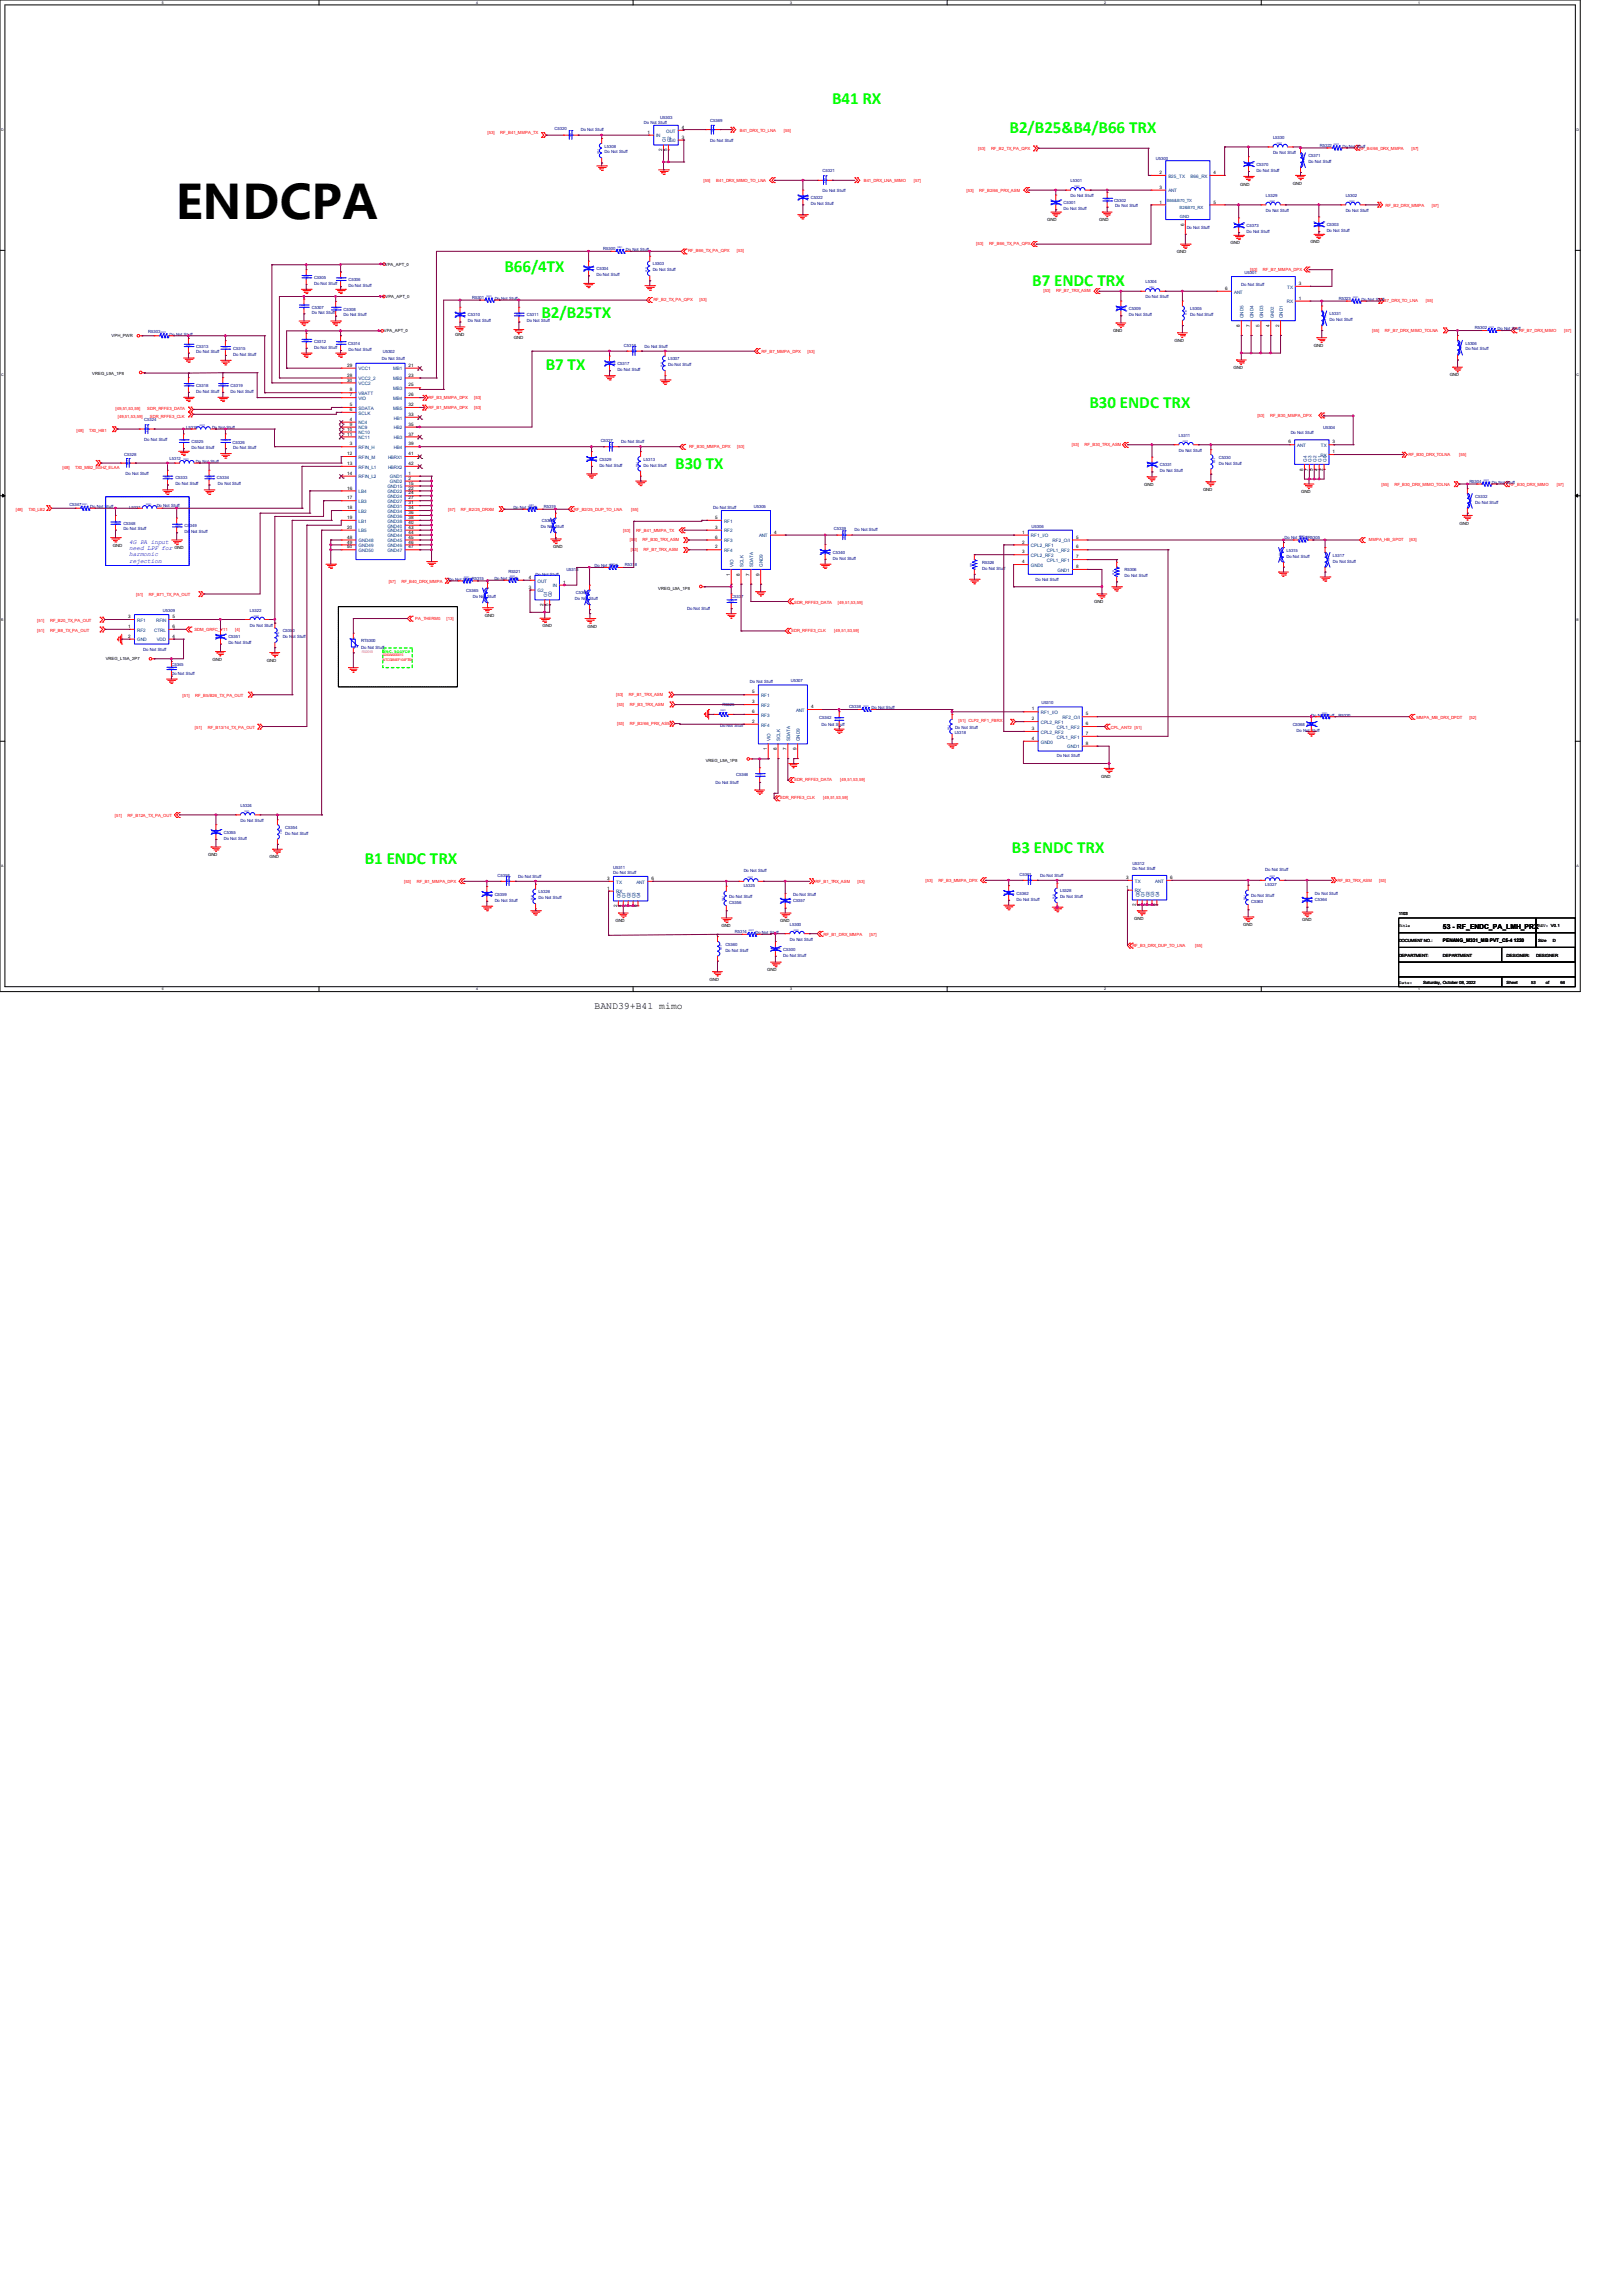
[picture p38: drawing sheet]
<svg xmlns="http://www.w3.org/2000/svg" width="210mm" height="297mm" viewBox="0 0 210 297" stroke-linecap="round" stroke-linejoin="round" font-family="sans-serif">
<defs><g id="words">
<text font-size="6.1" x="22.7" y="28.3">ENDCPA</text>
<g font-size="2.2" fill="#0f0">
<text x="107.7" y="13.4">B41 RX</text>
<text x="130.6" y="17.2">B2/B25&amp;B4/B66 TRX</text>
<text x="65.3" y="35.1">B66/4TX</text>
<text x="70.1" y="41.1">B2/B25TX</text>
<text x="133.6" y="37">B7 ENDC TRX</text>
<text x="70.6" y="47.9">B7 TX</text>
<text x="141" y="52.8">B30 ENDC TRX</text>
<text x="87.4" y="60.7">B30 TX</text>
<text x="47.2" y="111.8">B1 ENDC TRX</text>
<text x="130.9" y="110.3">B3 ENDC TRX</text>
</g>
<text font-size="1.3" x="76.9" y="130.5">BAND39+B41 mimo</text>
<text font-size=".9" x="186.7" y="120.2">53 - RF_ENDC_PA_LMH_PRX</text>
<g font-size=".8" fill="#00f">
<text x="16.7" y="70.4">4G PA input</text>
<text x="16.7" y="71.2">need LPF for</text>
<text x="16.7" y="72">harmonic</text>
<text x="16.7" y="72.8">rejection</text>
</g>
<g font-size=".6" fill="#f00">
<text x="63.1" y="17.3">[53]</text>
<text x="64.7" y="17.3">RF_B41_MMPA_TX</text>
<text x="95.7" y="17">B41_DRX_TO_LNA</text>
<text x="101.4" y="17">[55]</text>
<text x="91" y="23.5">[55]</text>
<text x="92.7" y="23.5">B41_DRX_MIMO_TO_LNA</text>
<text x="111.8" y="23.5">B41_DRX_LNA_MIMO</text>
<text x="118.2" y="23.5">[57]</text>
<text x="126.6" y="19.4">[53]</text>
<text x="128.2" y="19.4">RF_B2_TX_PA_QPX</text>
<text x="175.9" y="19.3">RF_B4/66_DRX_MMPA</text>
<text x="182.6" y="19.3">[57]</text>
<text x="125.1" y="24.9">[53]</text>
<text x="126.7" y="24.9">RF_B2/66_PRX_ASM</text>
<text x="179.3" y="26.7">RF_B2_DRX_MMPA</text>
<text x="185.3" y="26.7">[57]</text>
<text x="89" y="32.6">RF_B66_TX_PA_QPX</text>
<text x="95.3" y="32.6">[53]</text>
<text x="126.3" y="31.8">[53]</text>
<text x="128" y="31.8">RF_B66_TX_PA_QPX</text>
<text x="161.8" y="35.1">[53]</text>
<text x="163.4" y="35.1">RF_B7_MMPA_DPX</text>
<text x="84.5" y="38.9">RF_B2_TX_PA_QPX</text>
<text x="90.5" y="38.9">[53]</text>
<text x="135" y="37.8">[53]</text>
<text x="136.7" y="37.8">RF_B7_TRX_ASM</text>
<text x="179.1" y="39.1">B7_DRX_TO_LNA</text>
<text x="184.5" y="39.1">[55]</text>
<text x="98.6" y="45.7">RF_B7_MMPA_DPX</text>
<text x="104.5" y="45.7">[53]</text>
<text x="177.5" y="42.9">[55]</text>
<text x="179.2" y="42.9">RF_B7_DRX_MIMO_TOLNA</text>
<text x="196.6" y="43">RF_B7_DRX_MIMO</text>
<text x="202.4" y="43">[57]</text>
<text x="14.9" y="53.1">[49,51,53,59]</text>
<text x="19" y="53.1">SDR_RFFE3_DATA</text>
<text x="55.5" y="53">RF_B1_MMPA_DPX</text>
<text x="55.5" y="51.6">RF_B3_MMPA_DPX</text>
<text x="61.3" y="53">[53]</text>
<text x="61.3" y="51.6">[53]</text>
<text x="162.7" y="53.9">[53]</text>
<text x="164.3" y="53.9">RF_B30_MMPA_DPX</text>
<text x="9.9" y="55.9">[48]</text>
<text x="11.6" y="55.9">TX0_HB1</text>
<text x="15.2" y="54">[49,51,53,59]</text>
<text x="19.4" y="54">SDR_RFFE3_CLK</text>
<text x="89.2" y="57.9">RF_B30_MMPA_DPX</text>
<text x="95.4" y="57.9">[53]</text>
<text x="138.7" y="57.7">[53]</text>
<text x="140.3" y="57.7">RF_B30_TRX_ASM</text>
<text x="182.2" y="59">RF_B30_DRX_TOLNA</text>
<text x="188.8" y="59">[55]</text>
<text x="8.1" y="60.7">[48]</text>
<text x="9.7" y="60.7">TX0_MB2_5GHZ_ELAA</text>
<text x="178.8" y="62.9">[55]</text>
<text x="180.4" y="62.9">RF_B30_DRX_MIMO_TOLNA</text>
<text x="195.3" y="62.9">RF_B30_DRX_MIMO</text>
<text x="201.4" y="62.9">[57]</text>
<text x="2" y="66.1">[48]</text>
<text x="3.7" y="66.1">TX0_LB2</text>
<text x="58" y="66">[57]</text>
<text x="59.6" y="66">RF_B2/25_DRXM</text>
<text x="74.3" y="66">RF_B2/25_DUP_TO_LNA</text>
<text x="80.6" y="68.8">[53]</text>
<text x="81.5" y="70">[53]</text>
<text x="81.6" y="71.3">[53]</text>
<text x="81.7" y="66">[55]</text>
<text x="82.3" y="68.8">RF_B41_MMPA_TX</text>
<text x="83.1" y="70">RF_B30_TRX_ASM</text>
<text x="83.3" y="71.3">RF_B7_TRX_ASM</text>
<text x="177.1" y="70">MMPA_HB_SPDT</text>
<text x="182.4" y="70">[63]</text>
<text x="17.6" y="77.1">[51]</text>
<text x="19.3" y="77.1">RF_B71_TX_PA_OUT</text>
<text x="50.3" y="75.4">[57]</text>
<text x="51.9" y="75.4">RF_B40_DRX_MMPA</text>
<text x="4.8" y="80.4">[51]</text>
<text x="4.8" y="81.7">[51]</text>
<text x="6.5" y="80.4">RF_B20_TX_PA_OUT</text>
<text x="6.5" y="81.7">RF_B8_TX_PA_OUT</text>
<text x="25.1" y="81.6">SDM_GRFC_V11</text>
<text x="30.4" y="81.6">[4]</text>
<text x="53.7" y="80.3">PA_THERM0</text>
<text x="57.8" y="80.3">[13]</text>
<text x="102.4" y="81.7">SDR_RFFE3_CLK</text>
<text x="102.7" y="78.1">SDR_RFFE3_DATA</text>
<text x="107.9" y="81.7">[49,51,53,59]</text>
<text x="108.4" y="78.1">[49,51,53,59]</text>
<text x="23.6" y="90.2">[51]</text>
<text x="25.2" y="94.3">[51]</text>
<text x="25.3" y="90.2">RF_B5/B26_TX_PA_OUT</text>
<text x="26.9" y="94.3">RF_B13/14_TX_PA_OUT</text>
<text x="79.7" y="90">[53]</text>
<text x="79.8" y="91.3">[53]</text>
<text x="79.8" y="93.8">[53]</text>
<text x="81.4" y="90">RF_B1_TRX_ASM</text>
<text x="81.5" y="91.3">RF_B3_TRX_ASM</text>
<text x="81.5" y="93.8">RF_B2/66_PRX_ASM</text>
<text x="124" y="93.4">[51] CLP2_RF1_FBRX</text>
<text x="143.7" y="94.3">CPL_ANT2 [51]</text>
<text x="183.3" y="93">MMPA_MB_DRX_DPDT</text>
<text x="190.1" y="93">[52]</text>
<text x="102.7" y="101">SDR_RFFE3_DATA</text>
<text x="108.7" y="101">[49,51,53,59]</text>
<text x="14.9" y="105.7">[51]</text>
<text x="16.5" y="105.7">RF_B12A_TX_PA_OUT</text>
<text x="100.9" y="103.4">SDR_RFFE3_CLK</text>
<text x="106.5" y="103.4">[49,51,53,59]</text>
<text x="52.3" y="114.2">[53]</text>
<text x="53.9" y="114.2">RF_B1_MMPA_DPX</text>
<text x="105.5" y="114.2">RF_B1_TRX_ASM</text>
<text x="111" y="114.2">[53]</text>
<text x="119.8" y="114">[53]</text>
<text x="121.4" y="114">RF_B3_MMPA_DPX</text>
<text x="173.1" y="114.1">RF_B3_TRX_ASM</text>
<text x="178.4" y="114.1">[53]</text>
<text x="106.6" y="121.1">RF_B1_DRX_MMPA</text>
<text x="112.5" y="121.1">[57]</text>
<text x="146.5" y="122.6">RF_B3_DRX_DUP_TO_LNA</text>
<text x="154.6" y="122.6">[55]</text>
</g>
<g font-size=".6" fill="#000080">
<text x="71.8" y="16.8">C5320</text>
<text x="75.1" y="16.9">Do Not Stuff</text>
<text x="83.3" y="16">Do Not Stuff</text>
<text x="85.4" y="15.4">U5303</text>
<text x="91.9" y="15.7">C5369</text>
<text x="164.7" y="17.9">L5330</text>
<text x="78.2" y="19.1">L5308</text>
<text x="78.2" y="19.9">Do Not Stuff</text>
<text x="91.9" y="18.3">Do Not Stuff</text>
<text x="106.4" y="22.3">C5321</text>
<text x="138.5" y="23.5">L5301</text>
<text x="149.6" y="20.7">U5300</text>
<text x="162.6" y="21.5">C5370</text>
<text x="162.6" y="22.2">Do Not Stuff</text>
<text x="164.7" y="19.9">Do Not Stuff</text>
<text x="169.3" y="20.3">C5371</text>
<text x="169.3" y="21.1">Do Not Stuff</text>
<text x="170.8" y="19">R5322</text>
<text x="173.7" y="19.1">Do Not Stuff</text>
<text x="104.9" y="25.8">C5322</text>
<text x="104.9" y="26.5">Do Not Stuff</text>
<text x="106.4" y="24.9">Do Not Stuff</text>
<text x="137.6" y="26.4">C5301</text>
<text x="137.6" y="27.2">Do Not Stuff</text>
<text x="138.5" y="25.5">Do Not Stuff</text>
<text x="144.1" y="26.1">C5302</text>
<text x="144.3" y="26.8">Do Not Stuff</text>
<text x="153.5" y="29.6">Do Not Stuff</text>
<text x="161.3" y="29.4">C5373</text>
<text x="163.8" y="25.4">L5329</text>
<text x="163.8" y="27.4">Do Not Stuff</text>
<text x="171.7" y="29.3">C5303</text>
<text x="174.1" y="25.4">L5302</text>
<text x="174.1" y="27.4">Do Not Stuff</text>
<text x="77.2" y="35">C5304</text>
<text x="77.2" y="35.7">Do Not Stuff</text>
<text x="78.1" y="32.4">R5300</text>
<text x="81" y="32.5">Do Not Stuff</text>
<text x="84.5" y="34.3">L5303</text>
<text x="84.5" y="35.1">Do Not Stuff</text>
<text x="161" y="35.4">U5301</text>
<text x="161.3" y="30.1">Do Not Stuff</text>
<text x="171.7" y="30">Do Not Stuff</text>
<text x="40.3" y="39.9">C5307</text>
<text x="40.3" y="40.6">Do Not Stuff</text>
<text x="40.6" y="36.1">C5305</text>
<text x="40.6" y="36.8">Do Not Stuff</text>
<text x="44.4" y="40.2">C5308</text>
<text x="44.4" y="40.9">Do Not Stuff</text>
<text x="45.1" y="36.4">C5306</text>
<text x="45.1" y="37.1">Do Not Stuff</text>
<text x="60.5" y="40.9">C5310</text>
<text x="60.5" y="41.7">Do Not Stuff</text>
<text x="61.1" y="38.7">R5301</text>
<text x="64" y="38.8">Do Not Stuff</text>
<text x="68.2" y="40.9">C5311</text>
<text x="68.2" y="41.7">Do Not Stuff</text>
<text x="146" y="40.1">C5309</text>
<text x="146" y="40.9">Do Not Stuff</text>
<text x="148.2" y="36.6">L5304</text>
<text x="148.2" y="38.6">Do Not Stuff</text>
<text x="154" y="40.1">L5305</text>
<text x="154" y="40.9">Do Not Stuff</text>
<text x="160.6" y="37">Do Not Stuff</text>
<text x="172" y="40.8">L5331</text>
<text x="172" y="41.5">Do Not Stuff</text>
<text x="173.2" y="38.8">R5323</text>
<text x="176.1" y="38.9">Do Not Stuff</text>
<text x="19.2" y="43.1">R5303</text>
<text x="21.9" y="43.4">Do Not Stuff</text>
<text x="25.4" y="45">C5313</text>
<text x="25.4" y="45.7">Do Not Stuff</text>
<text x="30.2" y="45.3">C5315</text>
<text x="30.2" y="46">Do Not Stuff</text>
<text x="40.6" y="44.3">C5312</text>
<text x="40.6" y="45.1">Do Not Stuff</text>
<text x="45" y="44.6">C5314</text>
<text x="45.1" y="45.4">Do Not Stuff</text>
<text x="49.4" y="46.6">Do Not Stuff</text>
<text x="49.5" y="45.6">U5302</text>
<text x="79.9" y="47.2">C5317</text>
<text x="80.7" y="44.8">C5316</text>
<text x="83.4" y="45">Do Not Stuff</text>
<text x="86.4" y="46.6">L5307</text>
<text x="86.4" y="47.4">Do Not Stuff</text>
<text x="189.6" y="44.6">L5306</text>
<text x="189.6" y="45.3">Do Not Stuff</text>
<text x="190.8" y="42.6">R5302</text>
<text x="193.8" y="42.7">Do Not Stuff</text>
<text x="25.4" y="50">C5318</text>
<text x="25.4" y="50.8">Do Not Stuff</text>
<text x="29.8" y="50">C5319</text>
<text x="29.8" y="50.8">Do Not Stuff</text>
<text x="79.9" y="48">Do Not Stuff</text>
<text x="16.1" y="58.9">C5328</text>
<text x="18.7" y="54.5">C5324</text>
<text x="18.7" y="57.1">Do Not Stuff</text>
<text x="21.9" y="59.6">L5312</text>
<text x="24.1" y="55.5">L5310</text>
<text x="24.8" y="57.3">C5325</text>
<text x="24.8" y="58.1">Do Not Stuff</text>
<text x="25.4" y="59.9">Do Not Stuff</text>
<text x="27.4" y="55.5">Do Not Stuff</text>
<text x="30.1" y="57.4">C5326</text>
<text x="30.2" y="58.1">Do Not Stuff</text>
<text x="77.6" y="59.6">C5329</text>
<text x="77.7" y="57.2">C5327</text>
<text x="80.4" y="57.3">Do Not Stuff</text>
<text x="83.3" y="59.6">L5313</text>
<text x="152.5" y="56.5">L5311</text>
<text x="152.5" y="58.5">Do Not Stuff</text>
<text x="157.7" y="59.4">C5330</text>
<text x="167" y="56.2">Do Not Stuff</text>
<text x="171.2" y="55.5">U5304</text>
<text x="9" y="65.4">C5347</text>
<text x="11.7" y="65.7">Do Not Stuff</text>
<text x="16.3" y="61.5">Do Not Stuff</text>
<text x="16.7" y="65.8">L5321</text>
<text x="20.3" y="65.6">Do Not Stuff</text>
<text x="22.7" y="62">C5333</text>
<text x="22.7" y="62.8">Do Not Stuff</text>
<text x="28.1" y="62">C5334</text>
<text x="28.2" y="62.7">Do Not Stuff</text>
<text x="66.4" y="65.8">Do Not Stuff</text>
<text x="70.4" y="65.7">R5319</text>
<text x="77.6" y="60.4">Do Not Stuff</text>
<text x="83.3" y="60.4">Do Not Stuff</text>
<text x="92.3" y="65.8">Do Not Stuff</text>
<text x="97.5" y="65.7">U5305</text>
<text x="150.1" y="60.3">C5331</text>
<text x="150.1" y="61.1">Do Not Stuff</text>
<text x="157.7" y="60.1">Do Not Stuff</text>
<text x="190.1" y="62.5">R5304</text>
<text x="190.9" y="64.4">C5332</text>
<text x="190.9" y="65.2">Do Not Stuff</text>
<text x="193" y="62.6">Do Not Stuff</text>
<text x="16" y="67.9">C5348</text>
<text x="16" y="68.6">Do Not Stuff</text>
<text x="23.9" y="68.2">C5349</text>
<text x="23.9" y="69">Do Not Stuff</text>
<text x="70" y="68.3">Do Not Stuff</text>
<text x="70.1" y="67.6">C5367</text>
<text x="107.8" y="71.6">C5340</text>
<text x="107.9" y="68.6">C5339</text>
<text x="110.6" y="68.7">Do Not Stuff</text>
<text x="133.5" y="68.2">U5306</text>
<text x="166.2" y="69.8">Do Not StuffR5305</text>
<text x="166.5" y="71.4">L5315</text>
<text x="58" y="75.1">Do Not StuffR5315</text>
<text x="60.3" y="76.6">C5365</text>
<text x="61.2" y="77.4">Do Not Stuff</text>
<text x="64" y="75.1">Do Not Stuff</text>
<text x="65.8" y="74.2">R5321</text>
<text x="69.3" y="74.5">Do Not Stuff</text>
<text x="73.3" y="73.8">U5313</text>
<text x="74.4" y="77.6">Do Not Stuff</text>
<text x="74.5" y="76.9">C5366</text>
<text x="76.9" y="73.4">Do Not Stuff</text>
<text x="80.9" y="73.3">R5318</text>
<text x="94.6" y="77.4">C5337</text>
<text x="107.8" y="72.4">Do Not Stuff</text>
<text x="127.1" y="72.9">R5326</text>
<text x="127.1" y="73.7">Do Not Stuff</text>
<text x="134" y="75.2">Do Not Stuff</text>
<text x="145.5" y="73.9">R5306</text>
<text x="145.5" y="74.7">Do Not Stuff</text>
<text x="166.5" y="72.1">Do Not Stuff</text>
<text x="172.5" y="72">L5317</text>
<text x="172.5" y="72.8">Do Not Stuff</text>
<text x="21.1" y="79.1">U5309</text>
<text x="29.5" y="82.6">C5351</text>
<text x="29.5" y="83.4">Do Not Stuff</text>
<text x="32.3" y="79.1">L5322</text>
<text x="32.3" y="81.1">Do Not Stuff</text>
<text x="36.6" y="81.8">C5350</text>
<text x="36.6" y="82.5">Do Not Stuff</text>
<text x="46.7" y="83.1">RT5300</text>
<text x="46.7" y="83.9">Do Not Stuff</text>
<text x="88.9" y="78.9">Do Not Stuff</text>
<text x="18.5" y="84.2">Do Not Stuff</text>
<text x="22.2" y="86.1">C5345</text>
<text x="22.2" y="87.4">Do Not Stuff</text>
<text x="97" y="88.3">Do Not Stuff</text>
<text x="102.3" y="88.3">U5307</text>
<text x="93.2" y="94">Do Not Stuff</text>
<text x="93.5" y="91.4">R5325</text>
<text x="106" y="93">C5342</text>
<text x="106.3" y="93.9">Do Not Stuff</text>
<text x="109.9" y="91.6">C5338</text>
<text x="112.8" y="91.7">Do Not Stuff</text>
<text x="123.5" y="95">L5318</text>
<text x="123.6" y="94.4">Do Not Stuff</text>
<text x="134.7" y="91.1">U5310</text>
<text x="167.3" y="93.9">C5368</text>
<text x="167.8" y="94.7">Do Not Stuff</text>
<text x="169.7" y="92.8">Do Not Stuff</text>
<text x="173.2" y="92.8">R5320</text>
<text x="92.6" y="101.4">Do Not Stuff</text>
<text x="95.2" y="100.4">C5346</text>
<text x="136.7" y="98">Do Not Stuff</text>
<text x="29" y="107.9">C5355</text>
<text x="31.1" y="104.4">L5324</text>
<text x="31.1" y="106.3">Do Not Stuff</text>
<text x="36.9" y="107.2">C5354</text>
<text x="36.9" y="108">Do Not Stuff</text>
<text x="29" y="108.6">Do Not Stuff</text>
<text x="64.4" y="113.4">C5358</text>
<text x="67.1" y="113.5">Do Not Stuff</text>
<text x="79.3" y="112.4">U5311</text>
<text x="79.3" y="113.1">Do Not Stuff</text>
<text x="96.2" y="112.8">Do Not Stuff</text>
<text x="131.9" y="113.3">C5361</text>
<text x="134.6" y="113.4">Do Not Stuff</text>
<text x="146.5" y="111.9">U5312</text>
<text x="146.5" y="112.5">Do Not Stuff</text>
<text x="163.7" y="112.6">Do Not Stuff</text>
<text x="64" y="115.9">C5359</text>
<text x="64" y="116.6">Do Not Stuff</text>
<text x="69.7" y="115.6">L5326</text>
<text x="69.7" y="116.3">Do Not Stuff</text>
<text x="94.4" y="117">C5356</text>
<text x="94.4" y="116.2">Do Not Stuff</text>
<text x="96.2" y="114.7">L5325</text>
<text x="102.2" y="119.8">L5300</text>
<text x="102.6" y="116.6">C5357</text>
<text x="102.6" y="115.9">Do Not Stuff</text>
<text x="131.5" y="115.7">C5362</text>
<text x="131.5" y="116.5">Do Not Stuff</text>
<text x="137.2" y="115.4">L5328</text>
<text x="137.2" y="116.2">Do Not Stuff</text>
<text x="161.9" y="116.8">C5363</text>
<text x="161.9" y="116.1">Do Not Stuff</text>
<text x="163.7" y="114.6">L5327</text>
<text x="170.1" y="116.5">C5364</text>
<text x="170.1" y="115.7">Do Not Stuff</text>
<text x="93.9" y="122.3">C5360</text>
<text x="93.9" y="123.1">Do Not Stuff</text>
<text x="95.1" y="120.7">R5314</text>
<text x="97.7" y="120.8">Do Not Stuff</text>
<text x="101.3" y="123">C5300</text>
<text x="101.3" y="123.7">Do Not Stuff</text>
<text x="102.2" y="121.7">Do Not Stuff</text>
</g>
<g font-size=".6">
<text x="83.8" y="17.3">1</text>
<text x="88.2" y="16.7">4</text>
<text x="88.2" y="17.9">3</text>
<text x="85.7" y="19.6" transform="rotate(-90 85.7 19.6)">2</text>
<text x="86.3" y="19.6" transform="rotate(-90 86.3 19.6)">5</text>
<text x="150" y="22.5">2</text>
<text x="157" y="22.5">4</text>
<text x="167.3" y="23.9">GND</text>
<text x="135.5" y="28.6">GND</text>
<text x="142.2" y="28.6">GND</text>
<text x="150" y="24.4">3</text>
<text x="150" y="26.3">1</text>
<text x="153.2" y="29.2" transform="rotate(-90 153.2 29.2)">6</text>
<text x="157" y="26.3">5</text>
<text x="160.5" y="24">GND</text>
<text x="49.8" y="34.5">VPA_APT_0</text>
<text x="152.3" y="32.8">GND</text>
<text x="159.2" y="31.6">GND</text>
<text x="169.5" y="31.5">GND</text>
<text x="49.9" y="38.5">VPA_APT_0</text>
<text x="158.5" y="37.5">6</text>
<text x="168.1" y="36.9">3</text>
<text x="168.1" y="38.8">1</text>
<text x="14.4" y="43.6">VPH_PWR</text>
<text x="44.9" y="47.5">29</text>
<text x="49.7" y="43">VPA_APT_0</text>
<text x="52.9" y="47.5">21</text>
<text x="58.9" y="43.5">GND</text>
<text x="66.5" y="43.8">GND</text>
<text x="144" y="43">GND</text>
<text x="152" y="44.2">GND</text>
<text x="159.6" y="47.8">GND</text>
<text x="160.4" y="42.3" transform="rotate(-90 160.4 42.3)">8</text>
<text x="161.7" y="42.3" transform="rotate(-90 161.7 42.3)">7</text>
<text x="163" y="42.3" transform="rotate(-90 163 42.3)">5</text>
<text x="164.3" y="42.3" transform="rotate(-90 164.3 42.3)">4</text>
<text x="165.5" y="42.3" transform="rotate(-90 165.5 42.3)">2</text>
<text x="170" y="44.9">GND</text>
<text x="11.9" y="48.5">VREG_L9A_1P8</text>
<text x="44.9" y="48.7">28</text>
<text x="44.9" y="49.4">30</text>
<text x="45.3" y="52.5">5</text>
<text x="45.3" y="53.2">6</text>
<text x="45.3" y="51.3">7</text>
<text x="45.3" y="50.6">8</text>
<text x="52.9" y="53.8">33</text>
<text x="52.9" y="48.7">23</text>
<text x="52.9" y="50">25</text>
<text x="52.9" y="51.3">26</text>
<text x="52.9" y="52.5">32</text>
<text x="187.6" y="48.7">GND</text>
<text x="44.9" y="55.7">10</text>
<text x="44.9" y="56.3">11</text>
<text x="44.9" y="58.9">12</text>
<text x="45.3" y="57.6">3</text>
<text x="45.3" y="54.4">4</text>
<text x="45.3" y="55.1">9</text>
<text x="52.9" y="55.1">35</text>
<text x="52.9" y="56.3">37</text>
<text x="52.9" y="57.6">39</text>
<text x="52.9" y="58.9">41</text>
<text x="166.7" y="57.4">6</text>
<text x="172.4" y="58.6">1</text>
<text x="172.4" y="57.4">3</text>
<text x="44.9" y="60.2">13</text>
<text x="44.9" y="61.4">14</text>
<text x="44.9" y="63.3">16</text>
<text x="44.9" y="64.6">17</text>
<text x="44.9" y="65.9">18</text>
<text x="52.9" y="61.4">1</text>
<text x="52.9" y="62.1">2</text>
<text x="52.9" y="62.7">15</text>
<text x="52.9" y="63.3">22</text>
<text x="52.9" y="64">24</text>
<text x="52.9" y="64.6">27</text>
<text x="52.9" y="65.2">31</text>
<text x="52.9" y="65.9">34</text>
<text x="52.9" y="60.2">42</text>
<text x="148" y="62.9">GND</text>
<text x="155.7" y="63.5">GND</text>
<text x="168.4" y="63.8">GND</text>
<text x="168.6" y="60.9" transform="rotate(-90 168.6 60.9)">8</text>
<text x="169.2" y="60.9" transform="rotate(-90 169.2 60.9)">7</text>
<text x="169.9" y="60.9" transform="rotate(-90 169.9 60.9)">5</text>
<text x="170.5" y="60.9" transform="rotate(-90 170.5 60.9)">4</text>
<text x="171.2" y="60.9" transform="rotate(-90 171.2 60.9)">2</text>
<text x="14.6" y="70.7">GND</text>
<text x="22.6" y="71">GND</text>
<text x="44.9" y="67.1">19</text>
<text x="44.9" y="68.4">20</text>
<text x="44.9" y="69.7">48</text>
<text x="44.9" y="70.3">49</text>
<text x="44.9" y="71">50</text>
<text x="52.9" y="66.5">36</text>
<text x="52.9" y="67.1">38</text>
<text x="52.9" y="67.8">40</text>
<text x="52.9" y="68.4">43</text>
<text x="52.9" y="71">47</text>
<text x="52.9" y="70.3">46</text>
<text x="52.9" y="69.7">45</text>
<text x="52.9" y="69">44</text>
<text x="71.6" y="70.9">GND</text>
<text x="92.5" y="67.1">5</text>
<text x="92.5" y="68.4">3</text>
<text x="92.5" y="69.7">6</text>
<text x="92.5" y="71">2</text>
<text x="100.2" y="69">4</text>
<text x="132.2" y="69">1</text>
<text x="132.2" y="70.3">2</text>
<text x="132.2" y="71.6">3</text>
<text x="139.2" y="71">6</text>
<text x="139.2" y="69.7">5</text>
<text x="188.8" y="67.9">GND</text>
<text x="68.4" y="74.9">4</text>
<text x="68.4" y="76.2">3</text>
<text x="72.9" y="75.5">1</text>
<text x="85.2" y="76.3">VREG_L9A_1P8</text>
<text x="94.4" y="74.5" transform="rotate(-90 94.4 74.5)">1</text>
<text x="95.7" y="74.5" transform="rotate(-90 95.7 74.5)">8</text>
<text x="97" y="74.5" transform="rotate(-90 97 74.5)">7</text>
<text x="98.3" y="74.5" transform="rotate(-90 98.3 74.5)">9</text>
<text x="132.2" y="72.9">4</text>
<text x="139.2" y="72.2">7</text>
<text x="139.2" y="73.5">8</text>
<text x="16.6" y="82.5">2</text>
<text x="16.6" y="80">3</text>
<text x="16.6" y="81.2">1</text>
<text x="22.3" y="82.5">4</text>
<text x="22.3" y="81.2">6</text>
<text x="22.3" y="80">5</text>
<text x="62.7" y="79.8">GND</text>
<text x="70.2" y="81.2">GND</text>
<text x="70.3" y="78.4" transform="rotate(-90 70.3 78.4)">2</text>
<text x="71" y="78.4" transform="rotate(-90 71 78.4)">5</text>
<text x="76" y="81.2">GND</text>
<text x="141.6" y="78">GND</text>
<text x="13.7" y="85.4">VREG_L15A_2P7</text>
<text x="27.5" y="85.5">GND</text>
<text x="34.5" y="85.6">GND</text>
<text x="97.3" y="89.7">5</text>
<text x="97.3" y="91">3</text>
<text x="97.3" y="92.2">6</text>
<text x="97.3" y="93.5">2</text>
<text x="104.9" y="91.6">4</text>
<text x="133.5" y="95.7">4</text>
<text x="133.5" y="91.9">1</text>
<text x="133.5" y="93.2">2</text>
<text x="133.5" y="94.4">3</text>
<text x="140.5" y="95.1">7</text>
<text x="140.5" y="93.8">6</text>
<text x="140.5" y="92.5">5</text>
<text x="91.3" y="98.6">VREG_L9A_1P8</text>
<text x="99.2" y="97" transform="rotate(-90 99.2 97)">1</text>
<text x="100.5" y="97" transform="rotate(-90 100.5 97)">8</text>
<text x="101.8" y="97" transform="rotate(-90 101.8 97)">7</text>
<text x="103" y="97" transform="rotate(-90 103 97)">9</text>
<text x="140.5" y="96.4">8</text>
<text x="142.5" y="100.6">GND</text>
<text x="26.9" y="110.7">GND</text>
<text x="34.9" y="111">GND</text>
<text x="78.6" y="113.8">3</text>
<text x="84.3" y="113.8">6</text>
<text x="145.7" y="113.7">3</text>
<text x="151.4" y="113.7">6</text>
<text x="78.6" y="115.1">1</text>
<text x="79.6" y="119.3">GND</text>
<text x="79.8" y="117.3" transform="rotate(-90 79.8 117.3)">2</text>
<text x="80.5" y="117.3" transform="rotate(-90 80.5 117.3)">4</text>
<text x="81.1" y="117.3" transform="rotate(-90 81.1 117.3)">5</text>
<text x="81.7" y="117.3" transform="rotate(-90 81.7 117.3)">7</text>
<text x="82.4" y="117.3" transform="rotate(-90 82.4 117.3)">8</text>
<text x="93.3" y="119.9">GND</text>
<text x="101" y="119.3">GND</text>
<text x="145.7" y="115">1</text>
<text x="146.8" y="119">GND</text>
<text x="147" y="117.2" transform="rotate(-90 147 117.2)">2</text>
<text x="147.6" y="117.2" transform="rotate(-90 147.6 117.2)">4</text>
<text x="148.3" y="117.2" transform="rotate(-90 148.3 117.2)">5</text>
<text x="148.9" y="117.2" transform="rotate(-90 148.9 117.2)">7</text>
<text x="149.5" y="117.2" transform="rotate(-90 149.5 117.2)">8</text>
<text x="160.9" y="119.8">GND</text>
<text x="168.5" y="119.2">GND</text>
<text x="181" y="119.9">Title</text>
<text x="181" y="118.4">1103</text>
<text x="199" y="119.9">REV: V0.1</text>
<text x="99.3" y="125.6">GND</text>
<text x="181" y="121.8">DOCUMENT NO.:</text>
<text x="181" y="123.7">DEPARTMENT:</text>
<text x="186.7" y="123.7">DEPARTMENT</text>
<text x="186.7" y="121.9">PENANG_M331_MB PVT_C5-4 1220</text>
<text x="194.9" y="123.7">DESIGNER:</text>
<text x="198.8" y="123.7">DESIGNER</text>
<text x="199" y="121.8">Size</text>
<text x="200.9" y="121.8">D</text>
<text x="91.8" y="126.9">GND</text>
<text x="181.1" y="127.3">Date:</text>
<text x="184.1" y="127.3">Saturday, October 08, 2022</text>
<text x="194.9" y="127.3">Sheet</text>
<text x="198.1" y="127.3">53</text>
<text x="200" y="127.3">of</text>
<text x="201.9" y="127.3">66</text>
</g>
<g font-size=".6" fill="#004080">
<text x="84.9" y="17.8">IN</text>
<text x="86.2" y="17.1">OUT</text>
<text x="86.1" y="18.4" transform="rotate(-90 86.1 18.4)">G1</text>
<text x="86.6" y="18.4">G0</text>
<text x="86.8" y="18.4" transform="rotate(-90 86.8 18.4)">G2</text>
<text x="151.2" y="23">B25_TX</text>
<text x="154.1" y="23">B66_RX</text>
<text x="151" y="26.2">B66&amp;B70_TX</text>
<text x="151.2" y="24.9">ANT</text>
<text x="152.6" y="27.1">B2&amp;B70_RX</text>
<text x="152.7" y="28.2">GND</text>
<text x="159.7" y="38">ANT</text>
<text x="160.9" y="41.1" transform="rotate(-90 160.9 41.1)">GND5</text>
<text x="162.2" y="41.1" transform="rotate(-90 162.2 41.1)">GND4</text>
<text x="163.4" y="41.1" transform="rotate(-90 163.4 41.1)">GND3</text>
<text x="164.8" y="41.1" transform="rotate(-90 164.8 41.1)">GND2</text>
<text x="166" y="41.1" transform="rotate(-90 166 41.1)">GND1</text>
<text x="166.5" y="39.2">RX</text>
<text x="166.5" y="37.3">TX</text>
<text x="46.4" y="47.9">VCC1</text>
<text x="50.9" y="47.9">MB1</text>
<text x="46.4" y="53">SDATA</text>
<text x="46.4" y="53.6">SCLK</text>
<text x="46.4" y="51.7">VIO</text>
<text x="46.4" y="51.1">VBATT</text>
<text x="46.4" y="49.2">VCC2_2</text>
<text x="46.4" y="49.8">VCC2</text>
<text x="50.9" y="49.2">MB2</text>
<text x="50.9" y="50.5">MB3</text>
<text x="50.9" y="51.7">MB4</text>
<text x="50.9" y="53">MB5</text>
<text x="46.4" y="58.1">RFIN_H</text>
<text x="46.4" y="54.9">NC4</text>
<text x="46.4" y="55.5">NC9</text>
<text x="46.4" y="56.2">NC10</text>
<text x="46.4" y="56.8">NC11</text>
<text x="46.4" y="59.4">RFIN_M</text>
<text x="50.2" y="59.4">HBRX1</text>
<text x="51" y="54.3">HB1</text>
<text x="51" y="55.5">HB2</text>
<text x="51" y="56.8">HB3</text>
<text x="51" y="58.1">HB4</text>
<text x="167.9" y="57.8">ANT</text>
<text x="169.1" y="59.7" transform="rotate(-90 169.1 59.7)">G4</text>
<text x="169.7" y="59.7" transform="rotate(-90 169.7 59.7)">G3</text>
<text x="170.3" y="59.7" transform="rotate(-90 170.3 59.7)">G2</text>
<text x="170.9" y="59.1">RX</text>
<text x="170.9" y="57.8">TX</text>
<text x="171" y="59.7" transform="rotate(-90 171 59.7)">G1</text>
<text x="171.6" y="59.7" transform="rotate(-90 171.6 59.7)">G0</text>
<text x="46.4" y="60.6">RFIN_L1</text>
<text x="46.4" y="61.9">RFIN_L2</text>
<text x="46.4" y="63.8">LB4</text>
<text x="46.4" y="65.1">LB3</text>
<text x="50.1" y="63.2">GND15</text>
<text x="50.1" y="63.8">GND22</text>
<text x="50.1" y="64.4">GND24</text>
<text x="50.1" y="65.1">GND27</text>
<text x="50.1" y="65.7">GND31</text>
<text x="50.2" y="60.6">HBRX2</text>
<text x="50.5" y="61.9">GND1</text>
<text x="50.5" y="62.5">GND2</text>
<text x="46.4" y="66.3">LB2</text>
<text x="46.4" y="67.6">LB1</text>
<text x="46.4" y="68.9">LB5</text>
<text x="46.4" y="70.1">GND48</text>
<text x="46.4" y="70.8">GND49</text>
<text x="46.4" y="71.4">GND50</text>
<text x="50.1" y="66.3">GND34</text>
<text x="50.1" y="67">GND36</text>
<text x="50.1" y="67.6">GND38</text>
<text x="50.1" y="68.2">GND40</text>
<text x="50.1" y="68.9">GND43</text>
<text x="50.1" y="71.4">GND47</text>
<text x="50.1" y="70.8">GND46</text>
<text x="50.1" y="70.1">GND45</text>
<text x="50.1" y="69.5">GND44</text>
<text x="93.7" y="67.6">RF1</text>
<text x="93.7" y="68.9">RF2</text>
<text x="93.7" y="70.1">RF3</text>
<text x="93.7" y="71.4">RF4</text>
<text x="98.2" y="69.5">ANT</text>
<text x="133.4" y="69.5">RF1_I/O</text>
<text x="133.4" y="70.8">CPL2_RF1</text>
<text x="135.5" y="71.4">CPL1_RF2</text>
<text x="136.2" y="70.1">RF2_O/I</text>
<text x="69.6" y="75.4">OUT</text>
<text x="69.6" y="76.6">G2</text>
<text x="70.8" y="77.3" transform="rotate(-90 70.8 77.3)">G1</text>
<text x="71.4" y="77.3" transform="rotate(-90 71.4 77.3)">G0</text>
<text x="71.5" y="76">IN</text>
<text x="94.9" y="73.3" transform="rotate(-90 94.9 73.3)">VIO</text>
<text x="96.2" y="73.3" transform="rotate(-90 96.2 73.3)">SCLK</text>
<text x="97.5" y="73.3" transform="rotate(-90 97.5 73.3)">SDATA</text>
<text x="98.7" y="73.3" transform="rotate(-90 98.7 73.3)">GND9</text>
<text x="133.4" y="73.3">GND0</text>
<text x="133.4" y="72.1">CPL2_RF2</text>
<text x="135.5" y="72.7">CPL1_RF1</text>
<text x="136.8" y="74">GND1</text>
<text x="17.7" y="83">GND</text>
<text x="17.7" y="80.4">RF1</text>
<text x="17.7" y="81.7">RF2</text>
<text x="19.9" y="81.7">CTRL</text>
<text x="20.2" y="80.4">RFIN</text>
<text x="20.3" y="83">VDD</text>
<text x="98.5" y="90.2">RF1</text>
<text x="98.5" y="91.4">RF2</text>
<text x="98.5" y="92.7">RF3</text>
<text x="98.5" y="94">RF4</text>
<text x="99.7" y="95.9" transform="rotate(-90 99.7 95.9)">VIO</text>
<text x="101" y="95.9" transform="rotate(-90 101 95.9)">SCLK</text>
<text x="102.2" y="95.9" transform="rotate(-90 102.2 95.9)">SDATA</text>
<text x="103" y="92.1">ANT</text>
<text x="103.5" y="95.9" transform="rotate(-90 103.5 95.9)">GND9</text>
<text x="134.7" y="92.4">RF1_I/O</text>
<text x="134.7" y="93.6">CPL2_RF1</text>
<text x="134.7" y="94.9">CPL2_RF2</text>
<text x="136.7" y="95.5">CPL1_RF1</text>
<text x="136.7" y="94.3">CPL1_RF2</text>
<text x="137.5" y="93">RF2_O/I</text>
<text x="134.7" y="96.2">GND0</text>
<text x="138.1" y="96.8">GND1</text>
<text x="79.7" y="115.6">RX</text>
<text x="79.7" y="114.3">TX</text>
<text x="80.3" y="116.2" transform="rotate(-90 80.3 116.2)">G0</text>
<text x="80.9" y="116.2" transform="rotate(-90 80.9 116.2)">G1</text>
<text x="81.6" y="116.2" transform="rotate(-90 81.6 116.2)">G2</text>
<text x="82.2" y="116.2" transform="rotate(-90 82.2 116.2)">G3</text>
<text x="82.3" y="114.3">ANT</text>
<text x="82.8" y="116.2" transform="rotate(-90 82.8 116.2)">G4</text>
<text x="146.9" y="115.4">RX</text>
<text x="146.9" y="114.2">TX</text>
<text x="147.4" y="116.1" transform="rotate(-90 147.4 116.1)">G0</text>
<text x="148.1" y="116.1" transform="rotate(-90 148.1 116.1)">G1</text>
<text x="148.7" y="116.1" transform="rotate(-90 148.7 116.1)">G2</text>
<text x="149.4" y="116.1" transform="rotate(-90 149.4 116.1)">G3</text>
<text x="149.5" y="114.2">ANT</text>
<text x="150" y="116.1" transform="rotate(-90 150 116.1)">G4</text>
</g>
<text font-size=".6" fill="#0f0" x="49.5" y="84.4">Sec. source</text>
<g font-size=".5">
<text x="21" y=".5">5</text>
<text x="61.6" y=".5">4</text>
<text x="102.2" y=".5">3</text>
<text x="142.9" y=".5">2</text>
<text x="183.5" y=".5">1</text>
<text x=".2" y="16.9">D</text>
<text x="204" y="16.9">D</text>
<text x=".2" y="48.6">C</text>
<text x="204" y="48.6">C</text>
<text x=".2" y="80.4">B</text>
<text x="204" y="80.4">B</text>
<text x=".2" y="112.1">A</text>
<text x="204" y="112.1">A</text>
<text x="21" y="128.1">5</text>
<text x="61.6" y="128.1">4</text>
<text x="102.2" y="128.1">3</text>
<text x="142.9" y="128.1">2</text>
<text x="183.5" y="128.1">1</text>
</g>
<text font-size=".5" fill="#f0f" x="46.8" y="84.5">R0201B</text>
<g font-size=".5" fill="#f00">
<text x="49.5" y="85.5">NTCG064EF104FTBX</text>
<text x="49.5" y="84.8">3240AA000015</text>
</g>
<g font-size=".3" fill="#00f">
<text x="73.9" y="17.8" transform="rotate(-90 73.9 17.8)">0201</text>
<text x="92.2" y="17.1" transform="rotate(-90 92.2 17.1)">0201</text>
<text x="77.5" y="19.9" transform="rotate(-90 77.5 19.9)">0201</text>
<text x="106.8" y="23.6" transform="rotate(-90 106.8 23.6)">0201</text>
<text x="161.9" y="21.2" transform="rotate(-180 161.9 21.2)">0201</text>
<text x="165.2" y="18.6">0201</text>
<text x="168.6" y="20.3" transform="rotate(90 168.6 20.3)">0201</text>
<text x="172.6" y="18.8">0201</text>
<text x="103.6" y="25.5">0201</text>
<text x="136.9" y="26.2" transform="rotate(-180 136.9 26.2)">0201</text>
<text x="139" y="24.2">0201</text>
<text x="143" y="25.9">0201</text>
<text x="160.6" y="29.2" transform="rotate(-180 160.6 29.2)">0201</text>
<text x="164.3" y="26.1">0201</text>
<text x="170.9" y="29" transform="rotate(-180 170.9 29)">0201</text>
<text x="174.6" y="26.1">0201</text>
<text x="39.3" y="35.8">0201</text>
<text x="75.8" y="34.8">0201</text>
<text x="79.9" y="32.1">0201</text>
<text x="83.7" y="35.2" transform="rotate(-90 83.7 35.2)">0201</text>
<text x="39" y="39.6">0201</text>
<text x="43.1" y="40">0201</text>
<text x="43.8" y="36.2">0201</text>
<text x="59.2" y="40.7">0201</text>
<text x="62.9" y="38.4">0201</text>
<text x="66.8" y="40.7">0201</text>
<text x="144.5" y="39.9">0201</text>
<text x="148.7" y="37.3">0201</text>
<text x="153.3" y="40.1" transform="rotate(90 153.3 40.1)">0201</text>
<text x="171.4" y="40.7" transform="rotate(90 171.4 40.7)">0201</text>
<text x="175.1" y="38.6">0201</text>
<text x="20.8" y="43.1">0201</text>
<text x="24.1" y="44.7">0201</text>
<text x="28.8" y="45">0201</text>
<text x="39.3" y="44.1">0201</text>
<text x="43.8" y="44.4">0201</text>
<text x="78.6" y="47">0201</text>
<text x="82.1" y="45.7" transform="rotate(-90 82.1 45.7)">0201</text>
<text x="85.7" y="47.5" transform="rotate(-90 85.7 47.5)">0201</text>
<text x="188.9" y="44.5" transform="rotate(90 188.9 44.5)">0201</text>
<text x="192.7" y="42.4">0201</text>
<text x="24.1" y="49.8">0201</text>
<text x="28.5" y="49.8">0201</text>
<text x="19" y="55.8" transform="rotate(-90 19 55.8)">0201</text>
<text x="23.5" y="57.1">0201</text>
<text x="23.7" y="59.5">0201</text>
<text x="25.9" y="55.1">0201</text>
<text x="28.8" y="57.1">0201</text>
<text x="76.2" y="59.4">0201</text>
<text x="79.1" y="58.1" transform="rotate(-90 79.1 58.1)">0201</text>
<text x="153" y="57.1">0201</text>
<text x="157" y="59.3" transform="rotate(90 157 59.3)">0201</text>
<text x="10.6" y="65.4">0201</text>
<text x="16.6" y="60.2" transform="rotate(-90 16.6 60.2)">0201</text>
<text x="18.9" y="65.4">0201</text>
<text x="21.3" y="61.8">0201</text>
<text x="26.8" y="61.8">0201</text>
<text x="68.5" y="65.5">0201</text>
<text x="82.5" y="60.5" transform="rotate(-90 82.5 60.5)">0201</text>
<text x="148.5" y="60.1">0201</text>
<text x="190.2" y="64.3" transform="rotate(90 190.2 64.3)">0201</text>
<text x="192" y="62.2">0201</text>
<text x="15.5" y="67.6" transform="rotate(-180 15.5 67.6)">0201</text>
<text x="23.4" y="67.9" transform="rotate(-180 23.4 67.9)">0201</text>
<text x="71.5" y="68.3" transform="rotate(-90 71.5 68.3)">0201</text>
<text x="106.4" y="71.4">0201</text>
<text x="109.3" y="69.6" transform="rotate(-90 109.3 69.6)">0201</text>
<text x="168.1" y="69.5">0201</text>
<text x="171.8" y="72" transform="rotate(90 171.8 72)">0201</text>
<text x="60.1" y="74.8">0201</text>
<text x="62.7" y="77.4" transform="rotate(-90 62.7 77.4)">0201</text>
<text x="66" y="74.7">0201</text>
<text x="75.9" y="77.7" transform="rotate(-90 75.9 77.7)">0201</text>
<text x="79" y="73">0201</text>
<text x="94.3" y="77.8">0201</text>
<text x="125.7" y="73.4" transform="rotate(-90 125.7 73.4)">0201</text>
<text x="144.1" y="74.4" transform="rotate(-90 144.1 74.4)">0201</text>
<text x="165.7" y="72.1" transform="rotate(-90 165.7 72.1)">0201</text>
<text x="28" y="82.4">0201</text>
<text x="32.9" y="79.8">0201</text>
<text x="35.9" y="81.7" transform="rotate(90 35.9 81.7)">0201</text>
<text x="46.2" y="83.8" transform="rotate(-90 46.2 83.8)">T</text>
<text x="21.8" y="86.5">0201</text>
<text x="93.2" y="92">0201</text>
<text x="108.1" y="93">0201</text>
<text x="111.7" y="91.4">0201</text>
<text x="122.9" y="94.4" transform="rotate(-90 122.9 94.4)">0201</text>
<text x="169.2" y="93.7">0201</text>
<text x="171.1" y="92.3">0201</text>
<text x="98" y="100.3">0201</text>
<text x="27.4" y="107.7">0201</text>
<text x="31.6" y="105">0201</text>
<text x="36.2" y="107.2" transform="rotate(90 36.2 107.2)">0201</text>
<text x="96.8" y="113.6">0201</text>
<text x="164.3" y="113.5">0201</text>
<text x="62.7" y="115.7">0201</text>
<text x="65.8" y="114.3" transform="rotate(-90 65.8 114.3)">0201</text>
<text x="69" y="116.4" transform="rotate(-90 69 116.4)">0201</text>
<text x="93.6" y="116.6" transform="rotate(-90 93.6 116.6)">0201</text>
<text x="101.3" y="116.5">0201</text>
<text x="130.2" y="115.5">0201</text>
<text x="133.3" y="114.2" transform="rotate(-90 133.3 114.2)">0201</text>
<text x="136.4" y="116.3" transform="rotate(-90 136.4 116.3)">0201</text>
<text x="161.2" y="116.5" transform="rotate(-90 161.2 116.5)">0201</text>
<text x="168.8" y="116.4">0201</text>
<text x="93.2" y="122.3" transform="rotate(90 93.2 122.3)">0201</text>
<text x="96.9" y="120.5">0201</text>
<text x="100.7" y="122.8" transform="rotate(-180 100.7 122.8)">0201</text>
<text x="102.7" y="120.4">0201</text>
</g>
</g></defs>
<g fill="none" stroke="#000" stroke-width=".13">
<path d="M41.3 0v.6M81.9 0v.6M122.6 0v.6M163.2 0v.6M0 0h204.5v128.3h-204.5zM.6 .6h203.2v127h-203.2zM0 32.4h.6M203.8 32.4h.7M0 64.1h.6M.3 63.9l.3 .2-.3 .2zM43.8 78.5h15.4v10.4h-15.4zM203.8 64.1h.7"/>
<path d="M203.8 64.1l.3-.2v.4zM0 95.9h.6M203.8 95.9h.7M181 118.7h17.8v2h-17.8zM198.8 118.7h5v2h-5zM41.3 127.6v.7M81.9 127.6v.7M122.6 127.6v.7M163.2 127.6v.7M181 124.5h22.8v1.9h-22.8zM181 122.6h22.8v1.9h-22.8zM181 126.4h13.3v1.2h-13.3z"/>
<path d="M181 120.6h17.8v2h-17.8zM194.3 126.4h9.5v1.2h-9.5zM194.3 122.6h9.5v1.9h-9.5zM198.8 120.6h5v2h-5z"/>
</g>
<path d="M.3 63.9l.3 .2-.3 .2zM203.8 64.1l.3-.2v.4z" fill="#000"/>
<g fill="none" stroke="#00f" stroke-width=".13">
<path d="M73.5 17.5h.2M73.7 17.5h.1M73.7 16.9h.1M73.7 16.9v1.1M74 16.9h.1M74 17.5h.1M74 16.9v1.1M74 17.5h.2M77.9 19.8a.3 .3 0 0 0-.3 .3 .3 .3 0 0 0 .3 .3M77.9 19.2a.3 .3 0 0 0-.3 .3 .3 .3 0 0 0 .3 .3M77.9 18.5a.3 .3 0 0 0-.3 .3 .3 .3 0 0 0 .3 .3M84.6 16.2h3.2v2.6h-3.2z"/>
<path d="M91.9 16.8h.1M92 16.8h.1M92 16.2h.1M92 16.2v1.2M92.3 16.2h.1M92.3 16.8h.1M92.3 16.2v1.2M92.3 16.8h.2M165.3 19a.3 .3 0 0 0-.3-.3 .3 .3 0 0 0-.3 .3M165.9 19a.3 .3 0 0 0-.3-.3 .3 .3 0 0 0-.2 .3M166.6 19a.3 .3 0 0 0-.3-.3 .3 .3 0 0 0-.3 .3M168.3 19.8l.6 1.9"/>
<path d="M168.3 19.8a.3 .3 0 0 1 .3 .3 .3 .3 0 0 1-.3 .3M168.3 19.8h.1M168.9 19.8l-.6 1.9M172.3 19.1h.1M172.4 19.1h.1M172.6 18.9h.1M172.6 18.9l.1 .5M172.6 18.9l-.2 .2M172.7 19.4h.1M172.9 18.9l-.2 .5M172.9 18.9h.1M172.9 18.9l.2 .5"/>
<path d="M173.1 19.4h.1M173.3 18.9l-.2 .5M173.3 18.9h.1M173.3 18.9l.2 .5M173.5 19.4h.1M173.6 19.1h.1M173.6 19.1l-.1 .3M38.7 39.8h1.2M38.7 39.5h1.2M39.1 35.9h1.1M39.1 35.6h1.1M39.3 39.5h.1"/>
<path d="M39.3 39.8h.1M39.3 39.3v.2M39.3 39.8v.2M39.6 35.6h.1M39.6 35.9h.1M39.6 35.5v.1M39.6 35.9v.3M39.9 39.8h.1M39.9 39.5h.1M40.2 35.9h.1M40.2 35.6h.1M42.9 39.8h1.1"/>
<path d="M43.4 39.8h.1M43.4 39.6v.2M43.5 36.3h1.2M43.5 35.9h1.2M44 39.8h.1M44.1 35.9h.1M44.1 36.3h.1M44.1 35.8v.1M44.1 36.3v.1M44.7 36.3h.1M44.7 35.9h.1M62.7 38.8h.1"/>
<path d="M62.9 38.6l-.2 .2M62.9 38.6h.1M62.9 38.6l.2 .5M63.1 39.1h.1M63.2 38.6h.1M63.2 38.6l.3 .5M63.2 38.6l-.1 .5M63.5 39.1h.1M63.6 38.6h.1M63.6 38.6l.2 .5M63.6 38.6l-.1 .5M63.8 39.1h.1"/>
<path d="M64 38.8l-.2 .3M64 38.8h.1M75.5 34.4l1.3 .7M75.5 34.4h.1M75.5 35.1h.1M75.6 34.9h1.1M75.6 34.5h1.1M76.2 34.5h.1M76.2 34.9h.1M76.2 34.4v.1M76.2 34.9v.2M76.7 34.9h.1"/>
<path d="M76.7 34.5h.1M76.8 34.4l-1.3 .7M79.6 32.5h.1M79.7 32.5h.1M79.8 32.3l-.1 .2M79.8 32.3h.1M79.8 32.3l.2 .5M80 32.8h.1M80.2 32.3h.1M80.2 32.3l.2 .5M80.2 32.3l-.2 .5M80.4 32.8h.1"/>
<path d="M80.6 32.3h.1M80.6 32.3l.2 .5M80.6 32.3l-.2 .5M80.8 32.8h.1M80.9 32.5l-.1 .3M80.9 32.5h.1M84.1 35.1a.3 .3 0 0 0-.3 .2 .3 .3 0 0 0 .3 .3M84.1 34.4a.3 .3 0 0 0-.3 .3 .3 .3 0 0 0 .3 .3M84.1 33.8a.3 .3 0 0 0-.3 .3 .3 .3 0 0 0 .3 .3M103.3 25.2h.1M103.3 25.9h.1M103.3 25.2l1.2 .7"/>
<path d="M103.3 25.7h1.2M103.3 25.4h1.2M103.9 25.4h.1M103.9 25.7h.1M103.9 25.2v.2M103.9 25.7v.2M104.5 25.7h.1M104.5 25.4h.1M104.5 25.2l-1.2 .7M106.4 23.3h.2M106.6 23.3h.1M106.6 22.7h.1"/>
<path d="M106.6 22.7v1.2M106.9 22.7h.1M106.9 23.3h.1M106.9 22.7v1.2M106.9 23.3h.2M136 25.9l1.2 .6M136 26h1.2M136 26.4h1.2M136 26h.1M136 26.4h.1M136.6 26.4h.1M136.6 26h.1"/>
<path d="M136.6 25.9v.1M136.6 26.4v.1M137.2 25.9l-1.2 .6M137.2 26.5h.1M137.2 25.9h.1M139.1 24.6a.3 .3 0 0 0-.3-.3 .3 .3 0 0 0-.3 .3M139.7 24.6a.3 .3 0 0 0-.3-.3 .3 .3 0 0 0-.2 .3M140.4 24.6a.3 .3 0 0 0-.3-.3 .3 .3 0 0 0-.3 .3M142.7 25.7h1.1M142.7 26h1.1M143.3 25.7h.1M143.3 26h.1"/>
<path d="M143.3 25.5v.2M143.3 26v.2M143.8 26h.1M143.8 25.7h.1M144.4 39.6l1.3 .6M144.5 39.7h1.1M144.5 39.7h.1M145 39.7h.1M145 39.6v.1M145.7 39.6l-1.3 .6M145.7 39.6h.1M148.8 37.7a.3 .3 0 0 0-.3-.4 .3 .3 0 0 0-.3 .4"/>
<path d="M149.4 37.7a.3 .3 0 0 0-.3-.4 .3 .3 0 0 0-.3 .4M150.1 37.7a.3 .3 0 0 0-.3-.4 .3 .3 0 0 0-.3 .4M150.8 20.8h5.7v7.6h-5.7zM153 39.6a.3 .3 0 0 1 .2 .3 .3 .3 0 0 1-.2 .3M159.3 35.8h8.3v5.7h-8.3zM159.6 28.8l1.3 .7M159.7 29h1.2M159.7 29.3h1.2M159.7 29h.1M159.7 29.3h.1M160.3 29.3h.1M160.3 29h.1"/>
<path d="M160.3 28.8v.2M160.3 29.3v.2M160.9 28.8l-1.3 .7M160.9 29.5h.1M160.9 28.8h.1M160.9 20.9l1.3 .6M161 21.1h.1M161 21.4h.1M161 21.1h1.1M161 21.4h1.1M161.5 21.4h.1M161.5 21.1h.1"/>
<path d="M161.5 20.9v.2M161.5 21.4v.1M162.2 20.9l-1.3 .6M162.2 21.5h.1M162.2 20.9h.1M164.4 26.5a.3 .3 0 0 0-.3-.3 .3 .3 0 0 0-.3 .3M165 26.5a.3 .3 0 0 0-.3-.3 .3 .3 0 0 0-.3 .3M165.6 26.5a.3 .3 0 0 0-.2-.3 .3 .3 0 0 0-.3 .3M168.3 20.4a.3 .3 0 0 1 .3 .3 .3 .3 0 0 1-.3 .3M168.3 21a.3 .3 0 0 1 .3 .3 .3 .3 0 0 1-.3 .3M168.3 21.7h.1M170 28.7l1.3 .6"/>
<path d="M170.1 28.9h1.1M170.1 29.2h1.1M170.1 28.9h.1M170.1 29.2h.1M170.6 29.2h.1M170.6 28.9h.1M170.6 28.7v.2M170.6 29.2v.1M171.3 29.3h.1M171.3 28.7h.1M171.3 28.7l-1.3 .6M174.7 26.5a.3 .3 0 0 0-.3-.3 .3 .3 0 0 0-.3 .3"/>
<path d="M174.8 38.9h.1M174.9 38.9h.1M175 38.7h.1M175 38.7l.2 .5M175 38.7l-.1 .2M175.2 39.2h.1M175.3 26.5a.3 .3 0 0 0-.3-.3 .3 .3 0 0 0-.2 .3M175.4 38.7l-.2 .5M175.4 38.7h.1M175.4 38.7l.2 .5M175.6 39.2h.1M175.8 38.7h.1"/>
<path d="M175.8 38.7l.2 .5M175.8 38.7l-.2 .5M176 26.5a.3 .3 0 0 0-.3-.3 .3 .3 0 0 0-.3 .3M176 39.2h.1M176.1 38.9l-.1 .3M176.1 38.9h.1M16.3 59.9h.1M16.4 59.9h.1M16.4 59.3h.1M16.4 59.3v1.2M16.7 59.9h.2M16.7 59.3h.1"/>
<path d="M16.7 59.9h.1M16.7 59.3v1.2M18.7 55.5h.1M18.8 55.5h.1M18.8 54.9h.1M18.8 54.9v1.2M19.1 55.5h.2M19.1 54.9h.1M19.1 55.5h.1M19.1 54.9v1.2M20.6 43.4h.1M20.7 43.4h.1"/>
<path d="M20.8 43.2h.1M20.8 43.2l.2 .5M20.8 43.2l-.1 .2M21 43.7h.1M21.2 43.2h.1M21.2 43.2l.1 .5M21.2 43.2l-.2 .5M21.3 43.7h.1M21.5 43.2l-.2 .5M21.5 43.2h.1M21.5 43.2l.2 .5M21.7 43.7h.1"/>
<path d="M21.8 43.4h.1M21.8 43.4l-.1 .3M23.2 57.2h1.1M23.2 56.9h1.1M23.7 56.9h.1M23.7 57.2h.1M23.7 56.8v.1M23.7 57.2v.2M23.8 59.9a.3 .3 0 0 0-.3-.3 .3 .3 0 0 0-.3 .3M23.8 44.8h1.2M23.8 44.5h1.2M23.8 49.9h1.2"/>
<path d="M23.8 49.6h1.2M24.3 57.2h.1M24.3 56.9h.1M24.4 44.5h.1M24.4 44.8h.1M24.4 49.6h.1M24.4 49.9h.1M24.4 44.4v.1M24.4 44.8v.2M24.4 49.5v.1M24.4 49.9v.2M24.5 59.9a.3 .3 0 0 0-.3-.3 .3 .3 0 0 0-.3 .3"/>
<path d="M25 44.8h.1M25 44.5h.1M25 49.9h.1M25 49.6h.1M25.1 59.9a.3 .3 0 0 0-.3-.3 .3 .3 0 0 0-.3 .3M26 55.5a.3 .3 0 0 0-.3-.3 .3 .3 0 0 0-.3 .3M26.6 55.5a.3 .3 0 0 0-.3-.3 .3 .3 0 0 0-.3 .3M27.2 55.5a.3 .3 0 0 0-.3-.3 .3 .3 0 0 0-.3 .3M28.3 49.9h1.1M28.3 49.6h1.1M28.6 44.8h1.1M28.6 57.2h1.1"/>
<path d="M28.6 56.9h1.1M28.6 45.2h1.1M28.8 49.6h.1M28.8 49.9h.1M28.8 49.5v.1M28.8 49.9v.2M29.2 56.9h.1M29.2 57.2h.1M29.2 44.8h.1M29.2 45.2h.1M29.2 44.7v.1M29.2 45.2v.1"/>
<path d="M29.2 56.8v.1M29.2 57.2v.2M29.4 49.9h.1M29.4 49.6h.1M29.7 57.2h.1M29.7 56.9h.1M29.7 45.2h.1M29.7 44.8h.1M39.1 44.2h1.1M39.1 43.9h1.1M39.6 43.9h.1M39.6 44.2h.1"/>
<path d="M39.6 43.8v.1M39.6 44.2v.2M40.2 44.2h.1M40.2 43.9h.1M42.9 40.1h1.1M43.4 40.1h.1M43.4 40.1v.2M43.5 44.5h1.2M43.5 44.2h1.2M44 40.1h.1M44.1 44.2h.1M44.1 44.5h.1"/>
<path d="M44.1 44.1v.1M44.1 44.5v.2M44.7 44.5h.1M44.7 44.2h.1M46.1 47h6.3v25.4h-6.3zM58.9 40.4h.1M58.9 41h.1M58.9 40.4l1.3 .6M58.9 40.9h1.2M58.9 40.5h1.2M59.5 40.5h.1M59.5 40.9h.1"/>
<path d="M59.5 40.4v.1M59.5 40.9v.1M60.1 40.9h.1M60.1 40.5h.1M60.2 40.4l-1.3 .6M66.5 40.9h1.2M66.5 40.5h1.2M67.1 40.5h.1M67.1 40.9h.1M67.1 40.4v.1M67.1 40.9v.1M67.7 40.9h.1"/>
<path d="M67.7 40.5h.1M75.9 59.1l1.3 .6M75.9 59.1h.1M75.9 59.7h.1M75.9 59.5h1.2M75.9 59.2h1.2M76.5 59.2h.1M76.5 59.5h.1M76.5 59.1v.1M76.5 59.5v.2M77.1 59.5h.1M77.1 59.2h.1"/>
<path d="M77.2 59.1l-1.3 .6M78.2 46.7h.1M78.2 47.3h.1M78.2 46.7l1.3 .6M78.3 47.1h1.2M78.3 46.8h1.2M78.7 57.8h.2M78.9 46.8h.1M78.9 47.1h.1M78.9 57.8h.1M78.9 57.2h.1M78.9 46.7v.1"/>
<path d="M78.9 47.1v.2M78.9 57.2v1.2M79.2 57.8h.2M79.2 57.2h.1M79.2 57.8h.1M79.2 57.2v1.2M79.5 47.1h.1M79.5 46.8h.1M79.5 46.7l-1.3 .6M81.7 45.4h.2M81.9 45.4h.1M81.9 44.8h.1"/>
<path d="M81.9 44.8v1.2M82.2 44.8h.1M82.2 45.4h.1M82.2 44.8v1.2M82.2 45.4h.2M82.9 59.7a.3 .3 0 0 0-.4 .3 .3 .3 0 0 0 .4 .3M82.9 59.1a.3 .3 0 0 0-.4 .2 .3 .3 0 0 0 .4 .3M86.1 47.3a.3 .3 0 0 0-.4 .3 .3 .3 0 0 0 .4 .3M86.1 46.7a.3 .3 0 0 0-.4 .3 .3 .3 0 0 0 .4 .3M86.1 46.1a.3 .3 0 0 0-.4 .3 .3 .3 0 0 0 .4 .2M144.5 40h1.1M144.5 40h.1"/>
<path d="M145 40h.1M145 40v.2M145.7 40.2h.1M148.4 59.8l1.3 .6M148.5 59.9h1.1M148.5 59.9h.1M149.1 59.9h.1M149.1 59.8v.1M149.7 59.8l-1.3 .6M149.7 59.8h.1M152.5 57.5a.3 .3 0 0 1 .3-.3 .3 .3 0 0 1 .3 .3M153 40.2a.3 .3 0 0 1 .2 .3 .3 .3 0 0 1-.2 .3"/>
<path d="M153 40.9a.3 .3 0 0 1 .2 .3 .3 .3 0 0 1-.2 .2M153.2 57.5a.3 .3 0 0 1 .3-.3 .3 .3 0 0 1 .3 .3M153.8 57.5a.3 .3 0 0 1 .3-.3 .3 .3 0 0 1 .3 .3M156.7 58.8l.2 .3-.1 .2-.1 .1M156.7 59.4l.2 .3-.1 .2-.1 .1M167.5 56.9h4.5v3.2h-4.5zM171 42.1h.1M171 40.2h.1M171 40.2a.3 .3 0 0 1 .3 .3 .3 .3 0 0 1-.3 .3M171 40.9a.3 .3 0 0 1 .3 .3 .3 .3 0 0 1-.3 .2M171 41.5a.3 .3 0 0 1 .3 .3 .3 .3 0 0 1-.3 .3M171 40.2l.7 1.9"/>
<path d="M171.7 40.2l-.7 1.9M188.6 45.9h.1M188.6 44h.1M188.6 44a.3 .3 0 0 1 .3 .3 .3 .3 0 0 1-.3 .3M188.6 44.7a.3 .3 0 0 1 .3 .3 .3 .3 0 0 1-.3 .3M188.6 45.3a.3 .3 0 0 1 .3 .3 .3 .3 0 0 1-.3 .3M188.6 44l.6 1.9M189.2 44l-.6 1.9M192.4 42.8h.1M192.5 42.8h.1M192.6 42.5h.1M192.6 42.5l.2 .5"/>
<path d="M192.6 42.5l-.1 .3M192.8 43h.1M193 42.5l-.2 .5M193 42.5h.1M193 42.5l.2 .5M193.2 43h.1M193.4 42.5h.1M193.4 42.5l.1 .5M193.4 42.5l-.2 .5M193.5 43h.1M193.7 42.8h.1M193.7 42.8l-.2 .2"/>
<path d="M10.4 65.7h.1M10.5 65.5h.1M10.5 65.5l.3 .5M10.5 65.5l-.1 .2M10.8 66h.1M10.9 65.5h.1M10.9 65.5l.2 .5M10.9 65.5l-.1 .5M11.1 66h.1M11.3 65.5l-.2 .5M11.3 65.5h.1M11.3 65.5l.2 .5"/>
<path d="M11.5 66h.1M11.6 65.7l-.1 .3M11.6 65.7h.1M13.7 64.3h10.8v8.9h-10.8zM14.4 67.8h1.1M14.4 67.5h1.1M14.9 67.8h.1M14.9 67.5h.1M14.9 67.3v.2M14.9 67.8v.1M15.5 67.5h.1M15.5 67.8h.1"/>
<path d="M17.4 79.5h4.4v3.8h-4.4zM19 65.7a.3 .3 0 0 0-.3-.3 .3 .3 0 0 0-.3 .3M19.6 65.7a.3 .3 0 0 0-.3-.3 .3 .3 0 0 0-.2 .3M20.3 65.7a.3 .3 0 0 0-.3-.3 .3 .3 0 0 0-.3 .3M21.1 61.9h1.1M21.1 61.6h1.1M21.7 61.6h.1M21.7 61.9h.1M21.7 61.5v.1M21.7 61.9v.2M22.2 61.9h.1M22.2 61.6h.1"/>
<path d="M22.3 67.8h1.2M22.3 68.2h1.2M22.9 68.2h.1M22.9 67.8h.1M22.9 67.6v.2M22.9 68.2v.1M23.5 67.8h.1M23.5 68.2h.1M26.5 61.9h1.1M26.5 61.6h1.1M27.1 61.6h.1M27.1 61.9h.1"/>
<path d="M27.1 61.5v.1M27.1 61.9v.2M27.6 61.9h.1M27.6 61.6h.1M59.9 75.1h.1M59.9 75.1l.1 .3M60 75.4h.1M60.2 74.9h.1M60.2 74.9l-.2 .5M60.2 74.9l.2 .5M60.4 75.4h.1M60.6 74.9h.1"/>
<path d="M60.6 74.9l-.2 .5M60.6 74.9l.2 .5M60.8 75.4h.1M61 74.9h.1M61 74.9l-.2 .5M61 74.9l.1 .2M61.1 75.1h.1M62.4 76.1l.7 1.9M63.1 76.1l-.7 1.9M63.1 76.1a.3 .3 0 0 0-.4 .3 .3 .3 0 0 0 .4 .3M63.1 76.7a.3 .3 0 0 0-.4 .3 .3 .3 0 0 0 .4 .3M63.1 77.3a.3 .3 0 0 0-.4 .3 .3 .3 0 0 0 .4 .3"/>
<path d="M63.1 78h.1M63.1 76.1h.1M65.8 75.1h.1M65.8 75.1l.1 .2M65.9 75.3h.1M66.1 74.8l.2 .5M66.1 74.8h.1M66.1 74.8l-.2 .5M66.3 75.3h.1M66.5 74.8l.2 .5M66.5 74.8h.1M66.5 74.8l-.2 .5"/>
<path d="M66.7 75.3h.1M66.9 74.8h.1M66.9 74.8l-.2 .5M66.9 74.8l.1 .3M67 75.1h.1M68.3 65.9h.1M68.3 65.9l.1 .2M68.4 66.1h.1M68.6 65.6h.1M68.6 65.6l-.2 .5M68.6 65.6l.2 .5M68.8 66.1h.1"/>
<path d="M69 65.6h.1M69 65.6l-.2 .5M69 65.6l.2 .5M69.2 66.1h.1M69.2 74.4h3.2v3.2h-3.2zM69.3 65.6h.1M69.3 65.6l-.1 .5M69.3 65.6l.2 .3M69.5 65.9h.1M71.2 67l.7 1.9M71.9 67a.3 .3 0 0 0-.3 .3 .3 .3 0 0 0 .3 .3M71.9 67.6a.3 .3 0 0 0-.3 .3 .3 .3 0 0 0 .3 .3"/>
<path d="M71.9 68.3a.3 .3 0 0 0-.3 .3 .3 .3 0 0 0 .3 .3M71.9 68.9h.1M71.9 67h.1M71.9 67l-.7 1.9M75.6 76.3l.7 1.9M76.3 76.3l-.7 1.9M76.3 76.3a.3 .3 0 0 0-.4 .3 .3 .3 0 0 0 .4 .3M76.3 77a.3 .3 0 0 0-.4 .3 .3 .3 0 0 0 .4 .3M76.3 77.6a.3 .3 0 0 0-.4 .3 .3 .3 0 0 0 .4 .3M76.3 78.2h.1M76.3 76.3h.1M78.7 73.4h.1"/>
<path d="M78.7 73.4l.2 .3M78.9 73.7h.1M79.1 73.2l.1 .5M79.1 73.2h.1M79.1 73.2l-.2 .5M79.2 73.7h.1M79.5 73.2l.1 .5M79.5 73.2h.1M79.5 73.2l-.3 .5M79.6 73.7h.1M79.8 73.2l.2 .2M79.8 73.2h.1"/>
<path d="M79.8 73.2l-.2 .5M80 73.4h.1M82.9 60.3a.3 .3 0 0 0-.4 .3 .3 .3 0 0 0 .4 .3M93.3 66h6.4v7.7h-6.4zM94.1 77.9h1.1M94.1 77.6h1.1M94.6 77.6h.1M94.6 77.9h.1M94.6 77.5v.1M94.6 77.9v.2M95.2 77.9h.1M95.2 77.6h.1"/>
<path d="M106.1 71.1h.1M106.1 71.7h.1M106.1 71.1l1.3 .6M106.2 71.5h1.1M106.2 71.2h1.1M106.8 71.2h.1M106.8 71.5h.1M106.8 71.1v.1M106.8 71.5v.2M107.3 71.5h.1M107.3 71.2h.1M107.4 71.1l-1.3 .6"/>
<path d="M108.9 69.2h.2M109.1 69.2h.1M109.1 68.7h.1M109.1 68.7v1.1M109.3 68.7h.1M109.3 69.2h.1M109.3 68.7v1.1M109.3 69.2h.3M125.8 73.5l.3 .1M125.8 73.1l.5 .2M125.8 72.7l.5 .2M125.8 73.5h.1"/>
<path d="M125.8 73.1h.1M125.8 72.7h.1M126.1 72.4h.1M126.1 73.6h.1M126.1 73.6v.1M126.1 72.4l.2 .1M126.3 73.3h.1M126.3 72.9h.1M126.3 72.5h.1M126.3 73.3l-.5 .2M126.3 72.9l-.5 .2M126.3 72.5l-.5 .2"/>
<path d="M133.1 68.6h5.7v5.7h-5.7zM144.2 74.4h.1M144.2 74h.1M144.2 73.7h.1M144.2 74.4l.3 .1M144.2 74l.5 .3M144.2 73.7l.5 .2M144.5 73.4h.1M144.5 74.5h.1M144.5 74.5v.1M144.5 73.4l.2 .1M144.7 74.3l-.5 .1"/>
<path d="M144.7 73.9l-.5 .1M144.7 73.5l-.5 .2M144.7 74.3h.1M144.7 73.9h.1M144.7 73.5h.1M148.5 60.2h1.1M148.5 60.2h.1M149.1 60.2h.1M149.1 60.2v.2M149.7 60.4h.1M156.7 60.1l.2 .3-.1 .2-.1 .1M165.4 70.8l.7 1.9"/>
<path d="M166.1 70.8l-.7 1.9M166.1 70.8a.3 .3 0 0 0-.4 .3 .3 .3 0 0 0 .4 .3M166.1 71.5a.3 .3 0 0 0-.4 .3 .3 .3 0 0 0 .4 .2M166.1 72.1a.3 .3 0 0 0-.4 .3 .3 .3 0 0 0 .4 .3M166.1 72.7h.1M166.1 70.8h.1M168 69.9l.1 .2M168 69.8h.1M168.1 70.1h.1M168.3 69.6h.1M168.3 69.6l-.2 .5M168.3 69.6l.2 .5"/>
<path d="M168.5 70.1h.1M168.7 69.6h.1M168.7 69.6l-.2 .5M168.7 69.6l.2 .5M168.9 70.1h.1M169 69.6l.2 .2M169 69.6h.1M169 69.6l-.1 .5M169.2 69.8h.1M171.4 71.5l.7 1.9M171.4 71.5a.3 .3 0 0 1 .3 .3 .3 .3 0 0 1-.3 .3M171.4 72.1a.3 .3 0 0 1 .3 .3 .3 .3 0 0 1-.3 .3"/>
<path d="M171.4 72.7a.3 .3 0 0 1 .3 .3 .3 .3 0 0 1-.3 .3M171.4 73.4h.1M171.4 71.5h.1M172.1 71.5l-.7 1.9M189.9 63.8a.3 .3 0 0 1 .3 .3 .3 .3 0 0 1-.3 .3M189.9 64.5a.3 .3 0 0 1 .3 .3 .3 .3 0 0 1-.3 .3M189.9 65.1a.3 .3 0 0 1 .3 .3 .3 .3 0 0 1-.3 .3M189.9 63.8l.6 1.9M189.9 65.7h.1M189.9 63.8h.1M190.5 63.8l-.6 1.9M191.7 62.6h.1"/>
<path d="M191.8 62.6h.1M191.9 62.4l-.1 .2M191.9 62.4h.1M191.9 62.4l.2 .5M192.1 62.9h.1M192.3 62.4h.1M192.3 62.4l.2 .5M192.3 62.4l-.2 .5M192.5 62.9h.1M192.7 62.4h.1M192.7 62.4l.2 .5M192.7 62.4l-.2 .5"/>
<path d="M192.9 62.9h.1M193 62.6l-.1 .3M193 62.6h.1M21.6 86.6h1.1M21.6 86.3h1.1M22.2 86.3h.1M22.2 86.6h.1M22.2 86.2v.1M22.2 86.6v.2M22.7 86.6h.1M22.7 86.3h.1M27.9 82l1.3 .7"/>
<path d="M27.9 82.5h.1M27.9 82.2h.1M27.9 82.5h1.2M27.9 82.2h1.2M28.5 82.2h.1M28.5 82.5h.1M28.5 82v.2M28.5 82.5v.2M29.2 82h.1M29.2 82.7h.1M29.2 82l-1.3 .7M32.3 80.1a.3 .3 0 0 1 .3-.3 .3 .3 0 0 1 .3 .3"/>
<path d="M33 80.1a.3 .3 0 0 1 .3-.3 .3 .3 0 0 1 .3 .3M33.6 80.1a.3 .3 0 0 1 .3-.3 .3 .3 0 0 1 .3 .3M35.6 81.2a.3 .3 0 0 1 .3 .3 .3 .3 0 0 1-.3 .3M35.6 81.9a.3 .3 0 0 1 .3 .3 .3 .3 0 0 1-.3 .3M35.6 82.5a.3 .3 0 0 1 .3 .3 .3 .3 0 0 1-.3 .3M45.3 82.6l.9 .9M45.3 82.6h.1M45.5 82.7h.5v1h-.5zM45.7 82.5h.1M45.7 83.8h.1M45.7 82.5v.2M45.7 83.7v.1"/>
<path d="M46.2 83.5h.1M46.2 83.5v.2M93 92.4h.1M93.2 92.2h.1M93.2 92.2l.1 .5M93.2 92.2l-.2 .2M93.3 92.7h.1M93.6 92.2l-.3 .5M93.6 92.2h.1M93.6 92.2l.1 .5M93.7 92.7h.1M93.9 92.2l-.2 .5"/>
<path d="M93.9 92.2h.1M93.9 92.2l.2 .5M94.1 92.7h.1M94.2 92.4h.1M94.2 92.4l-.1 .3M98.1 88.6h6.4v7.6h-6.4zM98.3 99.9v.2M108 93.2h.1M108 92.8h.1M108 93.2h1.2M108 92.8h1.2M108.6 92.8h.1"/>
<path d="M108.6 93.2h.1M108.6 92.7v.1M108.6 93.2v.1M111.5 91.8h.1M111.6 91.5l-.1 .3M111.6 91.5h.1M111.6 91.5l.2 .5M111.8 92h.1M112 91.5h.1M112 91.5l.2 .5M112 91.5l-.2 .5M112.2 92h.1"/>
<path d="M112.4 91.5l-.2 .5M112.4 91.5h.1M112.4 91.5l.2 .5M112.6 92h.1M112.7 91.8h.1M112.7 91.8l-.1 .2M123.2 94.3a.3 .3 0 0 0-.3 .3 .3 .3 0 0 0 .3 .3M123.2 93.7a.3 .3 0 0 0-.3 .3 .3 .3 0 0 0 .3 .3M123.2 93a.3 .3 0 0 0-.3 .3 .3 .3 0 0 0 .3 .3M134.3 91.4h5.7v5.8h-5.7zM169 93.3l1.3 .7M169.1 93.8h.1"/>
<path d="M169.1 93.5h.1M169.1 93.8h1.2M169.1 93.5h1.2M169.7 93.5h.1M169.7 93.8h.1M169.7 93.3v.2M169.7 93.8v.2M170.3 93.3l-1.3 .7M170.3 93.3h.1M170.3 94h.1M170.8 92.7h.1M170.9 92.7h.1"/>
<path d="M171 92.5h.1M171 92.5l.2 .5M171 92.5l-.1 .2M171.2 93h.1M171.4 92.5l-.2 .5M171.4 92.5h.1M171.4 92.5l.2 .5M171.6 93h.1M171.8 92.5l-.2 .5M171.8 92.5h.1M171.8 92.5l.2 .5M172 93h.1"/>
<path d="M172.1 92.7h.1M172.1 92.7l-.1 .3M27.3 107.3l1.3 .7M27.4 107.8h1.1M27.4 107.4h1.1M27.4 107.8h.1M27.4 107.4h.1M27.9 107.4h.1M27.9 107.8h.1M27.9 107.3v.1M27.9 107.8v.1M28.6 107.3h.1"/>
<path d="M28.6 107.9h.1M28.6 107.3l-1.3 .6M31.7 105.4a.3 .3 0 0 0-.3-.3 .3 .3 0 0 0-.3 .3M32.3 105.4a.3 .3 0 0 0-.3-.3 .3 .3 0 0 0-.3 .3M33 105.4a.3 .3 0 0 0-.3-.3 .3 .3 0 0 0-.3 .3M35.9 106.7l.3 .3-.1 .2-.2 .1M35.9 107.3l.3 .3-.1 .2-.2 .1M35.9 108l.3 .2-.1 .3h-.2M62.4 115.3h.1M62.4 116h.1M62.4 115.3l1.2 .7M62.4 115.8h1.2"/>
<path d="M62.4 115.4h1.2M63 115.4h.1M63 115.8h.1M63 115.3v.1M63 115.8v.2M63.6 115.8h.1M63.6 115.4h.1M63.6 115.3l-1.2 .7M65.4 114h.1M65.5 114h.1M65.5 113.4h.1M65.5 113.4v1.2"/>
<path d="M65.9 114h.1M65.9 113.4h.1M65.9 113.4v1.2M69.3 116.3a.3 .3 0 0 0-.3 .3 .3 .3 0 0 0 .3 .3M69.3 115.7a.3 .3 0 0 0-.3 .2 .3 .3 0 0 0 .3 .3M69.3 115a.3 .3 0 0 0-.3 .3 .3 .3 0 0 0 .3 .3M79.4 113.4h4.4v3.1h-4.4zM94 115.3a.3 .3 0 0 0-.3 .3 .3 .3 0 0 0 .3 .3M94 115.9a.3 .3 0 0 0-.3 .3 .3 .3 0 0 0 .3 .3M94 116.5a.3 .3 0 0 0-.3 .3 .3 .3 0 0 0 .3 .3M96.8 114a.3 .3 0 0 0-.3-.3 .3 .3 0 0 0-.3 .3M97.4 114a.3 .3 0 0 0-.2-.3 .3 .3 0 0 0-.3 .3"/>
<path d="M97.7 100.4h1.2M97.7 100.1h1.2M98.1 114a.3 .3 0 0 0-.3-.3 .3 .3 0 0 0-.3 .3M98.3 100.1h.1M98.3 100.4h.1M98.3 100.4v.2M98.9 100.4h.1M98.9 100.1h.1M101 116.2l1.2 .6M101 116.2h.1M101 116.8h.1M101 116.7h1.2"/>
<path d="M101 116.3h1.2M101.6 116.3h.1M101.6 116.7h.1M101.6 116.2v.1M101.6 116.7v.1M102.2 116.7h.1M102.2 116.3h.1M102.2 116.2l-1.2 .6M129.9 115.2h.1M129.9 115.8h.1M129.9 115.2l1.2 .6M129.9 115.7h1.2"/>
<path d="M129.9 115.3h1.2M130.5 115.3h.1M130.5 115.7h.1M130.5 115.2v.1M130.5 115.7v.1M131.1 115.7h.1M131.1 115.3h.1M131.1 115.2l-1.2 .6M132.9 113.9h.2M133.1 113.9h.1M133.1 113.3h.1M133.1 113.3v1.1"/>
<path d="M133.3 113.3h.1M133.3 113.9h.1M133.3 113.3v1.1M133.4 113.9h.2M136.8 116.2a.3 .3 0 0 0-.3 .3 .3 .3 0 0 0 .3 .3M136.8 115.5a.3 .3 0 0 0-.3 .3 .3 .3 0 0 0 .3 .3M136.8 114.9a.3 .3 0 0 0-.3 .3 .3 .3 0 0 0 .3 .3M146.5 113.2h4.5v3.2h-4.5zM161.5 115.1a.3 .3 0 0 0-.3 .3 .3 .3 0 0 0 .3 .3M161.5 115.8a.3 .3 0 0 0-.3 .3 .3 .3 0 0 0 .3 .3M161.5 116.4a.3 .3 0 0 0-.3 .3 .3 .3 0 0 0 .3 .3M164.3 113.9a.3 .3 0 0 0-.3-.4 .3 .3 0 0 0-.3 .4"/>
<path d="M164.9 113.9a.3 .3 0 0 0-.3-.4 .3 .3 0 0 0-.3 .4M165.6 113.9a.3 .3 0 0 0-.3-.4 .3 .3 0 0 0-.3 .4M168.5 116.1h.1M168.5 116.7h.1M168.5 116.1l1.3 .6M168.5 116.5h1.2M168.5 116.2h1.2M169.1 116.2h.1M169.1 116.5h.1M169.1 116.1v.1M169.1 116.5v.2M169.7 116.5h.1"/>
<path d="M169.7 116.2h.1M169.8 116.1l-1.3 .6M92.8 121.8a.3 .3 0 0 1 .3 .3 .3 .3 0 0 1-.3 .3M92.8 122.4a.3 .3 0 0 1 .3 .3 .3 .3 0 0 1-.3 .3M92.8 123.1a.3 .3 0 0 1 .3 .3 .3 .3 0 0 1-.3 .3M96.6 120.9h.1M96.7 120.9h.1M96.9 120.6h.1M96.9 120.6l.1 .5M96.9 120.6l-.2 .3M97 121.1h.1M97.2 120.6l-.2 .5"/>
<path d="M97.2 120.6h.1M97.2 120.6l.2 .5M97.4 121.1h.1M97.6 120.6l-.2 .5M97.6 120.6h.1M97.6 120.6l.2 .5M97.8 121.1h.1M97.9 120.9h.1M97.9 120.9l-.1 .2M99.7 122.4l1.3 .7M99.8 122.6h1.1M99.8 122.9h1.1"/>
<path d="M99.8 122.6h.1M99.8 122.9h.1M100.3 122.9h.1M100.3 122.6h.1M100.3 122.4v.2M100.3 122.9v.2M101 122.4l-1.3 .7M101 123.1h.1M101 122.4h.1M102.8 120.8a.3 .3 0 0 0-.3-.3 .3 .3 0 0 0-.3 .3M103.4 120.8a.3 .3 0 0 0-.3-.3 .3 .3 0 0 0-.3 .3M104.1 120.8a.3 .3 0 0 0-.3-.3 .3 .3 0 0 0-.3 .3"/>
</g>
<path d="M49.5 83.8h3.8v2.6h-3.8z" fill="none" stroke="#0f0" stroke-width=".17" stroke-dasharray=".3 .3"/>
<g fill="none" stroke="#f00" stroke-width=".13">
<path d="M70.1 17.1l.3 .4-.3 .3M70.1 17.1h.1M70.1 17.8h.1M70.4 17.1l.3 .4-.3 .3M70.4 17.8h.1M70.4 17.1h.1M72.9 17.5h.1M72.9 17.5h.6M74.2 17.5h.6M74.8 17.5h.1M77.9 17.9h.1M77.9 17.9v.6"/>
<path d="M83.9 17.5h.7M83.9 17.5h.1M85.9 19.4h.1M85.9 18.8v.6M86.5 19.4h.1M86.5 18.8v.6M87.8 16.8h.6M87.8 18.1h.6M88.4 16.8h.1M88.4 18.1h.1M91.3 16.8h.6M91.3 16.8h.1"/>
<path d="M92.5 16.8h.7M93.2 16.8h.1M94.6 16.5h.1M94.6 17.1h.1M94.6 16.5l.3 .3-.3 .3M94.9 16.5l.3 .3-.3 .3M94.9 16.5h.1M94.9 17.1h.1M133.7 19.5h.1M133.7 18.9h.1M133.7 18.9l.4 .3-.4 .3M134.1 18.9l.3 .3-.3 .3"/>
<path d="M134.1 18.9h.1M134.1 19.5h.1M164.1 19h.1M164.1 19h.6M166.6 19h.7M167.3 19h.1M168.3 19.1h.1M168.3 19.1v.7M171.7 19.1h.6M171.7 19.1h.1M173.6 19.1h.6M174.2 19.1h.1"/>
<path d="M175.5 19.4h.1M175.5 18.8h.1M175.5 18.8l-.3 .3 .3 .3M175.9 18.8l-.4 .3 .4 .3M175.9 18.8h.1M175.9 19.4h.1M39 37.4h1.3M39.2 37.6h.9M39.3 38.7h.1M39.3 38.7v.6M39.3 40v.6M39.4 37.8h.1"/>
<path d="M39.4 37.8h.5M39.6 38h.1M39.6 34.9h.1M39.6 36.8h.1M39.6 34.9v.6M39.6 36.2v.6M39.7 38h.1M40.1 37.6h.1M40.3 37.4h.1M43.4 39h.1M43.4 37.4h1.3M43.4 39v.6"/>
<path d="M43.6 37.6h.9M43.8 37.8h.1M43.8 37.8h.5M44 38h.2M44.1 35.2h.1M44.1 37.1h.1M44.1 35.2v.6M44.1 36.4v.7M44.2 38h.1M44.5 37.6h.1M44.7 37.4h.1M49.2 38.4h.1"/>
<path d="M49.2 38.4h.3M49.3 34.2h.1M49.3 34.2h.2M59.5 39.8h.1M59.5 39.8v.6M62.1 38.8h.1M62.1 38.8h.6M64 38.8h.6M64.6 38.8h.1M67.1 39.8h.1M67.1 39.8v.6M75.5 36.7h1.3"/>
<path d="M75.7 36.8h.9M75.9 37h.1M75.9 37h.5M76.1 37.2h.1M76.2 33.8h.1M76.2 35.7h.1M76.2 33.8v.6M76.2 35.1v.6M76.2 37.2h.1M76.6 36.8h.1M76.8 36.7h.1M77.2 21.5h1.3"/>
<path d="M77.4 21.7h.9M77.6 21.8h.5M77.6 21.8h.1M77.8 22.1h.1M77.9 21.1h.1M77.9 20.4v.7M77.9 22.1h.1M78.3 21.7h.1M78.5 21.5h.1M79 32.5h.1M79 32.5h.6M80.9 32.5h.6"/>
<path d="M81.5 32.5h.1M83.4 37h1.3M83.7 37.2h.8M83.8 37.3h.5M83.8 37.3h.1M83.9 38.5l-.2 .3 .2 .3M83.9 39.1h.1M83.9 38.5h.1M84 37.5h.2M84.1 36.3h.1M84.1 33.1h.1M84.1 33.1v.7"/>
<path d="M84.1 35.7v.6M84.2 37.5h.1M84.3 38.5h.1M84.3 39.1h.1M84.3 38.5l-.4 .3 .4 .3M84.5 37.2h.1M84.7 37h.1M85.2 22h1.3M85.4 22.2h.9M85.6 22.4h.1M85.6 22.4h.5M85.8 22.6h.1"/>
<path d="M85.9 22.6h.1M86.3 22.2h.1M86.5 22h.1M88.5 32.2l-.4 .3 .4 .4M88.5 32.9h.1M88.5 32.2h.1M88.8 32.2h.1M88.8 32.9h.1M88.8 32.2l-.3 .3 .3 .4M99.9 23l-.3 .3 .3 .3M99.9 23h.1M99.9 23.6h.1"/>
<path d="M100.2 23h.1M100.2 23.6h.1M100.2 23l-.3 .3 .3 .3M103.2 27.8h1.3M103.4 27.9h.9M103.6 28.2h.5M103.6 28.2h.1M103.8 28.3h.1M103.9 28.3h.1M103.9 24.6h.1M103.9 26.5h.1M103.9 24.6v.6"/>
<path d="M103.9 25.9v.6M104.3 27.9h.1M104.5 27.8h.1M105.8 23.3h.6M105.8 23.3h.1M107.1 23.3h.6M107.7 23.3h.1M110.6 23l.4 .3-.4 .3M110.6 23h.1M110.6 23.6h.1M111 23l.3 .3-.3 .3M111 23h.1"/>
<path d="M111 23.6h.1M132.8 24.3h.1M132.8 24.9h.1M132.8 24.3l-.3 .3 .3 .3M133.1 24.3h.1M133.1 24.9h.1M133.1 24.3l-.3 .3 .3 .3M133.7 31.2h.1M133.7 31.9h.1M133.7 31.2l-.3 .4 .3 .3M134.1 31.2l-.4 .4 .4 .3M134.1 31.2h.1"/>
<path d="M134.1 31.9h.1M136 27.4h1.2M136.1 27.6h.9M136.4 27.8h.1M136.4 27.8h.5M136.5 28h.2M136.6 27.1h.1M136.6 25.2h.1M136.6 25.2v.7M136.6 26.5v.6M136.7 28h.1M137 27.6h.1"/>
<path d="M137.2 27.4h.1M137.9 24.6h.1M137.9 24.6h.6M140.4 24.6h.7M141.1 24.6h.1M141.9 37.3h.1M141.9 38h.1M141.9 37.3l-.3 .4 .3 .3M142.2 37.3h.1M142.2 38h.1M142.2 37.3l-.3 .4 .3 .3M142.6 27.4h.1"/>
<path d="M142.6 27.4h1.3M142.8 27.6h.9M142.8 27.6h.1M143 27.8h.5M143.2 28h.1M143.3 24.9h.1M143.3 26.8h.1M143.3 24.9v.6M143.3 26.2v.6M143.5 27.8h.1M145 38.9h.1M145 38.9v.7"/>
<path d="M147.6 37.7h.6M147.6 37.7h.1M148.9 22.7h1.9M148.9 24.6h1.9M148.9 26.5h1.9M148.9 24.6h.1M148.9 22.7h.1M148.9 26.5h.1M150.1 37.7h.6M150.7 37.7h.1M152.7 31.6h1.3M152.9 31.8h.9"/>
<path d="M153 38.9h.1M153 38.9v.7M153.1 32h.1M153.1 32h.5M153.3 32.1h.1M153.4 30.3h.1M153.4 28.4v1.9M153.4 32.1h.1M153.8 31.8h.1M154 31.6h.1M156.5 22.7h2M156.5 26.5h2"/>
<path d="M157.4 37.7h1.9M157.4 37.7h.1M158.5 26.5h.1M158.5 22.7h.1M159.6 30.4h1.3M159.9 30.6h.8M160 30.8h.1M160 30.8h.5M160.2 31h.2M160.3 30.1h.1M160.3 28.2h.1M160.3 28.2v.6"/>
<path d="M160.3 29.5v.6M160.4 31h.1M160.7 30.6h.1M160.9 30.4h.1M160.9 22.8h1.3M161.1 23h.9M161.3 23.2h.1M161.3 23.2h.5M161.5 23.4h.1M161.5 22.2h.1M161.5 20.3h.1M161.5 20.3v.6"/>
<path d="M161.5 21.5v.7M161.6 23.4h.1M162 23h.1M162.2 22.8h.1M163.2 26.5h.6M163.2 26.5h.1M165.7 26.5h.6M166.3 26.5h.1M167.6 37h1.9M167.6 38.9h1.9M167.6 22.7h1.3M167.6 22.7h.1"/>
<path d="M167.9 22.9h.1M167.9 22.9h.8M168 23.1h.5M168.2 23.2h.2M168.2 23.2h.1M168.3 22.3h.1M168.3 21.7v.6M168.5 23.1h.1M169 34.5h.1M169 35.2h.1M169 34.5l-.3 .4 .3 .3M169.4 34.5h.1"/>
<path d="M169.4 35.2h.1M169.4 34.5l-.4 .4 .4 .3M169.5 37h.1M169.5 38.9h.1M170 30.3h1.3M170.2 30.5h.9M170.4 30.7h.1M170.4 30.7h.5M170.6 30.9h.1M170.6 30h.1M170.6 28.1h.1M170.6 28.1v.6"/>
<path d="M170.6 29.3v.7M170.7 30.9h.1M171 39.6h.1M171 39.6v.6M171.1 30.5h.1M171.3 30.3h.1M173.5 26.5h.6M173.5 26.5h.1M174.2 38.9h.1M174.2 38.9h.6M176 26.5h.7M176.1 38.9h.6"/>
<path d="M176.7 26.5h.1M176.7 38.9h.1M178.3 26.2l.3 .3-.3 .3M178.3 26.2h.1M178.3 26.8h.1M178.4 38.6l.3 .3-.3 .3M178.4 38.6h.1M178.4 39.2h.1M178.6 26.2l.3 .3-.3 .3M178.6 26.2h.1M178.6 26.8h.1M178.7 38.6h.1"/>
<path d="M178.7 39.2h.1M178.7 38.6l.3 .3-.3 .3M12.4 59.6h.1M12.4 59.6l.4 .3-.4 .3M12.8 59.6h.1M12.8 59.6l.3 .3-.3 .3M14.6 55.8h.1M14.6 55.2h.1M14.6 55.2l.3 .3-.3 .3M14.9 55.2h.1M14.9 55.8h.1M14.9 55.2l.3 .3-.3 .3"/>
<path d="M15.6 59.9h.1M15.6 59.9h.7M16.9 59.9h.6M17.5 59.9h.1M18 55.5h.7M18 55.5h.1M18.1 43.4h.3M18.4 43.4h.1M18.4 48.2h.3M18.7 48.2h.1M19.3 55.5h.6M19.9 43.4h.7"/>
<path d="M19.9 43.4h.1M19.9 55.5h.1M21.8 43.4h.7M22.5 43.4h.1M22.6 59.9h.6M22.6 59.9h.1M23.1 58.4h1.3M23.3 58.5h.9M23.5 58.8h.1M23.5 58.8h.5M23.7 58.9h.1M23.7 56.1h.1"/>
<path d="M23.7 58h.1M23.7 46.3h1.3M23.7 51.4h1.3M23.7 56.1v.7M23.7 57.4v.6M23.8 58.9h.1M24 46.5h.8M24 51.6h.8M24.1 46.7h.5M24.1 51.8h.5M24.1 46.7h.1M24.1 51.8h.1"/>
<path d="M24.2 58.5h.1M24.3 46.9h.2M24.3 51.9h.2M24.4 52.7l.3 .3-.3 .3M24.4 53.3l.3 .3-.3 .3M24.4 58.4h.1M24.4 53.3h.1M24.4 52.7h.1M24.4 53.9h.1M24.4 43.8h.1M24.4 45.7h.1M24.4 48.9h.1"/>
<path d="M24.4 50.8h.1M24.4 43.8v.6M24.4 45v.7M24.4 48.9v.6M24.4 50.1v.7M24.5 46.9h.1M24.5 51.9h.1M24.7 55.5h.7M24.7 52.7l.3 .3-.3 .3M24.7 53.3l.3 .3-.3 .3M24.7 52.7h.1M24.7 53.3h.1"/>
<path d="M24.7 53.9h.1M24.7 55.5h.1M24.8 46.5h.1M24.8 51.6h.1M25 46.3h.1M25 51.4h.1M25.1 59.9h.7M25.8 59.9h.1M27.3 55.5h.6M27.9 55.5h.1M28.2 51.4h1.3M28.4 51.6h.9"/>
<path d="M28.5 46.6h1.3M28.5 58.7h1.3M28.6 51.8h.1M28.6 51.8h.5M28.7 46.8h.9M28.7 58.9h.9M28.8 51.9h.1M28.8 48.9h.1M28.8 50.8h.1M28.8 48.9v.6M28.8 50.1v.7M28.9 47h.1"/>
<path d="M28.9 51.9h.1M28.9 59.1h.1M28.9 47h.5M28.9 59.1h.5M29.1 47.2h.1M29.1 59.3h.1M29.2 56.1h.1M29.2 58h.1M29.2 44.1h.1M29.2 46h.1M29.2 44.1v.6M29.2 45.3v.7"/>
<path d="M29.2 56.1v.7M29.2 57.4v.6M29.2 47.2h.1M29.2 59.3h.1M29.3 51.6h.1M29.5 51.4h.1M29.6 46.8h.1M29.6 58.9h.1M29.8 46.6h.1M29.8 58.7h.1M38.7 41.5h1.3M38.9 41.7h.9"/>
<path d="M39 45.7h1.3M39.1 41.9h.5M39.1 41.9h.1M39.2 45.8h.9M39.2 42.1h.2M39.3 40.6h.1M39.4 42.1h.1M39.4 46.1h.1M39.4 46.1h.5M39.6 46.2h.1M39.6 43.1h.1M39.6 45h.1"/>
<path d="M39.6 43.1v.7M39.6 44.4v.6M39.7 46.2h.1M39.8 41.7h.1M40 41.5h.1M40.1 45.8h.1M40.3 45.7h.1M42.8 41.5h1.3M43 41.7h.9M43.2 41.9h.5M43.2 41.9h.1M43.4 42.1h.1"/>
<path d="M43.4 40.9h.1M43.4 45.7h1.3M43.4 40.3v.6M43.5 42.1h.1M43.6 45.8h.9M43.8 46.1h.1M43.8 46.1h.5M43.9 41.7h.1M44 46.2h.2M44.1 41.5h.1M44.1 43.4h.1M44.1 45.3h.1"/>
<path d="M44.1 43.4v.7M44.1 44.7v.6M44.2 49.5h1.9M44.2 59.1h1.9M44.2 57.8h1.9M44.2 54.6h1.9M44.2 52.7h1.9M44.2 53.3h1.9M44.2 51.4h1.9M44.2 50.8h1.9M44.2 55.2h1.9M44.2 55.9h1.9"/>
<path d="M44.2 56.5h1.9M44.2 47.6h1.9M44.2 48.9h1.9M44.2 46.2h.1M44.2 57.8h.1M44.2 54.6h.1M44.2 52.7h.1M44.2 53.3h.1M44.2 51.4h.1M44.2 50.8h.1M44.2 55.2h.1M44.2 55.9h.1"/>
<path d="M44.2 56.5h.1M44.2 59.1h.1M44.2 48.9h.1M44.2 47.6h.1M44.2 49.5h.1M44.5 45.8h.1M44.7 45.7h.1M49 42.8h.3M49 42.8h.1M52.4 59.1h1.9M52.4 57.8h1.9M52.4 52.7h1.9"/>
<path d="M52.4 51.4h1.9M52.4 55.2h1.9M52.4 56.5h1.9M52.4 47.6h1.9M52.4 48.9h1.9M52.4 50.2h1.9M52.4 54h1.9M54.3 47.6h.1M54.3 48.9h.1M54.3 50.2h.1M54.3 51.4h.1M54.3 52.7h.1"/>
<path d="M54.3 54h.1M54.3 55.2h.1M54.3 56.5h.1M54.3 57.8h.1M54.3 59.1h.1M54.7 52.4h.1M54.7 53h.1M54.7 52.4l.3 .3-.3 .3M54.7 51.1l.4 .3-.4 .4M54.7 51.1h.1M54.7 51.8h.1M55 52.4l.3 .3-.3 .3"/>
<path d="M55 52.4h.1M55 53h.1M55.1 51.1h.1M55.1 51.8h.1M55.1 51.1l.3 .3-.3 .4M58.9 42.3h.1M58.9 42.3h1.3M59.1 42.5h.1M59.1 42.5h.8M59.3 42.7h.5M59.4 42.9h.1M59.4 42.9h.2"/>
<path d="M59.5 41.7h.1M59.5 41v.7M59.8 42.7h.1M66.5 42.6h1.3M66.5 42.6h.1M66.7 42.8h.1M66.7 42.8h.9M66.9 43h.5M67.1 43.2h.1M67.1 41.7h.1M67.1 41v.7M67.4 43h.1"/>
<path d="M76.5 58.4h.1M76.5 58.4v.7M76.5 59.7v.6M78.1 57.8h.1M78.1 57.8h.6M78.2 48.6h1.3M78.4 48.8h.9M78.6 49h.1M78.6 49h.5M78.8 49.1h.2M78.9 46.1h.1M78.9 48h.1"/>
<path d="M78.9 46.1v.6M78.9 47.3v.7M79 49.1h.1M79.3 48.8h.1M79.4 57.8h.6M79.5 48.6h.1M80 57.8h.1M81.1 45.4h.1M81.1 45.4h.6M82.4 45.4h.6M82.9 58.4h.1M82.9 58.4v.7"/>
<path d="M83 45.4h.1M85.4 49.1h1.3M85.6 49.4h.9M85.8 49.5h.5M85.8 49.5h.1M86 49.7h.1M86.1 48.6h.1M86.1 45.4h.1M86.1 45.4v.7M86.1 48v.6M86.1 49.7h.1M86.5 49.4h.1"/>
<path d="M86.7 49.1h.1M88.3 57.5h.1M88.3 58.1h.1M88.3 57.5l-.3 .3 .3 .3M88.6 57.5l-.3 .3 .3 .3M88.6 58.1h.1M88.6 57.5h.1M97.9 45.1h.1M97.9 45.7h.1M97.9 45.1l-.3 .3 .3 .3M98.3 45.7h.1M98.3 45.1h.1"/>
<path d="M98.3 45.1l-.4 .3 .4 .3M144.4 41.8h.1M144.4 41.8h1.3M144.6 42h.9M144.6 42h.1M144.8 42.2h.5M145 42.4h.1M145 40.9h.1M145 40.2v.7M145.3 42.2h.1M145.5 57.2h.1M145.5 57.9h.1"/>
<path d="M145.5 57.2l-.3 .3 .3 .4M145.9 57.2h.1M145.9 57.9h.1M145.9 57.2l-.4 .3 .4 .4M149.1 59.1h.1M149.1 59.1v.7M151.9 57.5h.6M151.9 57.5h.1M152.4 43.1h.1M152.4 43.1h1.2M152.5 43.3h.1M152.5 43.3h.9"/>
<path d="M152.7 43.4h.5M152.9 43.6h.1M153 42.1h.1M153 41.5v.6M153.2 43.4h.1M154.4 57.5h.7M155.1 57.5h.1M156.7 58.2h.1M156.7 58.2v.6M160 46.6h1.2M160 46.6h.1M160.1 46.7h.1"/>
<path d="M160.1 46.7h.9M160.4 46.9h.5M160.5 47.1h.2M160.5 47.1h.1M160.6 43.4h.1M160.6 41.5v1.9M160.9 46.9h.1M161.9 43.4h.1M161.9 41.5v1.9M163.2 43.4h.1M163.2 41.5v1.9M164.4 43.4h.1"/>
<path d="M164.4 41.5v1.9M165.7 43.4h.1M165.7 41.5v1.9M166.9 57.5h.6M166.9 57.5h.1M170.4 43.7h.1M170.4 43.7h1.3M170.6 43.9h.8M170.6 43.9h.1M170.8 44.1h.5M170.9 44.3h.1M170.9 53.4h.1"/>
<path d="M170.9 54.1h.1M170.9 53.4l-.3 .3 .3 .4M170.9 44.3h.2M171 42.8h.1M171 42.1v.7M171.3 44.1h.1M171.3 53.4h.1M171.3 54.1h.1M171.3 53.4l-.4 .3 .4 .4M172 57.5h.6M172 58.8h.6M172.6 58.8h.1"/>
<path d="M172.6 57.5h.1M181.4 58.5l.3 .3-.3 .3M181.4 58.5h.1M181.4 59.1h.1M181.7 58.5h.1M181.7 59.1h.1M181.7 58.5l.4 .3-.4 .3M186.8 42.4h.1M186.8 43.1h.1M186.8 42.4l.3 .4-.3 .3M187.1 42.4l.3 .4-.3 .3M187.1 43.1h.1"/>
<path d="M187.1 42.4h.1M188 47.5h.1M188 47.5h1.2M188.2 47.7h.9M188.2 47.7h.1M188.3 47.9h.5M188.6 48.1h.1M188.6 43.4h.1M188.6 46.6h.1M188.6 43.4v.6M188.6 45.9v.7M188.8 47.9h.1"/>
<path d="M191.8 42.8h.1M191.8 42.8h.6M193.7 42.8h.6M194.3 42.8h.1M195.8 43.1h.1M195.8 42.4h.1M195.8 42.4l-.3 .4 .3 .3M196.2 42.4l-.4 .4 .4 .3M196.2 42.4h.1M196.2 43.1h.1M6.1 66h.1M6.1 65.4h.1"/>
<path d="M6.1 65.4l.2 .3-.2 .3M6.3 65.4l.4 .3-.4 .3M6.3 65.4h.1M6.3 66h.1M9.7 65.7h.7M9.7 65.7h.1M11.6 65.7h.7M12.3 65.7h.1M12.4 60.2h.1M12.8 60.2h.1M13 79.8l.3 .3-.3 .4M13 79.8h.1"/>
<path d="M13.3 79.8h.1M13.3 79.8l.3 .3-.3 .4M14.3 69.6h1.3M14.5 69.7h.9M14.7 69.9h.1M14.7 69.9h.5M14.9 70.1h.1M14.9 68.6h.1M14.9 66.7h.1M14.9 66.7v.6M14.9 67.9v.7M15 70.1h.1"/>
<path d="M15.4 69.7h.1M15.6 69.6h.1M17.8 65.7h.6M17.8 65.7h.1M20.3 65.7h.7M21 65.7h.1M21 63.4h1.3M21.2 63.6h.9M21.4 63.8h.5M21.4 63.8h.1M21.6 64h.1M21.7 60.8h.1"/>
<path d="M21.7 62.7h.1M21.7 60.8v.7M21.7 62.1v.6M21.7 64h.1M22.1 63.6h.1M22.2 69.8h1.3M22.3 63.4h.1M22.4 70.1h.9M22.6 70.2h.5M22.6 70.2h.1M22.8 70.4h.1M22.9 68.9h.1"/>
<path d="M22.9 67h.1M22.9 67v.6M22.9 68.3v.6M22.9 70.4h.1M23.3 70.1h.1M23.5 69.8h.1M25.7 77.2h.1M25.7 76.5h.1M25.7 76.5l.3 .3-.3 .4M26 76.5l.4 .3-.4 .4M26 76.5h.1M26 77.2h.1"/>
<path d="M26.4 63.4h1.3M26.6 63.6h.9M26.8 63.8h.1M26.8 63.8h.5M27 64h.1M27.1 60.8h.1M27.1 62.7h.1M27.1 60.8v.7M27.1 62.1v.6M27.1 64h.1M27.5 63.6h.1M27.7 63.4h.1"/>
<path d="M42.2 73h1.2M42.4 73.2h.9M42.5 73.4h.1M42.5 73.4h.6M42.8 73.5h.1M42.9 73.5h.1M43.3 73.2h.1M43.4 73h.1M44.2 69.8h1.9M44.2 71.1h1.9M44.2 70.5h1.9M44.2 67.3h1.9"/>
<path d="M44.2 68.6h1.9M44.2 61.6h1.9M44.2 60.3h1.9M44.2 63.5h1.9M44.2 64.8h1.9M44.2 66h1.9M44.2 60.3h.1M44.2 61.6h.1M44.2 63.5h.1M44.2 64.8h.1M44.2 66h.1M44.2 67.3h.1"/>
<path d="M44.2 68.6h.1M44.2 69.8h.1M44.2 70.5h.1M44.2 71.1h.1M52.4 62.2h1.9M52.4 62.9h1.9M52.4 66.7h1.9M52.4 69.8h1.9M52.4 69.2h1.9M52.4 71.1h1.9M52.4 70.5h1.9M52.4 67.3h1.9"/>
<path d="M52.4 68.6h1.9M52.4 61.6h1.9M52.4 60.3h1.9M52.4 63.5h1.9M52.4 64.8h1.9M52.4 66h1.9M52.4 64.1h1.9M52.4 65.4h1.9M52.4 67.9h1.9M53 79.7l-.3 .3 .3 .3M53 79.7h.1M53.3 79.7h.1"/>
<path d="M53.3 79.7l-.3 .3 .3 .3M54.3 61.6h.1M54.3 62.2h.1M54.3 62.9h.1M54.3 63.5h.1M54.3 64.1h.1M54.3 64.8h.1M54.3 65.4h.1M54.3 66h.1M54.3 66.7h.1M54.3 67.3h.1M54.3 67.9h.1"/>
<path d="M54.3 60.3h.1M54.3 68.6h.1M54.3 71.1h.1M54.3 70.5h.1M54.3 69.8h.1M54.3 69.2h.1M55.2 72.6h1.3M55.4 72.9h.9M55.6 73h.1M55.6 73h.5M55.8 73.2h.1M55.9 73.2h.1"/>
<path d="M56.3 72.9h.1M56.5 72.6h.1M57.6 74.8l.3 .3-.3 .3M57.6 74.8h.1M57.6 75.4h.1M57.9 74.8l.4 .3-.4 .3M57.9 75.4h.1M57.9 74.8h.1M59.3 75.1h.1M59.3 75.1h.6M61.2 75.1h.6M61.8 75.1h.1"/>
<path d="M62.4 78.6h1.3M62.6 78.8h.9M62.8 79h.1M62.8 79h.5M63 79.2h.1M63.1 75.4h.1M63.1 78.6h.1M63.1 75.4v.7M63.1 78v.6M63.1 79.2h.1M63.5 78.8h.1M63.7 78.6h.1"/>
<path d="M64.6 66.2h.1M64.6 65.5h.1M64.6 65.5l.3 .4-.3 .3M64.9 65.5l.3 .4-.3 .3M64.9 65.5h.1M64.9 66.2h.1M65.2 75.1h.1M65.2 75.1h.6M67.1 75.1h.6M67.6 65.9h.1M67.6 65.9h.7M67.7 75.1h.1"/>
<path d="M68.6 75.1h.1M68.6 76.3h.1M68.6 75.1h.6M68.6 76.3h.6M69.6 65.9h.6M69.8 80h1.3M70.2 65.9h.1M70.5 78.2h.1M70.5 77.6v.6M71.1 80h.1M71.1 78.2h.1M71.1 77.6v.6"/>
<path d="M71.2 69.7h1.3M71.5 69.9h.8M71.6 70.1h.1M71.6 70.1h.5M71.8 70.3h.2M71.9 66.4h.1M71.9 69.6h.1M71.9 66.4v.6M71.9 68.9v.7M72 70.3h.1M72.3 69.9h.1M72.4 75.7h.6"/>
<path d="M72.5 69.7h.1M73 75.7h.1M73.9 65.5h.1M73.9 66.2h.1M73.9 65.5l-.4 .4 .4 .3M74.2 65.5l-.3 .4 .3 .3M74.2 66.2h.1M74.2 65.5h.1M75.9 61.3h1.3M76.1 61.5h.9M76.3 61.7h.5M76.3 61.7h.1"/>
<path d="M76.3 75.7h.1M76.3 78.9h.1M76.3 75.7v.6M76.3 78.2v.7M76.5 61.8h.1M76.5 60.3h.1M76.6 61.8h.1M77 61.5h.1M77.2 61.3h.1M78.1 73.4h.1M78.1 73.4h.6M80 73.4h.6"/>
<path d="M80.6 73.4h.1M82.3 62.2h1.2M82.4 62.4h.9M82.6 62.6h.5M82.6 62.6h.1M82.8 62.8h.1M82.9 61.6h.1M82.9 61v.6M82.9 62.8h.1M83.3 62.4h.1M83.5 62.2h.1M88.2 68.3l-.3 .3 .3 .3"/>
<path d="M88.2 68.3h.1M88.2 68.9h.1M88.5 69.6l.3 .2-.3 .4M88.5 70.8l.3 .3-.3 .4M88.5 70.2h.1M88.5 69.6h.1M88.5 71.5h.1M88.5 70.8h.1M88.5 68.3h.1M88.5 68.9h.1M88.5 68.3l-.3 .3 .3 .3M88.8 69.6h.1"/>
<path d="M88.8 70.2h.1M88.8 70.8h.1M88.8 71.5h.1M88.8 69.6l.3 .2-.3 .4M88.8 70.8l.3 .3-.3 .4M90.9 75.9h.2M91.1 75.9h.1M91.4 69.8h1.9M91.4 71.1h1.9M91.4 67.3h1.9M91.4 68.6h1.9M91.4 67.3h.1"/>
<path d="M91.4 68.6h.1M91.4 69.8h.1M91.4 71.1h.1M94 79.4h.1M94 79.4h1.2M94.2 79.6h.9M94.2 79.6h.1M94.4 79.8h.5M94.6 80h.1M94.6 76.8h.1M94.6 78.7h.1M94.6 75.6h.1"/>
<path d="M94.6 73.7v1.9M94.6 76.8v.7M94.6 78.1v.6M94.9 79.8h.1M95.9 75.6h.1M95.9 73.7v1.9M97.2 75.6h.1M97.2 73.7v1.9M97.8 76.5h1.3M97.8 76.5h.1M98 76.7h.1M98 76.7h.9"/>
<path d="M98.2 76.9h.5M98.4 77.1h.1M98.4 75.6h.1M98.4 73.7v1.9M98.7 76.9h.1M99.7 69.2h1.9M101.6 69.2h.1M102.2 77.5h.1M102.2 78.1h.1M102.2 77.5l-.3 .3 .3 .3M102.6 77.5l-.4 .3 .4 .3M102.6 78.1h.1"/>
<path d="M102.6 77.5h.1M106.1 73h1.3M106.3 73.2h.9M106.5 73.4h.5M106.5 73.4h.1M106.7 73.5h.1M106.8 70.4h.1M106.8 72.3h.1M106.8 70.4v.7M106.8 71.7v.6M106.8 73.5h.1M107.2 73.2h.1"/>
<path d="M107.4 73h.1M108.3 69.2h.1M108.3 69.2h.6M109.6 69.2h.6M110.2 69.2h.1M125.4 74.9h1.3M125.6 75.1h.9M125.8 75.3h.5M125.8 75.3h.1M126 75.5h.1M126.1 71.8h.1M126.1 74.3h.1"/>
<path d="M126.1 71.8v.6M126.1 73.7v.6M126.1 75.5h.1M126.5 75.1h.1M126.7 74.9h.1M131.1 73h2M131.1 69.2h2M131.1 70.5h2M131.1 71.8h2M131.1 73h.1M131.1 69.2h.1M131.1 70.5h.1"/>
<path d="M131.1 71.8h.1M138.8 69.8h1.9M138.8 72.4h1.9M138.8 73.7h1.9M138.8 71.1h1.9M140.7 72.4h.1M140.7 73.7h.1M140.7 71.1h.1M140.7 69.8h.1M141.9 76.8h.1M141.9 76.8h1.3M142.1 77h.9"/>
<path d="M142.1 77h.1M142.3 77.2h.5M142.5 77.4h.1M142.8 77.2h.1M143.8 75.9h1.3M144 76.1h.9M144.2 76.3h.1M144.2 76.3h.5M144.4 76.5h.1M144.5 72.7h.1M144.5 75.3h.1M144.5 72.7v.7"/>
<path d="M144.5 74.6v.7M144.5 76.5h.1M144.9 76.1h.1M145.1 75.9h.1M148.4 61.7h.1M148.4 61.7h1.3M148.6 61.8h.9M148.6 61.8h.1M148.8 62.1h.5M149 62.2h.1M149.1 61h.1M149.1 60.4v.6"/>
<path d="M149.3 62.1h.1M156 62.3h.1M156 62.3h1.3M156.2 62.5h.1M156.2 62.5h.9M156.4 62.7h.5M156.6 62.9h.1M156.7 61.3h.1M156.7 60.7v.6M156.9 62.7h.1M165.4 74h.1M165.4 74h1.3"/>
<path d="M165.6 74.2h.9M165.6 74.2h.1M165.8 74.4h.5M166 74.5h.1M166.1 70.2h.1M166.1 73.4h.1M166.1 70.2v.6M166.1 72.7v.7M166.3 74.4h.1M167.3 69.8h.1M167.3 69.8h.7M168.7 62.6h.1"/>
<path d="M168.7 62.6h1.3M168.8 60.7h.1M168.8 60.1v.6M168.9 62.8h.1M168.9 62.8h.9M169.1 63h.5M169.2 69.8h.7M169.3 63.2h.1M169.4 60.7h.1M169.4 60.1v.6M169.6 63h.1M169.9 69.8h.1"/>
<path d="M170.1 60.7h.1M170.1 60.1v.6M170.7 60.7h.1M170.7 60.1v.6M170.8 74.6h1.3M171 74.8h.9M171.2 75h.1M171.2 75h.5M171.3 60.7h.1M171.3 60.1v.6M171.4 75.2h.1M171.4 70.8h.1"/>
<path d="M171.4 74h.1M171.4 70.8v.7M171.4 73.4v.6M171.5 75.2h.1M171.9 74.8h.1M172.1 74.6h.1M176.2 69.6h.1M176.2 70.2h.1M176.2 69.6l-.3 .2 .3 .4M176.5 70.2h.1M176.5 69.6h.1M176.5 69.6l-.3 .2 .3 .4"/>
<path d="M188.2 62.3l.3 .3-.3 .3M188.2 62.3h.1M188.2 62.9h.1M188.5 62.9h.1M188.5 62.3h.1M188.5 62.3l.3 .3-.3 .3M189.2 66.7h1.3M189.2 66.7h.1M189.4 66.9h.1M189.4 66.9h.9M189.6 67.1h.5M189.8 67.3h.1"/>
<path d="M189.9 63.2h.1M189.9 66.4h.1M189.9 63.2v.6M189.9 65.7v.7M190.1 67.1h.1M191.1 62.6h.6M191.1 62.6h.1M193 62.6h.6M193.6 62.6h.1M194.9 62.9h.1M194.9 62.3h.1M194.9 62.3l-.3 .3 .3 .3"/>
<path d="M195.2 62.3l-.3 .3 .3 .3M195.2 62.3h.1M195.2 62.9h.1M13 81.1l.3 .3-.3 .3M13 80.5h.1M13 81.7h.1M13 81.1h.1M13.3 80.5h.1M13.3 81.1h.1M13.3 81.7h.1M13.3 81.1l.3 .3-.3 .3M15.2 82.8h.1"/>
<path d="M15.2 82.6v.2M15.4 82.4h.1M15.4 82.4v.5M15.6 83.1h.1M15.6 82.3v.8M15.7 83.3h.1M15.7 82v1.3M16.8 80.1h.6M16.8 81.4h.6M16.8 82.7h.6M16.8 82.7h.1M16.8 80.1h.1"/>
<path d="M16.8 81.4h.1M19.7 85.2h.2M19.9 85.2h.1M21.5 87.8h1.3M21.7 88h.9M21.8 80.1h.7M21.8 81.4h.7M21.8 82.7h.7M21.9 88.2h.5M21.9 88.2h.1M22.1 88.4h.1M22.2 85.6h.1"/>
<path d="M22.2 87.5h.1M22.2 85.6v.6M22.2 86.8v.7M22.2 88.4h.1M22.5 81.4h.1M22.5 80.1h.1M22.5 82.7h.1M22.6 88h.1M22.8 87.8h.1M24.4 81.1l-.3 .3 .3 .3M24.4 81.1h.1M24.4 81.7h.1"/>
<path d="M24.7 81.7h.1M24.7 81.1h.1M24.7 81.1l-.3 .3 .3 .3M27.9 84.3h1.3M27.9 84.3h.1M28.1 84.5h.1M28.1 84.5h.9M28.3 84.7h.5M28.4 84.8h.1M28.4 84.8h.2M28.5 81.4h.1M28.5 83.3h.1"/>
<path d="M28.5 81.4v.6M28.5 82.7v.6M28.8 84.7h.1M31.7 80.1h.1M31.7 80.1h.6M32.1 89.5l.4 .4-.4 .3M32.1 90.2h.1M32.1 89.5h.1M32.5 89.5l.3 .4-.3 .3M32.5 89.5h.1M32.5 90.2h.1M33.4 94.3h.1"/>
<path d="M33.4 93.7h.1M33.4 93.7l.3 .3-.3 .3M33.7 93.7l.3 .3-.3 .3M33.7 93.7h.1M33.7 94.3h.1M34.2 80.1h.7M34.9 80.1h.1M34.9 84.4h1.3M34.9 84.4h.1M35.1 84.6h.1M35.1 84.6h.9M35.3 84.8h.5"/>
<path d="M35.5 85h.1M35.6 80.6h.1M35.6 83.8h.1M35.6 80.6v.6M35.6 83.1v.7M35.8 84.8h.1M45.1 86.4h1.3M45.1 86.4h.1M45.3 86.6h.1M45.3 86.6h.9M45.5 86.7h.5M45.7 87h.1"/>
<path d="M45.7 81.9h.1M45.7 84.5h.1M45.7 81.9v.6M45.7 83.8v.7M46 86.7h.1M53 80.3h.1M53.3 80.3h.1M70.1 80.1h.9M70.2 80.3h.1M70.2 80.3h.5M70.4 80.5h.2M70.6 80.5h.1"/>
<path d="M71 80.1h.1M75.7 80h1.3M75.9 80.2h.9M76.1 80.4h.1M76.1 80.4h.5M76.3 80.6h.1M76.4 80.6h.1M76.8 80.2h.1M77 80h.1M86.6 90.2h.1M86.6 89.5h.1M86.6 89.5l.3 .4-.3 .3"/>
<path d="M86.7 91.4h.1M86.7 90.8h.1M86.7 93.9h.1M86.7 93.3h.1M86.7 90.8l.3 .3-.3 .3M86.7 93.3l.3 .3-.3 .3M86.9 89.5l.3 .4-.3 .3M86.9 89.5h.1M86.9 90.2h.1M87 90.8l.3 .3-.3 .3M87 93.3l.3 .3-.3 .3M87 90.8h.1"/>
<path d="M87 91.4h.1M87 93.3h.1M87 93.9h.1M91.1 92.3h.1M91.1 92.3v.2M91.3 92.7h.1M91.3 92.2v.5M91.5 91.9h.1M91.5 91.9v.9M91.7 91.8h.1M91.7 91.8v1.2M92.3 92.4h.7"/>
<path d="M92.3 92.4h.1M94.2 92.4h.7M94.9 92.4h.1M96.2 89.9h1.9M96.2 91.1h1.9M96.2 92.4h1.9M96.2 93.7h1.9M96.2 89.9h.1M96.2 91.1h.1M96.2 92.4h.1M96.2 93.7h.1M97 98.2h.3"/>
<path d="M97.3 98.2h.1M98.3 99.3h.1M98.3 99.3v.6M99.4 98.1h.1M99.4 96.2v1.9M100.7 98.1h.1M100.7 96.2v1.9M101.9 81.3h.1M101.9 81.9h.1M101.9 98.1h.1M101.9 96.2v1.9M101.9 81.3l-.3 .3 .3 .3"/>
<path d="M102.1 98.8h.1M102.1 98.8h1.2M102.2 98.9h.1M102.2 81.9h.1M102.2 81.3h.1M102.2 81.3l-.3 .3 .3 .3M102.2 98.9h.9M102.4 99.1h.6M102.6 99.3h.1M103 99.1h.1M103.2 98.1h.1M103.2 96.2v1.9"/>
<path d="M104.5 91.8h1.9M106.4 91.8h.1M107.9 94.3h.1M108 94.3h1.2M108.2 94.5h.9M108.2 94.5h.1M108.3 94.7h.5M108.5 94.9h.1M108.5 94.9h.2M108.6 92.1h.1M108.6 94h.1M108.6 92.1v.6"/>
<path d="M108.6 93.3v.7M108.8 94.7h.1M110.8 91.8h.7M110.8 91.8h.1M112.7 91.8h.7M113.4 91.8h.1M122.6 96.2h1.2M122.8 96.4h.9M122.9 96.6h.1M122.9 96.6h.5M123.1 96.8h.2M123.2 95.6h.1"/>
<path d="M123.2 92.4h.1M123.2 92.4v.6M123.2 95v.6M123.3 96.8h.1M123.7 96.4h.1M123.8 96.2h.1M130.8 93l.3 .3-.3 .4M130.8 93.7h.1M130.8 93h.1M131.1 93h.1M131.1 93.7h.1M131.1 93l.3 .3-.3 .4"/>
<path d="M132.4 95.9h.1M132.4 92.1h.1M132.4 93.3h.1M132.4 94.6h.1M132.4 94.6h1.9M132.4 95.9h1.9M132.4 92.1h1.9M132.4 93.3h1.9M140 95.2h1.9M140 96.5h1.9M140 94h1.9M140 92.7h1.9"/>
<path d="M141.9 95.2h.1M141.9 96.5h.1M141.9 94h.1M141.9 92.7h.1M142.9 99.4h.1M142.9 99.4h1.2M143.1 99.6h.9M143.1 99.6h.1M143.2 93.7h.1M143.2 94.3h.1M143.2 93.7l-.3 .3 .3 .3M143.3 99.8h.5"/>
<path d="M143.5 99.9h.1M143.5 94.3h.1M143.5 93.7h.1M143.5 93.7l-.3 .3 .3 .3M143.8 99.8h.1M169 94.6h.1M169 94.6h1.3M169.2 94.8h.9M169.2 94.8h.1M169.4 95h.5M169.6 95.2h.1M169.6 95.2h.2"/>
<path d="M169.7 92.7h.1M169.7 94.6h.1M169.7 92.7v.6M169.7 94v.6M169.9 95h.1M170.2 92.7h.1M170.2 92.7h.6M172.1 92.7h.6M172.7 92.7h.1M182.6 92.4h.1M182.6 93h.1M182.6 92.4l-.3 .3 .3 .3"/>
<path d="M183 92.4l-.4 .3 .4 .3M183 93h.1M183 92.4h.1M22.9 105.1l-.3 .3 .3 .3M22.9 105.7h.1M22.9 105.1h.1M23.2 105.7h.1M23.2 105.1h.1M23.2 105.1l-.3 .3 .3 .3M27.3 109.6h1.3M27.3 109.6h.1M27.5 109.7h.9"/>
<path d="M27.5 109.7h.1M27.7 109.9h.5M27.9 110.1h.1M27.9 106.7h.1M27.9 108.6h.1M27.9 106.7v.6M27.9 107.9v.7M28.2 109.9h.1M30.5 105.4h.6M30.5 105.4h.1M33 105.4h.7M33.7 105.4h.1"/>
<path d="M35.3 109.9h1.2M35.3 109.9h.1M35.4 110.1h.9M35.4 110.1h.1M35.6 110.2h.6M35.8 110.4h.1M35.9 106h.1M35.9 109.2h.1M35.9 106v.7M35.9 108.6v.6M36.2 110.2h.1M59.7 113.7h.1"/>
<path d="M59.7 114.3h.1M59.7 113.7l-.3 .3 .3 .3M60 113.7l-.3 .3 .3 .3M60 113.7h.1M60 114.3h.1M62.4 117.2h1.2M62.6 117.4h.9M62.7 117.6h.1M62.7 117.6h.5M62.9 117.8h.2M63 114.7h.1M63 116.6h.1"/>
<path d="M63 114.7v.6M63 116v.6M63.1 117.8h.1M63.5 117.4h.1M63.6 117.2h.1M64.8 114h.6M64.8 114h.1M66 114h.7M66.7 114h.1M68.7 117.8h1.2M68.8 118h.9M69 118.2h.1"/>
<path d="M69 118.2h.6M69.2 118.4h.1M69.3 117.6h.1M69.3 114.4h.1M69.3 114.4v.6M69.3 116.9v.7M69.3 118.4h.1M69.7 118h.1M69.9 117.8h.1M78.7 115.3h.1M78.7 114h.1M78.7 114h.7"/>
<path d="M78.7 115.3h.7M80 118.1h1.3M80 118.1h.1M80 117.2h.1M80 116.5v.7M80.2 118.3h.1M80.2 118.3h.9M80.4 118.5h.5M80.6 118.7h.1M80.6 117.2h.1M80.6 116.5v.7M80.9 118.5h.1"/>
<path d="M81.3 117.2h.1M81.3 116.5v.7M81.9 117.2h.1M81.9 116.5v.7M82.5 117.2h.1M82.5 116.5v.7M83.8 114h.7M84.5 114h.1M93.3 118.7h1.3M93.6 119h.8M93.7 119.1h.1M93.7 119.1h.5"/>
<path d="M93.9 119.3h.2M94 114.6h.1M94 117.8h.1M94 114.6v.7M94 117.2v.6M94.1 119.3h.1M94.4 119h.1M94.6 118.7h.1M95.6 114h.1M95.6 114h.6M97.7 102.2h.1M97.7 102.2h1.2"/>
<path d="M97.9 102.4h.9M97.9 102.4h.1M98 102.6h.6M98.1 114h.7M98.3 102.7h.1M98.3 101.2h.1M98.3 100.6v.6M98.6 102.6h.1M98.8 114h.1M100.5 103h.1M100.5 103.6h.1M100.5 103l-.3 .3 .3 .3"/>
<path d="M100.8 103.6h.1M100.8 103h.1M100.8 103l-.3 .3 .3 .3M101 118.1h1.2M101.2 118.3h.9M101.3 118.5h.1M101.3 118.5h.6M101.6 118.7h.1M101.6 115.6h.1M101.6 117.5h.1M101.6 115.6v.6M101.6 116.8v.7"/>
<path d="M101.7 118.7h.1M102.1 118.3h.1M102.2 118.1h.1M102.3 100.6l-.3 .3 .3 .3M102.3 100.6h.1M102.3 101.2h.1M102.6 101.2h.1M102.6 100.6h.1M102.6 100.6l-.3 .3 .3 .3M104.8 113.7l.3 .3-.3 .3M104.8 113.7h.1M104.8 114.3h.1"/>
<path d="M105.1 113.7l.3 .3-.3 .3M105.1 113.7h.1M105.1 114.3h.1M127.2 113.5h.1M127.2 114.2h.1M127.2 113.5l-.3 .4 .3 .3M127.5 113.5h.1M127.5 114.2h.1M127.5 113.5l-.3 .4 .3 .3M129.9 117.1h1.2M130 117.3h.9M130.3 117.5h.1"/>
<path d="M130.3 117.5h.5M130.4 117.7h.2M130.5 114.6h.1M130.5 116.5h.1M130.5 114.6v.6M130.5 115.8v.7M130.6 117.7h.1M130.9 117.3h.1M131.1 117.1h.1M132.3 113.9h.6M132.3 113.9h.1M133.6 113.9h.6"/>
<path d="M134.2 113.9h.1M136.1 117.3h1.3M136.4 117.6h.8M136.5 117.7h.1M136.5 117.7h.5M136.7 117.9h.2M136.8 117.4h.1M136.8 114.3h.1M136.8 114.3v.6M136.8 116.8v.6M136.9 117.9h.1M137.2 117.6h.1"/>
<path d="M137.4 117.3h.1M145.9 115.1h.1M145.9 113.9h.1M145.9 113.9h.6M145.9 115.1h.6M147.2 117.8h.1M147.2 117.1h.1M147.2 116.4v.7M147.2 117.8h1.2M147.3 118h.9M147.3 118h.1M147.5 118.2h.5"/>
<path d="M147.7 118.4h.1M147.8 117.1h.1M147.8 116.4v.7M148 118.2h.1M148.4 117.1h.1M148.4 116.4v.7M149.1 117.1h.1M149.1 116.4v.7M149.7 117.1h.1M149.7 116.4v.7M151 113.9h.6M151.6 113.9h.1"/>
<path d="M160.9 118.6h1.2M161 118.8h.9M161.2 119h.1M161.2 119h.6M161.4 119.2h.1M161.5 114.5h.1M161.5 117.7h.1M161.5 114.5v.6M161.5 117.1v.6M161.5 119.2h.1M161.9 118.8h.1M162.1 118.6h.1"/>
<path d="M163.1 113.9h.1M163.1 113.9h.6M165.6 113.9h.6M166.2 113.9h.1M168.5 118h1.3M168.7 118.2h.8M168.9 118.4h.1M168.9 118.4h.5M169 118.6h.2M169.1 115.4h.1M169.1 117.3h.1M169.1 115.4v.7"/>
<path d="M169.1 116.7v.6M169.2 118.6h.1M169.5 118.2h.1M169.8 118h.1M172.3 113.5l.3 .4-.3 .3M172.3 113.5h.1M172.3 114.2h.1M172.6 113.5h.1M172.6 114.2h.1M172.6 113.5l.3 .4-.3 .3M92.2 125.7h.1M92.2 125.7h1.3"/>
<path d="M92.4 125.9h.1M92.4 125.9h.9M92.6 126.1h.5M92.8 126.2h.1M92.8 121.2h.1M92.8 124.3h.1M92.8 121.2v.6M92.8 123.7v.6M93.1 126.1h.1M96 120.9h.6M96 120.9h.1M97.9 120.9h.7"/>
<path d="M98.6 120.9h.1M99.7 124.5h1.3M99.9 124.7h.9M100.1 124.8h.1M100.1 124.8h.5M100.3 125.1h.1M100.3 123.7h.1M100.3 121.8h.1M100.3 121.8v.6M100.3 123.1v.6M100.4 125.1h.1M100.8 124.7h.1"/>
<path d="M101 124.5h.1M101.6 120.8h.6M101.6 120.8h.1M104.1 120.8h.6M104.7 120.8h.1M106 120.5h.1M106 121.1h.1M106 120.5l-.3 .3 .3 .3M106.4 121.1h.1M106.4 120.5h.1M106.4 120.5l-.4 .3 .4 .3M146.2 122.6h.1"/>
<path d="M146.2 122h.1M146.2 122l-.3 .3 .3 .3M146.5 122l-.3 .3 .3 .3M146.5 122h.1M146.5 122.6h.1"/>
<circle cx="49.7" cy="38.4" r=".17"/>
<circle cx="49.7" cy="34.2" r=".17"/>
<circle cx="17.9" cy="43.4" r=".17"/>
<circle cx="18.2" cy="48.2" r=".17"/>
<circle cx="49.4" cy="42.8" r=".17"/>
<circle cx="90.7" cy="75.9" r=".17"/>
<circle cx="19.5" cy="85.2" r=".17"/>
<circle cx="96.8" cy="98.2" r=".17"/>
</g>
<g fill="none" stroke="#804000" stroke-width=".13">
<path d="M43.9 54.9h.1M43.9 55.5h.1M43.9 56.1h.1M43.9 56.8h.1M43.9 54.4l.5 .5M43.9 55l.5 .5M43.9 55.7l.5 .4M43.9 56.3l.5 .5M44.4 54.4l-.5 .5M44.4 55l-.5 .5M44.4 55.7l-.5 .4M44.4 56.3l-.5 .5"/>
<path d="M44.4 54.9h.1M44.4 55.5h.1M44.4 56.1h.1M44.4 56.8h.1M54.1 47.9h.1M54.1 54.2h.1M54.1 56.8h.1M54.1 59.3h.1M54.1 47.4l.5 .5M54.1 53.8l.5 .4M54.1 56.3l.5 .5M54.1 58.8l.5 .5"/>
<path d="M54.5 47.4l-.4 .5M54.5 53.8l-.4 .4M54.5 56.3l-.4 .5M54.5 58.8l-.4 .5M54.6 47.9h.1M54.6 54.2h.1M54.6 56.8h.1M54.6 59.3h.1M43.9 61.8h.1M43.9 61.4l.5 .4M44.4 61.4l-.5 .4M44.4 61.8h.1"/>
<path d="M54.1 60.6h.1M54.1 60.1l.5 .5M54.5 60.1l-.4 .5M54.6 60.6h.1"/>
</g>
<path d="M134.4 19.2h.1M134.4 19.2h14.2M148.6 19.2h.1M148.6 19.2v3.5M158.5 19h.1M158.5 19v3.7M100.3 120.8h.1M100.3 120.8v1M100.3 120.8h1.3" fill="none" stroke="#800040" stroke-width=".13"/>
<circle cx="100.3" cy="120.8" r=".11" fill="#f0f"/>
<circle cx="100.3" cy="120.8" r=".11" fill="none" stroke="#f0f" stroke-width=".13"/>
<path d="M133.1 24.6h4.8M133.1 24.6h.1M136.6 24.6h.1M136.6 24.6v.6M148.6 22.7h.3M148.6 22.7h.1M100.3 123.7h.1M100.3 123.7v.8M104.7 120.8h.1M104.7 120.8h1" fill="none" stroke="#800040" stroke-width=".13"/>
<circle cx="136.6" cy="24.6" r=".11" fill="#f0f"/>
<circle cx="136.6" cy="24.6" r=".11" fill="none" stroke="#f0f" stroke-width=".13"/>
<path d="M141.1 24.6h2.2M141.1 24.6h.1" fill="none" stroke="#800040" stroke-width=".13"/>
<circle cx="143.2" cy="24.6" r=".11" fill="#f0f"/>
<circle cx="143.2" cy="24.6" r=".11" fill="none" stroke="#f0f" stroke-width=".13"/>
<g fill="none" stroke="#800040" stroke-width=".13">
<path d="M76.2 32.5h-19.7v16.4M76.2 32.5h.1M76.2 32.5v1.3M134.1 31.6h.1M136.6 27.1h.1M136.6 27.1v.3M143.3 24.6h.1M143.3 26.8h.1M143.3 24.6v.3M143.3 26.8v.6M143.3 24.6h5.6M148.9 26.5h.1"/>
<path d="M148.9 26.5v5.1h-14.8M153.4 30.3h.1M153.4 30.3v1.3M170.6 26.5h.1M170.6 30h.1M170.6 30v.3M170.6 26.5h2.9M56.5 48.9h.1"/>
</g>
<circle cx="76.1" cy="32.5" r=".11" fill="#f0f"/>
<circle cx="76.1" cy="32.5" r=".11" fill="none" stroke="#f0f" stroke-width=".13"/>
<path d="M76.2 32.5h2.8M76.2 32.5h.1M81.5 32.5h.1M81.5 32.5h6.6M84.1 32.5h.1M84.1 32.5v.6" fill="none" stroke="#800040" stroke-width=".13"/>
<circle cx="84.1" cy="32.5" r=".11" fill="#f0f"/>
<circle cx="84.1" cy="32.5" r=".11" fill="none" stroke="#f0f" stroke-width=".13"/>
<path d="M35.2 34.2h4.4M35.2 34.2h.1" fill="none" stroke="#800040" stroke-width=".13"/>
<circle cx="39.6" cy="34.2" r=".11" fill="#f0f"/>
<circle cx="39.6" cy="34.2" r=".11" fill="none" stroke="#f0f" stroke-width=".13"/>
<path d="M35.2 34.2h.1M35.2 34.2v15.3M39.6 34.2h4.5M39.6 34.2h.1M39.6 34.2v.7M44.1 34.2h5.2M49.3 34.2h.1" fill="none" stroke="#800040" stroke-width=".13"/>
<circle cx="49.3" cy="34.1" r=".11" fill="#f0f"/>
<circle cx="49.3" cy="34.1" r=".11" fill="none" stroke="#f0f" stroke-width=".13"/>
<g fill="none" stroke="#800040" stroke-width=".13">
<path d="M39.6 37.4h.1M39.6 36.8v.6M44.1 34.2h.1M44.1 37.1h.1M44.1 37.1v.3M76.2 35.7h.1M76.2 35.7v1M84.1 36.3h.1M84.1 36.3v.7M142.2 37.7h.1M142.2 37.7h5.4M145 37.7h.1"/>
<path d="M169.4 34.9h2.9M169.4 34.9h.1M169.5 37h.1M172.3 34.9h.1M172.3 34.9v2.1h-2.8"/>
</g>
<circle cx="145" cy="37.7" r=".11" fill="#f0f"/>
<circle cx="145" cy="37.7" r=".11" fill="none" stroke="#f0f" stroke-width=".13"/>
<path d="M145 37.7h.1M145 37.7v1.2M150.7 37.7h6.7M150.7 37.7h.1M153 37.7h.1" fill="none" stroke="#800040" stroke-width=".13"/>
<circle cx="153" cy="37.7" r=".11" fill="#f0f"/>
<circle cx="153" cy="37.7" r=".11" fill="none" stroke="#f0f" stroke-width=".13"/>
<path d="M36.2 38.4h.1M36.2 38.4h3.1M153 37.7h.1M153 37.7v1.2" fill="none" stroke="#800040" stroke-width=".13"/>
<circle cx="39.3" cy="38.3" r=".11" fill="#f0f"/>
<circle cx="39.3" cy="38.3" r=".11" fill="none" stroke="#f0f" stroke-width=".13"/>
<path d="M36.2 38.4h.1M36.2 38.4v10.5M39.3 38.4h9.9M39.3 38.4h.1M39.3 38.4v.3M43.4 38.4h.1M43.4 38.4v.6M49.2 38.4h.1" fill="none" stroke="#800040" stroke-width=".13"/>
<circle cx="43.4" cy="38.3" r=".11" fill="#f0f"/>
<circle cx="43.4" cy="38.3" r=".11" fill="none" stroke="#f0f" stroke-width=".13"/>
<circle cx="49.2" cy="38.3" r=".11" fill="#f0f"/>
<circle cx="49.2" cy="38.3" r=".11" fill="none" stroke="#f0f" stroke-width=".13"/>
<path d="M59.5 38.8h.1M59.5 38.8h-2.1v11.6M57.4 50.4h.1" fill="none" stroke="#800040" stroke-width=".13"/>
<circle cx="59.5" cy="38.8" r=".11" fill="#f0f"/>
<circle cx="59.5" cy="38.8" r=".11" fill="none" stroke="#f0f" stroke-width=".13"/>
<path d="M59.5 38.8h.1M59.5 38.8h2.6M59.5 38.8v1M62.1 38.8h.1M64.6 38.8h.1M64.6 38.8h19.1M67.1 38.8h.1" fill="none" stroke="#800040" stroke-width=".13"/>
<circle cx="67.1" cy="38.8" r=".11" fill="#f0f"/>
<circle cx="67.1" cy="38.8" r=".11" fill="none" stroke="#f0f" stroke-width=".13"/>
<path d="M67.1 38.8h.1M67.1 38.8v1M188.6 42.8h3.2M188.6 42.8h.1" fill="none" stroke="#800040" stroke-width=".13"/>
<circle cx="188.6" cy="42.7" r=".11" fill="#f0f"/>
<circle cx="188.6" cy="42.7" r=".11" fill="none" stroke="#f0f" stroke-width=".13"/>
<g fill="none" stroke="#800040" stroke-width=".13">
<path d="M37.1 47.6h.1M39.3 40.6h.1M39.3 40.6v.9M39.6 42.8h.1M39.6 42.8h-2.5v4.8M43.4 40.9h.1M43.4 40.9v.6M59.5 41.7h.1M59.5 41.7v.6M67.1 41.7h.1M67.1 41.7v.9M145 40.9h.1"/>
<path d="M145 40.9v.9M153 42.1h.1M153 42.1v1M188.6 42.8h.1M188.6 42.8v.6M194.3 42.8h.1M194.3 42.8h1.2"/>
</g>
<circle cx="39.6" cy="42.8" r=".11" fill="#f0f"/>
<circle cx="39.6" cy="42.8" r=".11" fill="none" stroke="#f0f" stroke-width=".13"/>
<path d="M39.6 42.8h.1M39.6 42.8h9.4M39.6 42.8v.3M44.1 42.8h.1M44.1 43.4h.1M44.1 42.8v.6M49 42.8h.1" fill="none" stroke="#800040" stroke-width=".13"/>
<circle cx="44" cy="42.8" r=".11" fill="#f0f"/>
<circle cx="44" cy="42.8" r=".11" fill="none" stroke="#f0f" stroke-width=".13"/>
<circle cx="49" cy="42.8" r=".11" fill="#f0f"/>
<circle cx="49" cy="42.8" r=".11" fill="none" stroke="#f0f" stroke-width=".13"/>
<path d="M18.4 43.4h1.5M18.4 43.4h.1M22.5 43.4h6.7M24.4 43.4h.1M24.4 43.4v.4M29.2 43.4h.1M188.6 46.6h.1M188.6 46.6v.9" fill="none" stroke="#800040" stroke-width=".13"/>
<circle cx="24.4" cy="43.4" r=".11" fill="#f0f"/>
<circle cx="24.4" cy="43.4" r=".11" fill="none" stroke="#f0f" stroke-width=".13"/>
<circle cx="29.1" cy="43.4" r=".11" fill="#f0f"/>
<circle cx="29.1" cy="43.4" r=".11" fill="none" stroke="#f0f" stroke-width=".13"/>
<path d="M29.2 43.4h.1M29.2 43.4h5M29.2 43.4v.7M34.2 43.4h.1M34.2 50.8h.1M34.2 43.4v7.4M160.6 43.4h.1M160.6 43.4v2.3" fill="none" stroke="#800040" stroke-width=".13"/>
<circle cx="160.6" cy="45.7" r=".11" fill="#f0f"/>
<circle cx="160.6" cy="45.7" r=".11" fill="none" stroke="#f0f" stroke-width=".13"/>
<path d="M161.9 43.4h.1M161.9 43.4v2.3" fill="none" stroke="#800040" stroke-width=".13"/>
<circle cx="161.9" cy="45.7" r=".11" fill="#f0f"/>
<circle cx="161.9" cy="45.7" r=".11" fill="none" stroke="#f0f" stroke-width=".13"/>
<path d="M163.2 43.4h.1M163.2 43.4v2.3" fill="none" stroke="#800040" stroke-width=".13"/>
<circle cx="163.1" cy="45.7" r=".11" fill="#f0f"/>
<circle cx="163.1" cy="45.7" r=".11" fill="none" stroke="#f0f" stroke-width=".13"/>
<path d="M164.4 43.4h.1M164.4 43.4v2.3" fill="none" stroke="#800040" stroke-width=".13"/>
<circle cx="164.4" cy="45.7" r=".11" fill="#f0f"/>
<circle cx="164.4" cy="45.7" r=".11" fill="none" stroke="#f0f" stroke-width=".13"/>
<path d="M39.6 45h.1M39.6 45v.7M44.1 45.3h.1M44.1 45.3v.4M78.9 45.4h.1M78.9 45.4v.7M78.9 45.4h2.2M83 45.4h14.6M83 45.4h.1M86.1 45.4h.1M165.7 43.4h.1M165.7 43.4v2.3" fill="none" stroke="#800040" stroke-width=".13"/>
<circle cx="86" cy="45.4" r=".11" fill="#f0f"/>
<circle cx="86" cy="45.4" r=".11" fill="none" stroke="#f0f" stroke-width=".13"/>
<g fill="none" stroke="#800040" stroke-width=".13">
<path d="M70.7 17.5h.1M70.7 17.5h2.2M74.8 17.5h3.1M74.8 17.5h.1M103.9 23.3h1.9M103.9 23.3h.1M103.9 23.3v1.3M107.7 23.3h2.9M107.7 23.3h.1M18.7 48.3h.1M18.7 48.3h5.7M24.4 45.7h.1"/>
<path d="M24.4 48.3h.1M24.4 50.8h.1M24.4 45.7v.6M24.4 48.3v.6M24.4 50.8v.6M28.8 48.2h4.5M28.8 48.2h.1M28.8 50.8h.1M28.8 48.2l-4.4 .1M28.8 48.2v.7M28.8 50.8v.6M29.2 46h.1"/>
<path d="M29.2 46v.6M33.3 48.2h.1M33.3 51.4h.1M33.3 48.2v3.2M33.3 51.4h10.9M34.2 50.8h.1M34.2 50.8h10M35.2 49.5h.1M35.2 49.5h9M36.2 48.9h.1M36.2 48.9h8M37.1 47.6h.1"/>
<path d="M37.1 47.6h7.1M54.3 50.4h3.1M54.3 48.9h2.2M54.3 48.9h.1M54.3 50.4h.1M54.3 50.2v.2M78.9 48h.1M78.9 48v.6M160.6 45.7h.1M160.6 45.7v.9M160.6 45.7h5.1M161.9 45.7h.1"/>
<path d="M163.2 45.7h.1M164.4 45.7h.1"/>
</g>
<circle cx="77.8" cy="17.5" r=".11" fill="#f0f"/>
<circle cx="77.8" cy="17.5" r=".11" fill="none" stroke="#f0f" stroke-width=".13"/>
<g fill="none" stroke="#800040" stroke-width=".13">
<path d="M77.9 17.5h.1M77.9 17.5v.4M77.9 17.5h6M88.5 18.1h.1M88.5 18.1v2.9M25 53h17.9M25 53h.1M25 53.6h.1M25 53.6h18.5M171.3 53.7h.1M171.3 53.8h.1M171.3 53.7v.1"/>
<path d="M171.3 53.8h3.8v3.7M175.1 57.5h.1"/>
</g>
<circle cx="175.1" cy="53.8" r=".11" fill="#f0f"/>
<circle cx="175.1" cy="53.8" r=".11" fill="none" stroke="#f0f" stroke-width=".13"/>
<path d="M85.9 19.4v1.6M85.9 21h.1M175.1 53.8h.1M175.1 53.7v.1" fill="none" stroke="#800040" stroke-width=".13"/>
<circle cx="85.8" cy="20.9" r=".11" fill="#f0f"/>
<circle cx="85.8" cy="20.9" r=".11" fill="none" stroke="#f0f" stroke-width=".13"/>
<path d="M86.5 19.4v1.6M86.5 21h.1" fill="none" stroke="#800040" stroke-width=".13"/>
<circle cx="86.5" cy="20.9" r=".11" fill="#f0f"/>
<circle cx="86.5" cy="20.9" r=".11" fill="none" stroke="#f0f" stroke-width=".13"/>
<path d="M85.9 21h.6M86.5 21h.1M103.9 26.5h.1M103.9 26.5v1.3M15.2 55.5h2.8M15.2 55.5h.1M19.9 55.5h4.8M19.9 55.5h.1M23.7 55.5h.1" fill="none" stroke="#800040" stroke-width=".13"/>
<circle cx="23.7" cy="55.5" r=".11" fill="#f0f"/>
<circle cx="23.7" cy="55.5" r=".11" fill="none" stroke="#f0f" stroke-width=".13"/>
<path d="M23.7 55.5h.1M23.7 55.5v.6M27.9 55.5h7.6M27.9 55.5h.1M29.2 55.5h.1M29.2 55.5v.6" fill="none" stroke="#800040" stroke-width=".13"/>
<circle cx="29.1" cy="55.5" r=".11" fill="#f0f"/>
<circle cx="29.1" cy="55.5" r=".11" fill="none" stroke="#f0f" stroke-width=".13"/>
<path d="M35.5 55.5h.1M35.5 55.5v2.3M53.8 55.2h.1M53.8 55.2h15M54.3 55.2h.1" fill="none" stroke="#800040" stroke-width=".13"/>
<circle cx="54.3" cy="55.2" r=".11" fill="#f0f"/>
<circle cx="54.3" cy="55.2" r=".11" fill="none" stroke="#f0f" stroke-width=".13"/>
<path d="M77.9 21.1h.1M77.9 21.1v.4M145.9 57.5h.1M145.9 57.5h3.2" fill="none" stroke="#800040" stroke-width=".13"/>
<circle cx="149" cy="57.5" r=".11" fill="#f0f"/>
<circle cx="149" cy="57.5" r=".11" fill="none" stroke="#f0f" stroke-width=".13"/>
<path d="M149.1 57.5h.1M149.1 57.5v1.6M149.1 57.5h2.8M155.1 57.5h11.8M155.1 57.5h.1M156.7 57.5h.1" fill="none" stroke="#800040" stroke-width=".13"/>
<circle cx="156.7" cy="57.5" r=".11" fill="#f0f"/>
<circle cx="156.7" cy="57.5" r=".11" fill="none" stroke="#f0f" stroke-width=".13"/>
<path d="M23.7 58h.1M23.7 58v.4M29.2 58h.1M29.2 58v.7M35.5 57.8h.1M35.5 57.8h8.7M76.5 57.8h1.6M78.1 57.8h.1M156.7 57.5h.1M156.7 57.5v.7M172.6 57.5h.1M172.6 57.5h2.5" fill="none" stroke="#800040" stroke-width=".13"/>
<circle cx="76.5" cy="57.8" r=".11" fill="#f0f"/>
<circle cx="76.5" cy="57.8" r=".11" fill="none" stroke="#f0f" stroke-width=".13"/>
<g fill="none" stroke="#800040" stroke-width=".13">
<path d="M13.1 59.9h2.5M13.1 59.9h.1M17.5 59.9h5.1M17.5 59.9h.1M21.7 59.9h.1M21.7 59.9v.9M44.2 59.1h.1M44.2 59.1v.8M189.9 62.6h1.2M189.9 62.6h.1M189.9 62.6v.6M193.6 62.6h.1"/>
<path d="M193.6 62.6h1"/>
</g>
<circle cx="21.7" cy="59.9" r=".11" fill="#f0f"/>
<circle cx="21.7" cy="59.9" r=".11" fill="none" stroke="#f0f" stroke-width=".13"/>
<path d="M25.8 59.9h1.3M25.8 59.9h.1" fill="none" stroke="#800040" stroke-width=".13"/>
<circle cx="27" cy="59.9" r=".11" fill="#f0f"/>
<circle cx="27" cy="59.9" r=".11" fill="none" stroke="#f0f" stroke-width=".13"/>
<g fill="none" stroke="#800040" stroke-width=".13">
<path d="M27.1 59.9h.1M27.1 59.9v.9M27.1 59.9h17.1M44.2 59.9h.1M39.1 65.7h.1M39.1 60.3v5.4M76.5 60.3h.1M76.5 60.3v1M168.8 60.7h.1M168.8 60.7v1.3M169.4 60.7h.1M169.4 60.7v1.3"/>
<path d="M170.1 60.7h.1M170.1 60.7v1.3M170.7 60.7h.1M170.7 60.7v1.3"/>
</g>
<circle cx="170.7" cy="62" r=".11" fill="#f0f"/>
<circle cx="170.7" cy="62" r=".11" fill="none" stroke="#f0f" stroke-width=".13"/>
<path d="M54.3 61.6h1.5M54.3 61.6h.1M55.8 61.6h.1M55.8 61.6v.6M149.1 61h.1M149.1 61v.7M156.7 61.3h.1M156.7 61.3v1M171.3 60.7h.1M171.3 60.7v1.3" fill="none" stroke="#800040" stroke-width=".13"/>
<circle cx="55.8" cy="62.2" r=".11" fill="#f0f"/>
<circle cx="55.8" cy="62.2" r=".11" fill="none" stroke="#f0f" stroke-width=".13"/>
<path d="M82.9 62.2h.1M82.9 61.6v.6M168.8 62h.6M169.4 62h.1M169.4 62h.7" fill="none" stroke="#800040" stroke-width=".13"/>
<circle cx="169.4" cy="62" r=".11" fill="#f0f"/>
<circle cx="169.4" cy="62" r=".11" fill="none" stroke="#f0f" stroke-width=".13"/>
<path d="M169.4 62h.1M169.4 62v.6" fill="none" stroke="#800040" stroke-width=".13"/>
<circle cx="169.4" cy="62" r=".11" fill="#f0f"/>
<circle cx="169.4" cy="62" r=".11" fill="none" stroke="#f0f" stroke-width=".13"/>
<path d="M170.1 62h.6M170.1 62h.1" fill="none" stroke="#800040" stroke-width=".13"/>
<circle cx="170" cy="62" r=".11" fill="#f0f"/>
<circle cx="170" cy="62" r=".11" fill="none" stroke="#f0f" stroke-width=".13"/>
<path d="M21.7 62.7h.1M21.7 62.7v.7M27.1 62.7h.1M27.1 62.7v.7M54.3 62.2h1.5M54.3 62.2h.1M55.8 62.2h.1M55.8 62.2v.7M170.7 62h.1M170.7 62h.6" fill="none" stroke="#800040" stroke-width=".13"/>
<circle cx="55.8" cy="62.8" r=".11" fill="#f0f"/>
<circle cx="55.8" cy="62.8" r=".11" fill="none" stroke="#f0f" stroke-width=".13"/>
<path d="M54.3 62.9h1.5M54.3 63.5h1.5M54.3 62.9h.1M54.3 63.5h.1M55.8 62.9h.1M55.8 63.5h.1M55.8 62.9v1.2M189.9 66.4h.1M189.9 66.4v.3" fill="none" stroke="#800040" stroke-width=".13"/>
<circle cx="55.8" cy="63.5" r=".11" fill="#f0f"/>
<circle cx="55.8" cy="63.5" r=".11" fill="none" stroke="#f0f" stroke-width=".13"/>
<path d="M54.3 64.1h1.5M54.3 64.1h.1M55.8 64.1h.1M55.8 64.1v.7" fill="none" stroke="#800040" stroke-width=".13"/>
<circle cx="55.8" cy="64.7" r=".11" fill="#f0f"/>
<circle cx="55.8" cy="64.7" r=".11" fill="none" stroke="#f0f" stroke-width=".13"/>
<circle cx="55.8" cy="64.1" r=".11" fill="#f0f"/>
<circle cx="55.8" cy="64.1" r=".11" fill="none" stroke="#f0f" stroke-width=".13"/>
<path d="M54.3 64.8h1.5M54.3 64.8h.1M54.3 65.4h.1M55.8 64.8h.1M55.8 64.8v.6h-1.5" fill="none" stroke="#800040" stroke-width=".13"/>
<circle cx="55.8" cy="65.4" r=".11" fill="#f0f"/>
<circle cx="55.8" cy="65.4" r=".11" fill="none" stroke="#f0f" stroke-width=".13"/>
<path d="M55.8 65.4h.1M55.8 65.4v.6" fill="none" stroke="#800040" stroke-width=".13"/>
<circle cx="55.8" cy="66" r=".11" fill="#f0f"/>
<circle cx="55.8" cy="66" r=".11" fill="none" stroke="#f0f" stroke-width=".13"/>
<path d="M54.3 66h1.5M54.3 66h.1M54.3 66.7h.1M55.8 66h.1M55.8 66v.7h-1.5" fill="none" stroke="#800040" stroke-width=".13"/>
<circle cx="55.8" cy="66.7" r=".11" fill="#f0f"/>
<circle cx="55.8" cy="66.7" r=".11" fill="none" stroke="#f0f" stroke-width=".13"/>
<path d="M54.3 67.3h1.5M54.3 67.3h.1M55.8 66.7h.1M55.8 67.3h.1M55.8 66.7v1.2" fill="none" stroke="#800040" stroke-width=".13"/>
<circle cx="55.8" cy="67.3" r=".11" fill="#f0f"/>
<circle cx="55.8" cy="67.3" r=".11" fill="none" stroke="#f0f" stroke-width=".13"/>
<path d="M54.3 67.9h1.5M54.3 67.9h.1" fill="none" stroke="#800040" stroke-width=".13"/>
<circle cx="55.8" cy="67.9" r=".11" fill="#f0f"/>
<circle cx="55.8" cy="67.9" r=".11" fill="none" stroke="#f0f" stroke-width=".13"/>
<path d="M54.3 68.6h1.5M54.3 68.6h.1M55.8 67.9h.1M55.8 68.6h.1M55.8 67.9v1.3" fill="none" stroke="#800040" stroke-width=".13"/>
<circle cx="55.8" cy="69.2" r=".11" fill="#f0f"/>
<circle cx="55.8" cy="69.2" r=".11" fill="none" stroke="#f0f" stroke-width=".13"/>
<circle cx="55.8" cy="68.6" r=".11" fill="#f0f"/>
<circle cx="55.8" cy="68.6" r=".11" fill="none" stroke="#f0f" stroke-width=".13"/>
<path d="M54.3 69.2h1.5M54.3 69.2h.1M55.8 69.2h.1M55.8 69.2v.6" fill="none" stroke="#800040" stroke-width=".13"/>
<circle cx="55.8" cy="69.8" r=".11" fill="#f0f"/>
<circle cx="55.8" cy="69.8" r=".11" fill="none" stroke="#f0f" stroke-width=".13"/>
<path d="M42.8 69.8h.1M42.8 69.8v.7" fill="none" stroke="#800040" stroke-width=".13"/>
<circle cx="42.8" cy="70.5" r=".11" fill="#f0f"/>
<circle cx="42.8" cy="70.5" r=".11" fill="none" stroke="#f0f" stroke-width=".13"/>
<path d="M42.8 69.8h.1M42.8 70.5h.1M42.8 70.5v.6M42.8 69.8h1.4M42.8 70.5h1.4M54.3 69.8h1.5M54.3 70.5h1.5M54.3 69.8h.1M54.3 70.5h.1M55.8 69.8h.1M55.8 70.5h.1M55.8 69.8v1.3" fill="none" stroke="#800040" stroke-width=".13"/>
<circle cx="55.8" cy="71.1" r=".11" fill="#f0f"/>
<circle cx="55.8" cy="71.1" r=".11" fill="none" stroke="#f0f" stroke-width=".13"/>
<circle cx="55.8" cy="70.5" r=".11" fill="#f0f"/>
<circle cx="55.8" cy="70.5" r=".11" fill="none" stroke="#f0f" stroke-width=".13"/>
<path d="M42.8 71.1h.1M42.8 71.1v1.9M42.8 71.1h1.4" fill="none" stroke="#800040" stroke-width=".13"/>
<circle cx="42.8" cy="71.1" r=".11" fill="#f0f"/>
<circle cx="42.8" cy="71.1" r=".11" fill="none" stroke="#f0f" stroke-width=".13"/>
<g fill="none" stroke="#800040" stroke-width=".13">
<path d="M18.7 48.2h.1M18.7 48.2v.1M14.9 65.7h.1M14.9 68.6h.1M14.9 68.6v1M14.9 65.7h2.9M22.9 68.9h.1M22.9 68.9v.9M26.4 76.8h.1M26.4 76.8h7.3M35.6 66.8h.1M40.1 63.5h.1"/>
<path d="M40.1 63.5v2.9M40.1 63.5h4.1M41.9 64.8h.1M41.9 64.8v2h-6.3M41.9 64.8h2.3M54.3 71.1h1.5M54.3 71.1h.1M55.8 71.1h.1M55.8 71.1v1.5M106.8 69.2h1.5M106.8 69.2h.1M106.8 72.3h.1"/>
<path d="M106.8 72.3v.7M15.7 82.7h.1M15.7 82.7h1.1M22.2 87.5h.1M22.2 87.5v.3M28.5 80.1h3.2M28.5 80.1h.1M28.5 83.3h.1M28.5 83.3v1M34.9 80.1h.1M34.9 80.1h.7M35.6 83.8h.1"/>
<path d="M35.6 83.8v.6M45.7 80h7M45.7 80h.1M45.7 84.5h.1M45.7 80v1.9M45.7 84.5v1.9M23.2 105.4h7.3M23.2 105.4h.1M27.9 105.4h.1M27.9 108.6h.1M27.9 108.6v1M35.9 109.2h.1"/>
<path d="M35.9 109.2v.7"/>
</g>
<circle cx="27.9" cy="105.4" r=".11" fill="#f0f"/>
<circle cx="27.9" cy="105.4" r=".11" fill="none" stroke="#f0f" stroke-width=".13"/>
<path d="M68.8 45.4h.1M68.8 45.4v9.8M68.8 45.4h10.1M78.9 45.4h.1" fill="none" stroke="#800040" stroke-width=".13"/>
<circle cx="78.8" cy="45.4" r=".11" fill="#f0f"/>
<circle cx="78.8" cy="45.4" r=".11" fill="none" stroke="#f0f" stroke-width=".13"/>
<path d="M80 117.2h.1M80 117.2h.6" fill="none" stroke="#800040" stroke-width=".13"/>
<circle cx="80.6" cy="117.2" r=".11" fill="#f0f"/>
<circle cx="80.6" cy="117.2" r=".11" fill="none" stroke="#f0f" stroke-width=".13"/>
<path d="M80.6 117.2h.7M80.6 117.2h.1M80.6 118.1h.1M80.6 117.2v.9M101.6 114h.1M101.6 114h3.2" fill="none" stroke="#800040" stroke-width=".13"/>
<circle cx="101.6" cy="114" r=".11" fill="#f0f"/>
<circle cx="101.6" cy="114" r=".11" fill="none" stroke="#f0f" stroke-width=".13"/>
<g fill="none" stroke="#800040" stroke-width=".13">
<path d="M63 114h.1M63 114h1.8M94 114h1.6M94 114h.1M94 117.8h.1M94 114v.6M94 117.8v.9M98.8 114h.1M98.8 114h2.8M101.6 114h.1M101.6 117.5h.1M101.6 114v1.6"/>
<path d="M101.6 117.5v.6"/>
</g>
<circle cx="63" cy="114" r=".11" fill="#f0f"/>
<circle cx="63" cy="114" r=".11" fill="none" stroke="#f0f" stroke-width=".13"/>
<path d="M63 114h.1M63 116.6h.1M63 114v.7M63 116.6v.6M66.7 114h.1M66.7 114h12M69.3 114h.1M69.3 114v.4" fill="none" stroke="#800040" stroke-width=".13"/>
<circle cx="69.3" cy="114" r=".11" fill="#f0f"/>
<circle cx="69.3" cy="114" r=".11" fill="none" stroke="#f0f" stroke-width=".13"/>
<g fill="none" stroke="#800040" stroke-width=".13">
<path d="M60 114h3M60 114h.1M78.7 115.3h.1M78.7 115.3v5.7M127.5 113.9h3M127.5 113.9h.1M78.7 121h.1M92.8 120.9v.3M92.8 120.9h3.2M92.8 120.9h.1M92.8 120.9l-14.1 .1M92.8 124.3h.1"/>
<path d="M92.8 124.3v1.4"/>
</g>
<circle cx="130.5" cy="113.9" r=".11" fill="#f0f"/>
<circle cx="130.5" cy="113.9" r=".11" fill="none" stroke="#f0f" stroke-width=".13"/>
<path d="M130.5 113.9h.1M130.5 113.9v.7M130.5 113.9h1.8M134.2 113.9h.1M134.2 113.9h11.7M136.8 113.9h.1" fill="none" stroke="#800040" stroke-width=".13"/>
<circle cx="136.8" cy="113.9" r=".11" fill="#f0f"/>
<circle cx="136.8" cy="113.9" r=".11" fill="none" stroke="#f0f" stroke-width=".13"/>
<path d="M136.8 113.9h.1M136.8 113.9v.4M161.5 113.9h.1M161.5 114.5h.1M161.5 113.9v.6M161.5 113.9h1.6M166.2 113.9h.1M166.2 113.9h2.9" fill="none" stroke="#800040" stroke-width=".13"/>
<circle cx="169.1" cy="113.9" r=".11" fill="#f0f"/>
<circle cx="169.1" cy="113.9" r=".11" fill="none" stroke="#f0f" stroke-width=".13"/>
<path d="M130.5 116.5h.1M130.5 116.5v.6M136.8 117.3h.1M136.8 117.3v.1M145.9 115.1h.1M145.9 115.1v7.2M169.1 113.9h.1M169.1 113.9h3.2M169.1 113.9v1.5" fill="none" stroke="#800040" stroke-width=".13"/>
<circle cx="136.8" cy="117.3" r=".11" fill="#f0f"/>
<circle cx="136.8" cy="117.3" r=".11" fill="none" stroke="#f0f" stroke-width=".13"/>
<path d="M136.8 117.2h.1M136.8 117.2v.1M147.2 117.1h.1M147.2 117.1h.6" fill="none" stroke="#800040" stroke-width=".13"/>
<circle cx="147.8" cy="117" r=".11" fill="#f0f"/>
<circle cx="147.8" cy="117" r=".11" fill="none" stroke="#f0f" stroke-width=".13"/>
<path d="M61.8 75.1h.1M61.8 75.1h1.3M63.1 75.1h.1M63.1 75.1v.3M147.8 117.1h.1M147.8 117.1h.6M147.8 117.1v.7M148.4 117.1h.1M161.5 117.7h.1M161.5 117.7v.9M169.1 117.3h.1M169.1 117.3v.7" fill="none" stroke="#800040" stroke-width=".13"/>
<circle cx="63.1" cy="75.1" r=".11" fill="#f0f"/>
<circle cx="63.1" cy="75.1" r=".11" fill="none" stroke="#f0f" stroke-width=".13"/>
<path d="M58.3 75.1h.1M58.3 75.1h1M148.4 117.1h.7M149.1 117.1h.1" fill="none" stroke="#800040" stroke-width=".13"/>
<circle cx="148.4" cy="117" r=".11" fill="#f0f"/>
<circle cx="148.4" cy="117" r=".11" fill="none" stroke="#f0f" stroke-width=".13"/>
<circle cx="149" cy="117" r=".11" fill="#f0f"/>
<circle cx="149" cy="117" r=".11" fill="none" stroke="#f0f" stroke-width=".13"/>
<g fill="none" stroke="#800040" stroke-width=".13">
<path d="M140.7 73.7h1.9v2.2M140.7 73.7h.1M140.7 69.8h25.4M142.6 75.9h.1M144.5 75.3h.1M144.5 75.3v.6M166.1 73.4h.1M166.1 69.8h.1M166.1 73.4v.6M171.4 74h.1M171.4 74v.6M149.1 117.1h.6"/>
<path d="M149.7 117.1h.1"/>
</g>
<circle cx="166.1" cy="69.8" r=".11" fill="#f0f"/>
<circle cx="166.1" cy="69.8" r=".11" fill="none" stroke="#f0f" stroke-width=".13"/>
<path d="M166.1 69.8h1.2M166.1 69.8h.1M169.9 69.8h.1M169.9 69.8h6M171.4 69.8h.1" fill="none" stroke="#800040" stroke-width=".13"/>
<circle cx="171.4" cy="69.8" r=".11" fill="#f0f"/>
<circle cx="171.4" cy="69.8" r=".11" fill="none" stroke="#f0f" stroke-width=".13"/>
<g fill="none" stroke="#800040" stroke-width=".13">
<path d="M88.5 68.6h.1M88.5 68.6h2.9M89.1 69.8h.1M89.1 71.1h.1M89.1 69.8h2.3M89.1 71.1h2.3M91.1 75.9h.1M91.1 75.9h3.5M95.9 75.6h.1M95.9 75.6v6M97.2 77.8h4.7M97.2 75.6h.1"/>
<path d="M97.2 77.8h.1M97.2 75.6v2.2M98.4 75.6h.1M98.4 75.6v.9M101.6 69.2h.1M101.6 69.2h5.2M166.1 70.2h.1M166.1 69.8v.4M97.3 98.2h1M98.3 98.2h.1M100.7 98.1h.1M100.7 98.1v4.5"/>
<path d="M101.9 98.1h.1M101.9 98.1v2.8M106.4 91.8h2.2M108.6 91.8h.1M108.6 94h.1M108.6 94v.3M101.9 100.9h.1"/>
</g>
<circle cx="106.7" cy="69.2" r=".11" fill="#f0f"/>
<circle cx="106.7" cy="69.2" r=".11" fill="none" stroke="#f0f" stroke-width=".13"/>
<path d="M44.1 35.2h.1M44.1 34.2v1M49.2 38.4h.3M49.5 38.4h.1M49 42.8h.1M49.1 42.8h.1M113.4 91.8h9.8M123.2 91.8h.1M141.9 96.5h.1M141.9 96.5h1.6" fill="none" stroke="#800040" stroke-width=".13"/>
<circle cx="44" cy="34.2" r=".11" fill="#f0f"/>
<circle cx="44" cy="34.2" r=".11" fill="none" stroke="#f0f" stroke-width=".13"/>
<path d="M49.3 34.2h.2M49.5 34.2h.1M84.5 114h9.5M84.5 114h.1" fill="none" stroke="#800040" stroke-width=".13"/>
<circle cx="94" cy="114" r=".11" fill="#f0f"/>
<circle cx="94" cy="114" r=".11" fill="none" stroke="#f0f" stroke-width=".13"/>
<path d="M81.3 117.2h.1M81.3 117.2h.6" fill="none" stroke="#800040" stroke-width=".13"/>
<circle cx="81.9" cy="117.2" r=".11" fill="#f0f"/>
<circle cx="81.9" cy="117.2" r=".11" fill="none" stroke="#f0f" stroke-width=".13"/>
<circle cx="81.3" cy="117.2" r=".11" fill="#f0f"/>
<circle cx="81.3" cy="117.2" r=".11" fill="none" stroke="#f0f" stroke-width=".13"/>
<path d="M54.2 57.8h.1M54.3 57.8h.1M22.5 80.1h6M22.5 80.1h.1M81.9 117.2h.1M81.9 117.2h.6" fill="none" stroke="#800040" stroke-width=".13"/>
<circle cx="28.5" cy="80.1" r=".11" fill="#f0f"/>
<circle cx="28.5" cy="80.1" r=".11" fill="none" stroke="#f0f" stroke-width=".13"/>
<g fill="none" stroke="#800040" stroke-width=".13">
<path d="M42.9 52.7h.1M42.9 52.7v.3M42.9 52.7h1.3M43.5 53.3h.1M43.5 53.3v.3M43.5 53.3h.7M44.2 52.7h.1M44.2 53.3h.1M94.6 75.6h.1M94.6 78.7h.1M94.6 75.9h.1M94.6 75.6v1.2"/>
<path d="M94.6 78.7v.7M106.8 69.2h.1M106.8 69.2v1.2M110.2 69.2h20.9M131.1 69.2h.1M144.5 72.4h.1M144.5 72.4v.3M171.4 69.8h.1M171.4 69.9v.9M22.5 81.4h1.6M22.5 81.4h.1M95.9 81.6h.1"/>
<path d="M95.9 81.6h5.7"/>
</g>
<circle cx="94.6" cy="75.9" r=".11" fill="#f0f"/>
<circle cx="94.6" cy="75.9" r=".11" fill="none" stroke="#f0f" stroke-width=".13"/>
<path d="M76.5 57.8h.1M76.5 57.8v.6M80 57.8h8M82.9 57.8h.1M82.9 57.8v.6M88 57.8h.1" fill="none" stroke="#800040" stroke-width=".13"/>
<circle cx="82.9" cy="57.8" r=".11" fill="#f0f"/>
<circle cx="82.9" cy="57.8" r=".11" fill="none" stroke="#f0f" stroke-width=".13"/>
<path d="M54.3 57.8h22.2M76.5 57.8h.1" fill="none" stroke="#800040" stroke-width=".13"/>
<circle cx="54.3" cy="57.8" r=".11" fill="#f0f"/>
<circle cx="54.3" cy="57.8" r=".11" fill="none" stroke="#f0f" stroke-width=".13"/>
<path d="M41.6 68.6h.1M41.6 68.6v36.8M41.6 68.6h2.6M44.2 67.3h.1M44.2 67.3v.6M33.7 105.4h7.9M35.9 105.4h.1M35.9 105.4v.6M41.6 105.4h.1" fill="none" stroke="#800040" stroke-width=".13"/>
<circle cx="35.9" cy="105.4" r=".11" fill="#f0f"/>
<circle cx="35.9" cy="105.4" r=".11" fill="none" stroke="#f0f" stroke-width=".13"/>
<g fill="none" stroke="#800040" stroke-width=".13">
<path d="M21 65.7h18.1M22.9 65.7h.1M22.9 65.7v1.3M37.8 67.3h5.1M37.8 67.3h.1M37.8 67.3v22.6M39.1 60.3h.1M39.1 65.7h.1M39.1 60.3h5.1M42.9 66h.1M42.9 67.3h.1M42.9 66v1.3"/>
<path d="M42.9 66h1.3M37.8 89.9h.1M27.9 105.4h.1M27.9 105.4v1.3"/>
</g>
<circle cx="22.8" cy="65.7" r=".11" fill="#f0f"/>
<circle cx="22.8" cy="65.7" r=".11" fill="none" stroke="#f0f" stroke-width=".13"/>
<g fill="none" stroke="#800040" stroke-width=".13">
<path d="M14.9 65.7h.1M14.9 65.7v1M33.7 66.4h.1M33.7 66.4v10.4M33.7 66.4h6.4M40.1 66.4h.1M102.7 98.1h.1M102.7 98.8h.1M102.7 98.1v.7M102.7 98.1h.5M108.6 91.8h2.2M110.8 91.8h.1"/>
<path d="M100.2 102.6h.5M100.2 102.6h.1M100.2 103.3h.1M100.2 102.6v.7"/>
</g>
<circle cx="108.6" cy="91.8" r=".11" fill="#f0f"/>
<circle cx="108.6" cy="91.8" r=".11" fill="none" stroke="#f0f" stroke-width=".13"/>
<path d="M108.6 91.8h.1M108.6 91.8v.3M123.2 92.1h9.2M123.2 95.6h.1M123.2 92.1h.1M123.2 95.6v.6" fill="none" stroke="#800040" stroke-width=".13"/>
<circle cx="123.2" cy="92.1" r=".11" fill="#f0f"/>
<circle cx="123.2" cy="92.1" r=".11" fill="none" stroke="#f0f" stroke-width=".13"/>
<path d="M19.9 85.2h.1M19.9 85.2h2.3M22.5 82.7h1.2M22.5 82.7h.1M23.7 82.7h.1M23.7 82.7v2.5M123.2 92.1h.1M123.2 92.1v.3" fill="none" stroke="#800040" stroke-width=".13"/>
<circle cx="22.2" cy="85.2" r=".11" fill="#f0f"/>
<circle cx="22.2" cy="85.2" r=".11" fill="none" stroke="#f0f" stroke-width=".13"/>
<g fill="none" stroke="#800040" stroke-width=".13">
<path d="M39.7 67.9h.1M39.7 67.9v26.1M39.7 67.9h4.5M22.2 85.2h1.5M22.2 85.2h.1M22.2 85.2v.4M28.5 80.1h.1M28.5 80.1v1.3M35.6 80.6h.1M35.6 80.1v.5M98.3 98.2h.1M98.3 98.2v1.1"/>
<path d="M98.3 98.2h1.1M99.4 98.1h.1M99.4 98.2h.1M99.4 98.1v.1"/>
</g>
<circle cx="98.3" cy="98.2" r=".11" fill="#f0f"/>
<circle cx="98.3" cy="98.2" r=".11" fill="none" stroke="#f0f" stroke-width=".13"/>
<g fill="none" stroke="#800040" stroke-width=".13">
<path d="M54.3 51.4h.4M54.3 52.7h.4M54.7 52.7h.1M54.7 51.4h.1M73 75.7h1.6M73 75.7h.1M87.3 93.6h.1M87.3 93.6h.7v.1M88 93.7h.1M88 93.7h8.2M96.2 93.7h.1M98.3 101.2h.1"/>
<path d="M98.3 101.2v1"/>
</g>
<circle cx="73" cy="75.7" r=".11" fill="#f0f"/>
<circle cx="73" cy="75.7" r=".11" fill="none" stroke="#f0f" stroke-width=".13"/>
<g fill="none" stroke="#800040" stroke-width=".13">
<path d="M68.6 76.3h.1M68.6 79.2h.1M68.6 76.3v2.9M70.5 78.2h.1M70.5 79.2h.1M70.5 78.2v1M71.1 78.2h.1M71.1 78.2v1h-2.5M71.9 69.7h.1M71.9 69.6v.1M74.6 73.4h.1M74.6 73.4v2.3"/>
<path d="M74.6 73.4h1.7M82 67.4h8.8M82 67.4h.1M82 67.4v6"/>
</g>
<circle cx="70.5" cy="79.2" r=".11" fill="#f0f"/>
<circle cx="70.5" cy="79.2" r=".11" fill="none" stroke="#f0f" stroke-width=".13"/>
<path d="M35.6 66.8v13.3M70.5 79.2h.1M70.5 79.2v.8M32.8 89.9h.1M32.8 89.9h5M34 94h5.7M34 94h.1M35.6 80.1h.1" fill="none" stroke="#800040" stroke-width=".13"/>
<circle cx="35.5" cy="80.1" r=".11" fill="#f0f"/>
<circle cx="35.5" cy="80.1" r=".11" fill="none" stroke="#f0f" stroke-width=".13"/>
<g fill="none" stroke="#800040" stroke-width=".13">
<path d="M88.4 18.1h.1M85.9 22h.1M85.9 21v1M86.5 21h2M88.5 21h.1M65.2 65.9h2.4M65.2 65.9h.1M76.3 73.4h1.8M76.3 78.9h.1M76.3 73.4h.1M76.3 73.4v2.3M76.3 78.9v.5"/>
<path d="M80.6 73.4h1.4M80.6 73.4h.1M13.6 81.4h3.2M13.6 80.1h3.2M13.6 81.4h.1M13.6 80.1h.1M169.7 92.7h.1M169.7 92.7h.5M172.7 92.7h.1M172.7 92.7h9.6"/>
</g>
<circle cx="76.3" cy="73.4" r=".11" fill="#f0f"/>
<circle cx="76.3" cy="73.4" r=".11" fill="none" stroke="#f0f" stroke-width=".13"/>
<path d="M174.2 19.1h1M174.2 19.1h.1M160.3 26.5h.1M160.3 26.5v1.7M160.3 26.5h2.9M168.3 22.3h.1M168.3 22.3v.4M76.3 79.4h.1M76.3 79.4v.6M87.3 91.1h.1M87.3 91.1h8.9" fill="none" stroke="#800040" stroke-width=".13"/>
<circle cx="160.3" cy="26.5" r=".11" fill="#f0f"/>
<circle cx="160.3" cy="26.5" r=".11" fill="none" stroke="#f0f" stroke-width=".13"/>
<path d="M158.5 26.5h1.8M160.3 30.1h.1M160.3 26.5h.1M160.3 30.1v.3M166.3 26.5h4.3M166.3 26.5h.1" fill="none" stroke="#800040" stroke-width=".13"/>
<circle cx="170.6" cy="26.5" r=".11" fill="#f0f"/>
<circle cx="170.6" cy="26.5" r=".11" fill="none" stroke="#f0f" stroke-width=".13"/>
<path d="M158.5 19h.1M158.5 19h5.6M161.5 19h.1M161.5 19v1.3M161.5 22.2h.1M161.5 22.2v.6M170.6 26.5h.1M170.6 26.5v1.6M176.7 26.5h1.6M178.3 26.5h.1" fill="none" stroke="#800040" stroke-width=".13"/>
<circle cx="161.5" cy="19" r=".11" fill="#f0f"/>
<circle cx="161.5" cy="19" r=".11" fill="none" stroke="#f0f" stroke-width=".13"/>
<g fill="none" stroke="#800040" stroke-width=".13">
<path d="M88.4 16.8h.1M88.4 16.8h2.9M103.9 23.2h.1M103.9 23.2v.1M171 38.9h.1M171 38.9v.7M171 38.9h3.2M172.6 58.8h8.8M181.4 58.8h.1M67.7 75.1h.9M67.7 75.1h.1M90.8 67.3h.1"/>
<path d="M90.8 67.3v.1M90.8 67.3h.6M91.4 67.3h.1"/>
</g>
<circle cx="171" cy="38.9" r=".11" fill="#f0f"/>
<circle cx="171" cy="38.9" r=".11" fill="none" stroke="#f0f" stroke-width=".13"/>
<path d="M168.3 19.1h.1M168.3 19.1h3.4M169.5 38.9h1.5M171 38.9h.1M171 42.8h.1M171 42.8v.9" fill="none" stroke="#800040" stroke-width=".13"/>
<circle cx="168.3" cy="19.1" r=".11" fill="#f0f"/>
<circle cx="168.3" cy="19.1" r=".11" fill="none" stroke="#f0f" stroke-width=".13"/>
<path d="M12.3 65.7h2.6M14.9 65.7h.1" fill="none" stroke="#800040" stroke-width=".13"/>
<circle cx="14.9" cy="65.7" r=".11" fill="#f0f"/>
<circle cx="14.9" cy="65.7" r=".11" fill="none" stroke="#f0f" stroke-width=".13"/>
<g fill="none" stroke="#800040" stroke-width=".13">
<path d="M167.3 19h.9M168.2 19h.1M168.2 19.1h.1M168.2 19v.1M86.1 49.1h.1M86.1 48.6v.5M6.7 65.7h3M9.7 65.7h.1M63.1 75.1h2.1M63.1 75.1h.1M70.2 65.9h1.7M71.9 65.9h.1"/>
<path d="M169.4 62h.1M87.2 89.9h9M96.2 89.9h.1M98.6 120.9h1.1M99.7 120.9h.1M99.7 120.8h.1M99.7 120.8h.6M99.7 120.8v.1M100.3 120.8h.1"/>
</g>
<circle cx="71.9" cy="65.8" r=".11" fill="#f0f"/>
<circle cx="71.9" cy="65.8" r=".11" fill="none" stroke="#f0f" stroke-width=".13"/>
<path d="M93.2 16.8h1.4M94.6 16.8h.1M168.2 19.1h.1M168.3 19.1h.1M100.2 23.3h.1M100.2 23.3h3.7M103.8 27.8h.1M71.9 65.9h.1M71.9 65.9v.5M71.9 65.9h1.6M73.5 65.9h.1" fill="none" stroke="#800040" stroke-width=".13"/>
<circle cx="103.9" cy="23.3" r=".11" fill="#f0f"/>
<circle cx="103.9" cy="23.3" r=".11" fill="none" stroke="#f0f" stroke-width=".13"/>
<path d="M176.7 38.9h1.7M178.4 38.9h.1M187.4 42.8h1.2M187.4 42.8h.1M188.8 62.6h.1M188.8 62.6h1.1" fill="none" stroke="#800040" stroke-width=".13"/>
<circle cx="189.8" cy="62.6" r=".11" fill="#f0f"/>
<circle cx="189.8" cy="62.6" r=".11" fill="none" stroke="#f0f" stroke-width=".13"/>
<path d="M91.7 92.4h.6M91.7 92.4h.1M94.9 92.4h1.3M96.2 92.4h.1M69.3 117.8h.1M69.3 117.6v.2M151.6 113.9h9.9M161.5 113.9h.1" fill="none" stroke="#800040" stroke-width=".13"/>
<circle cx="161.5" cy="113.9" r=".11" fill="#f0f"/>
<circle cx="161.5" cy="113.9" r=".11" fill="none" stroke="#f0f" stroke-width=".13"/>
<path d="M131.1 75.9h11.5M131.1 75.9h.1M131.1 73v2.9M140.7 72.4h3.8M144.5 72.4h.1" fill="none" stroke="#800040" stroke-width=".13"/>
<circle cx="142.6" cy="75.9" r=".11" fill="#f0f"/>
<circle cx="142.6" cy="75.9" r=".11" fill="none" stroke="#f0f" stroke-width=".13"/>
<path d="M140.7 71.1h10.4M142.6 76.8h.1M142.6 75.9v.9M151.1 71.1h.1M151.1 71.1v24.1h-9.2M141.9 95.2h.1M141.9 92.7h27.8M169.7 92.7h.1" fill="none" stroke="#800040" stroke-width=".13"/>
<circle cx="169.7" cy="92.7" r=".11" fill="#f0f"/>
<circle cx="169.7" cy="92.7" r=".11" fill="none" stroke="#f0f" stroke-width=".13"/>
<path d="M123.2 92.1h.1M123.2 91.8v.3M132.4 98.8h.1M132.4 95.9v2.9M132.4 98.8h11.1M143.5 98.8h.1M143.5 99.4h.1M143.5 96.5v2.9" fill="none" stroke="#800040" stroke-width=".13"/>
<circle cx="143.5" cy="98.7" r=".11" fill="#f0f"/>
<circle cx="143.5" cy="98.7" r=".11" fill="none" stroke="#f0f" stroke-width=".13"/>
<g fill="none" stroke="#800040" stroke-width=".13">
<path d="M126.1 71.8h.1M126.1 74.3h.1M126.1 74.3v.6M126.1 71.8h5M129.9 70.5h.1M129.9 70.5v24.1M129.9 70.5h1.2M129.9 94.6h.1M129.9 94.6h2.5M131.4 93.3h1M131.4 93.3h.1M132.4 94.6h.1"/>
<path d="M141.9 94h1M142.9 94h.1"/>
</g>
<circle cx="100.3" cy="120.8" r=".11" fill="#f0f"/>
<circle cx="100.3" cy="120.8" r=".11" fill="none" stroke="#f0f" stroke-width=".13"/>
<circle cx="136.6" cy="24.6" r=".11" fill="#f0f"/>
<circle cx="136.6" cy="24.6" r=".11" fill="none" stroke="#f0f" stroke-width=".13"/>
<circle cx="143.2" cy="24.6" r=".11" fill="#f0f"/>
<circle cx="143.2" cy="24.6" r=".11" fill="none" stroke="#f0f" stroke-width=".13"/>
<circle cx="76.1" cy="32.5" r=".11" fill="#f0f"/>
<circle cx="76.1" cy="32.5" r=".11" fill="none" stroke="#f0f" stroke-width=".13"/>
<circle cx="84.1" cy="32.5" r=".11" fill="#f0f"/>
<circle cx="84.1" cy="32.5" r=".11" fill="none" stroke="#f0f" stroke-width=".13"/>
<circle cx="39.6" cy="34.2" r=".11" fill="#f0f"/>
<circle cx="39.6" cy="34.2" r=".11" fill="none" stroke="#f0f" stroke-width=".13"/>
<circle cx="49.3" cy="34.1" r=".11" fill="#f0f"/>
<circle cx="49.3" cy="34.1" r=".11" fill="none" stroke="#f0f" stroke-width=".13"/>
<circle cx="145" cy="37.7" r=".11" fill="#f0f"/>
<circle cx="145" cy="37.7" r=".11" fill="none" stroke="#f0f" stroke-width=".13"/>
<circle cx="153" cy="37.7" r=".11" fill="#f0f"/>
<circle cx="153" cy="37.7" r=".11" fill="none" stroke="#f0f" stroke-width=".13"/>
<circle cx="39.3" cy="38.3" r=".11" fill="#f0f"/>
<circle cx="39.3" cy="38.3" r=".11" fill="none" stroke="#f0f" stroke-width=".13"/>
<circle cx="43.4" cy="38.3" r=".11" fill="#f0f"/>
<circle cx="43.4" cy="38.3" r=".11" fill="none" stroke="#f0f" stroke-width=".13"/>
<circle cx="49.2" cy="38.3" r=".11" fill="#f0f"/>
<circle cx="49.2" cy="38.3" r=".11" fill="none" stroke="#f0f" stroke-width=".13"/>
<circle cx="59.5" cy="38.8" r=".11" fill="#f0f"/>
<circle cx="59.5" cy="38.8" r=".11" fill="none" stroke="#f0f" stroke-width=".13"/>
<circle cx="67.1" cy="38.8" r=".11" fill="#f0f"/>
<circle cx="67.1" cy="38.8" r=".11" fill="none" stroke="#f0f" stroke-width=".13"/>
<circle cx="188.6" cy="42.7" r=".11" fill="#f0f"/>
<circle cx="188.6" cy="42.7" r=".11" fill="none" stroke="#f0f" stroke-width=".13"/>
<circle cx="39.6" cy="42.8" r=".11" fill="#f0f"/>
<circle cx="39.6" cy="42.8" r=".11" fill="none" stroke="#f0f" stroke-width=".13"/>
<circle cx="44" cy="42.8" r=".11" fill="#f0f"/>
<circle cx="44" cy="42.8" r=".11" fill="none" stroke="#f0f" stroke-width=".13"/>
<circle cx="49" cy="42.8" r=".11" fill="#f0f"/>
<circle cx="49" cy="42.8" r=".11" fill="none" stroke="#f0f" stroke-width=".13"/>
<circle cx="24.4" cy="43.4" r=".11" fill="#f0f"/>
<circle cx="24.4" cy="43.4" r=".11" fill="none" stroke="#f0f" stroke-width=".13"/>
<circle cx="29.1" cy="43.4" r=".11" fill="#f0f"/>
<circle cx="29.1" cy="43.4" r=".11" fill="none" stroke="#f0f" stroke-width=".13"/>
<circle cx="160.6" cy="45.7" r=".11" fill="#f0f"/>
<circle cx="160.6" cy="45.7" r=".11" fill="none" stroke="#f0f" stroke-width=".13"/>
<circle cx="161.9" cy="45.7" r=".11" fill="#f0f"/>
<circle cx="161.9" cy="45.7" r=".11" fill="none" stroke="#f0f" stroke-width=".13"/>
<circle cx="163.1" cy="45.7" r=".11" fill="#f0f"/>
<circle cx="163.1" cy="45.7" r=".11" fill="none" stroke="#f0f" stroke-width=".13"/>
<circle cx="164.4" cy="45.7" r=".11" fill="#f0f"/>
<circle cx="164.4" cy="45.7" r=".11" fill="none" stroke="#f0f" stroke-width=".13"/>
<circle cx="86" cy="45.4" r=".11" fill="#f0f"/>
<circle cx="86" cy="45.4" r=".11" fill="none" stroke="#f0f" stroke-width=".13"/>
<circle cx="77.8" cy="17.5" r=".11" fill="#f0f"/>
<circle cx="77.8" cy="17.5" r=".11" fill="none" stroke="#f0f" stroke-width=".13"/>
<circle cx="175.1" cy="53.8" r=".11" fill="#f0f"/>
<circle cx="175.1" cy="53.8" r=".11" fill="none" stroke="#f0f" stroke-width=".13"/>
<circle cx="85.8" cy="20.9" r=".11" fill="#f0f"/>
<circle cx="85.8" cy="20.9" r=".11" fill="none" stroke="#f0f" stroke-width=".13"/>
<circle cx="86.5" cy="20.9" r=".11" fill="#f0f"/>
<circle cx="86.5" cy="20.9" r=".11" fill="none" stroke="#f0f" stroke-width=".13"/>
<circle cx="23.7" cy="55.5" r=".11" fill="#f0f"/>
<circle cx="23.7" cy="55.5" r=".11" fill="none" stroke="#f0f" stroke-width=".13"/>
<circle cx="29.1" cy="55.5" r=".11" fill="#f0f"/>
<circle cx="29.1" cy="55.5" r=".11" fill="none" stroke="#f0f" stroke-width=".13"/>
<circle cx="54.3" cy="55.2" r=".11" fill="#f0f"/>
<circle cx="54.3" cy="55.2" r=".11" fill="none" stroke="#f0f" stroke-width=".13"/>
<circle cx="149" cy="57.5" r=".11" fill="#f0f"/>
<circle cx="149" cy="57.5" r=".11" fill="none" stroke="#f0f" stroke-width=".13"/>
<circle cx="156.7" cy="57.5" r=".11" fill="#f0f"/>
<circle cx="156.7" cy="57.5" r=".11" fill="none" stroke="#f0f" stroke-width=".13"/>
<circle cx="76.5" cy="57.8" r=".11" fill="#f0f"/>
<circle cx="76.5" cy="57.8" r=".11" fill="none" stroke="#f0f" stroke-width=".13"/>
<circle cx="21.7" cy="59.9" r=".11" fill="#f0f"/>
<circle cx="21.7" cy="59.9" r=".11" fill="none" stroke="#f0f" stroke-width=".13"/>
<circle cx="27" cy="59.9" r=".11" fill="#f0f"/>
<circle cx="27" cy="59.9" r=".11" fill="none" stroke="#f0f" stroke-width=".13"/>
<circle cx="170.7" cy="62" r=".11" fill="#f0f"/>
<circle cx="170.7" cy="62" r=".11" fill="none" stroke="#f0f" stroke-width=".13"/>
<circle cx="55.8" cy="62.2" r=".11" fill="#f0f"/>
<circle cx="55.8" cy="62.2" r=".11" fill="none" stroke="#f0f" stroke-width=".13"/>
<circle cx="169.4" cy="62" r=".11" fill="#f0f"/>
<circle cx="169.4" cy="62" r=".11" fill="none" stroke="#f0f" stroke-width=".13"/>
<circle cx="169.4" cy="62" r=".11" fill="#f0f"/>
<circle cx="169.4" cy="62" r=".11" fill="none" stroke="#f0f" stroke-width=".13"/>
<circle cx="170" cy="62" r=".11" fill="#f0f"/>
<circle cx="170" cy="62" r=".11" fill="none" stroke="#f0f" stroke-width=".13"/>
<circle cx="55.8" cy="62.8" r=".11" fill="#f0f"/>
<circle cx="55.8" cy="62.8" r=".11" fill="none" stroke="#f0f" stroke-width=".13"/>
<circle cx="55.8" cy="63.5" r=".11" fill="#f0f"/>
<circle cx="55.8" cy="63.5" r=".11" fill="none" stroke="#f0f" stroke-width=".13"/>
<circle cx="55.8" cy="64.7" r=".11" fill="#f0f"/>
<circle cx="55.8" cy="64.7" r=".11" fill="none" stroke="#f0f" stroke-width=".13"/>
<circle cx="55.8" cy="64.1" r=".11" fill="#f0f"/>
<circle cx="55.8" cy="64.1" r=".11" fill="none" stroke="#f0f" stroke-width=".13"/>
<circle cx="55.8" cy="65.4" r=".11" fill="#f0f"/>
<circle cx="55.8" cy="65.4" r=".11" fill="none" stroke="#f0f" stroke-width=".13"/>
<circle cx="55.8" cy="66" r=".11" fill="#f0f"/>
<circle cx="55.8" cy="66" r=".11" fill="none" stroke="#f0f" stroke-width=".13"/>
<circle cx="55.8" cy="66.7" r=".11" fill="#f0f"/>
<circle cx="55.8" cy="66.7" r=".11" fill="none" stroke="#f0f" stroke-width=".13"/>
<circle cx="55.8" cy="67.3" r=".11" fill="#f0f"/>
<circle cx="55.8" cy="67.3" r=".11" fill="none" stroke="#f0f" stroke-width=".13"/>
<circle cx="55.8" cy="67.9" r=".11" fill="#f0f"/>
<circle cx="55.8" cy="67.9" r=".11" fill="none" stroke="#f0f" stroke-width=".13"/>
<circle cx="55.8" cy="69.2" r=".11" fill="#f0f"/>
<circle cx="55.8" cy="69.2" r=".11" fill="none" stroke="#f0f" stroke-width=".13"/>
<circle cx="55.8" cy="68.6" r=".11" fill="#f0f"/>
<circle cx="55.8" cy="68.6" r=".11" fill="none" stroke="#f0f" stroke-width=".13"/>
<circle cx="55.8" cy="69.8" r=".11" fill="#f0f"/>
<circle cx="55.8" cy="69.8" r=".11" fill="none" stroke="#f0f" stroke-width=".13"/>
<circle cx="42.8" cy="70.5" r=".11" fill="#f0f"/>
<circle cx="42.8" cy="70.5" r=".11" fill="none" stroke="#f0f" stroke-width=".13"/>
<circle cx="55.8" cy="71.1" r=".11" fill="#f0f"/>
<circle cx="55.8" cy="71.1" r=".11" fill="none" stroke="#f0f" stroke-width=".13"/>
<circle cx="55.8" cy="70.5" r=".11" fill="#f0f"/>
<circle cx="55.8" cy="70.5" r=".11" fill="none" stroke="#f0f" stroke-width=".13"/>
<circle cx="42.8" cy="71.1" r=".11" fill="#f0f"/>
<circle cx="42.8" cy="71.1" r=".11" fill="none" stroke="#f0f" stroke-width=".13"/>
<circle cx="27.9" cy="105.4" r=".11" fill="#f0f"/>
<circle cx="27.9" cy="105.4" r=".11" fill="none" stroke="#f0f" stroke-width=".13"/>
<circle cx="78.8" cy="45.4" r=".11" fill="#f0f"/>
<circle cx="78.8" cy="45.4" r=".11" fill="none" stroke="#f0f" stroke-width=".13"/>
<circle cx="80.6" cy="117.2" r=".11" fill="#f0f"/>
<circle cx="80.6" cy="117.2" r=".11" fill="none" stroke="#f0f" stroke-width=".13"/>
<circle cx="101.6" cy="114" r=".11" fill="#f0f"/>
<circle cx="101.6" cy="114" r=".11" fill="none" stroke="#f0f" stroke-width=".13"/>
<circle cx="63" cy="114" r=".11" fill="#f0f"/>
<circle cx="63" cy="114" r=".11" fill="none" stroke="#f0f" stroke-width=".13"/>
<circle cx="69.3" cy="114" r=".11" fill="#f0f"/>
<circle cx="69.3" cy="114" r=".11" fill="none" stroke="#f0f" stroke-width=".13"/>
<circle cx="130.5" cy="113.9" r=".11" fill="#f0f"/>
<circle cx="130.5" cy="113.9" r=".11" fill="none" stroke="#f0f" stroke-width=".13"/>
<circle cx="136.8" cy="113.9" r=".11" fill="#f0f"/>
<circle cx="136.8" cy="113.9" r=".11" fill="none" stroke="#f0f" stroke-width=".13"/>
<circle cx="169.1" cy="113.9" r=".11" fill="#f0f"/>
<circle cx="169.1" cy="113.9" r=".11" fill="none" stroke="#f0f" stroke-width=".13"/>
<circle cx="136.8" cy="117.3" r=".11" fill="#f0f"/>
<circle cx="136.8" cy="117.3" r=".11" fill="none" stroke="#f0f" stroke-width=".13"/>
<circle cx="147.8" cy="117" r=".11" fill="#f0f"/>
<circle cx="147.8" cy="117" r=".11" fill="none" stroke="#f0f" stroke-width=".13"/>
<circle cx="63.1" cy="75.1" r=".11" fill="#f0f"/>
<circle cx="63.1" cy="75.1" r=".11" fill="none" stroke="#f0f" stroke-width=".13"/>
<circle cx="148.4" cy="117" r=".11" fill="#f0f"/>
<circle cx="148.4" cy="117" r=".11" fill="none" stroke="#f0f" stroke-width=".13"/>
<circle cx="149" cy="117" r=".11" fill="#f0f"/>
<circle cx="149" cy="117" r=".11" fill="none" stroke="#f0f" stroke-width=".13"/>
<circle cx="166.1" cy="69.8" r=".11" fill="#f0f"/>
<circle cx="166.1" cy="69.8" r=".11" fill="none" stroke="#f0f" stroke-width=".13"/>
<circle cx="171.4" cy="69.8" r=".11" fill="#f0f"/>
<circle cx="171.4" cy="69.8" r=".11" fill="none" stroke="#f0f" stroke-width=".13"/>
<circle cx="106.7" cy="69.2" r=".11" fill="#f0f"/>
<circle cx="106.7" cy="69.2" r=".11" fill="none" stroke="#f0f" stroke-width=".13"/>
<circle cx="44" cy="34.2" r=".11" fill="#f0f"/>
<circle cx="44" cy="34.2" r=".11" fill="none" stroke="#f0f" stroke-width=".13"/>
<circle cx="94" cy="114" r=".11" fill="#f0f"/>
<circle cx="94" cy="114" r=".11" fill="none" stroke="#f0f" stroke-width=".13"/>
<circle cx="81.9" cy="117.2" r=".11" fill="#f0f"/>
<circle cx="81.9" cy="117.2" r=".11" fill="none" stroke="#f0f" stroke-width=".13"/>
<circle cx="81.3" cy="117.2" r=".11" fill="#f0f"/>
<circle cx="81.3" cy="117.2" r=".11" fill="none" stroke="#f0f" stroke-width=".13"/>
<circle cx="28.5" cy="80.1" r=".11" fill="#f0f"/>
<circle cx="28.5" cy="80.1" r=".11" fill="none" stroke="#f0f" stroke-width=".13"/>
<circle cx="94.6" cy="75.9" r=".11" fill="#f0f"/>
<circle cx="94.6" cy="75.9" r=".11" fill="none" stroke="#f0f" stroke-width=".13"/>
<circle cx="82.9" cy="57.8" r=".11" fill="#f0f"/>
<circle cx="82.9" cy="57.8" r=".11" fill="none" stroke="#f0f" stroke-width=".13"/>
<circle cx="54.3" cy="57.8" r=".11" fill="#f0f"/>
<circle cx="54.3" cy="57.8" r=".11" fill="none" stroke="#f0f" stroke-width=".13"/>
<circle cx="35.9" cy="105.4" r=".11" fill="#f0f"/>
<circle cx="35.9" cy="105.4" r=".11" fill="none" stroke="#f0f" stroke-width=".13"/>
<circle cx="22.8" cy="65.7" r=".11" fill="#f0f"/>
<circle cx="22.8" cy="65.7" r=".11" fill="none" stroke="#f0f" stroke-width=".13"/>
<circle cx="108.6" cy="91.8" r=".11" fill="#f0f"/>
<circle cx="108.6" cy="91.8" r=".11" fill="none" stroke="#f0f" stroke-width=".13"/>
<circle cx="123.2" cy="92.1" r=".11" fill="#f0f"/>
<circle cx="123.2" cy="92.1" r=".11" fill="none" stroke="#f0f" stroke-width=".13"/>
<circle cx="22.2" cy="85.2" r=".11" fill="#f0f"/>
<circle cx="22.2" cy="85.2" r=".11" fill="none" stroke="#f0f" stroke-width=".13"/>
<circle cx="98.3" cy="98.2" r=".11" fill="#f0f"/>
<circle cx="98.3" cy="98.2" r=".11" fill="none" stroke="#f0f" stroke-width=".13"/>
<circle cx="73" cy="75.7" r=".11" fill="#f0f"/>
<circle cx="73" cy="75.7" r=".11" fill="none" stroke="#f0f" stroke-width=".13"/>
<circle cx="70.5" cy="79.2" r=".11" fill="#f0f"/>
<circle cx="70.5" cy="79.2" r=".11" fill="none" stroke="#f0f" stroke-width=".13"/>
<circle cx="35.5" cy="80.1" r=".11" fill="#f0f"/>
<circle cx="35.5" cy="80.1" r=".11" fill="none" stroke="#f0f" stroke-width=".13"/>
<circle cx="76.3" cy="73.4" r=".11" fill="#f0f"/>
<circle cx="76.3" cy="73.4" r=".11" fill="none" stroke="#f0f" stroke-width=".13"/>
<circle cx="160.3" cy="26.5" r=".11" fill="#f0f"/>
<circle cx="160.3" cy="26.5" r=".11" fill="none" stroke="#f0f" stroke-width=".13"/>
<circle cx="170.6" cy="26.5" r=".11" fill="#f0f"/>
<circle cx="170.6" cy="26.5" r=".11" fill="none" stroke="#f0f" stroke-width=".13"/>
<circle cx="161.5" cy="19" r=".11" fill="#f0f"/>
<circle cx="161.5" cy="19" r=".11" fill="none" stroke="#f0f" stroke-width=".13"/>
<circle cx="171" cy="38.9" r=".11" fill="#f0f"/>
<circle cx="171" cy="38.9" r=".11" fill="none" stroke="#f0f" stroke-width=".13"/>
<circle cx="168.3" cy="19.1" r=".11" fill="#f0f"/>
<circle cx="168.3" cy="19.1" r=".11" fill="none" stroke="#f0f" stroke-width=".13"/>
<circle cx="14.9" cy="65.7" r=".11" fill="#f0f"/>
<circle cx="14.9" cy="65.7" r=".11" fill="none" stroke="#f0f" stroke-width=".13"/>
<circle cx="71.9" cy="65.8" r=".11" fill="#f0f"/>
<circle cx="71.9" cy="65.8" r=".11" fill="none" stroke="#f0f" stroke-width=".13"/>
<circle cx="103.9" cy="23.3" r=".11" fill="#f0f"/>
<circle cx="103.9" cy="23.3" r=".11" fill="none" stroke="#f0f" stroke-width=".13"/>
<circle cx="189.8" cy="62.6" r=".11" fill="#f0f"/>
<circle cx="189.8" cy="62.6" r=".11" fill="none" stroke="#f0f" stroke-width=".13"/>
<circle cx="161.5" cy="113.9" r=".11" fill="#f0f"/>
<circle cx="161.5" cy="113.9" r=".11" fill="none" stroke="#f0f" stroke-width=".13"/>
<circle cx="142.6" cy="75.9" r=".11" fill="#f0f"/>
<circle cx="142.6" cy="75.9" r=".11" fill="none" stroke="#f0f" stroke-width=".13"/>
<circle cx="169.7" cy="92.7" r=".11" fill="#f0f"/>
<circle cx="169.7" cy="92.7" r=".11" fill="none" stroke="#f0f" stroke-width=".13"/>
<circle cx="143.5" cy="98.7" r=".11" fill="#f0f"/>
<circle cx="143.5" cy="98.7" r=".11" fill="none" stroke="#f0f" stroke-width=".13"/>
<use href="#words"/>
</svg>
